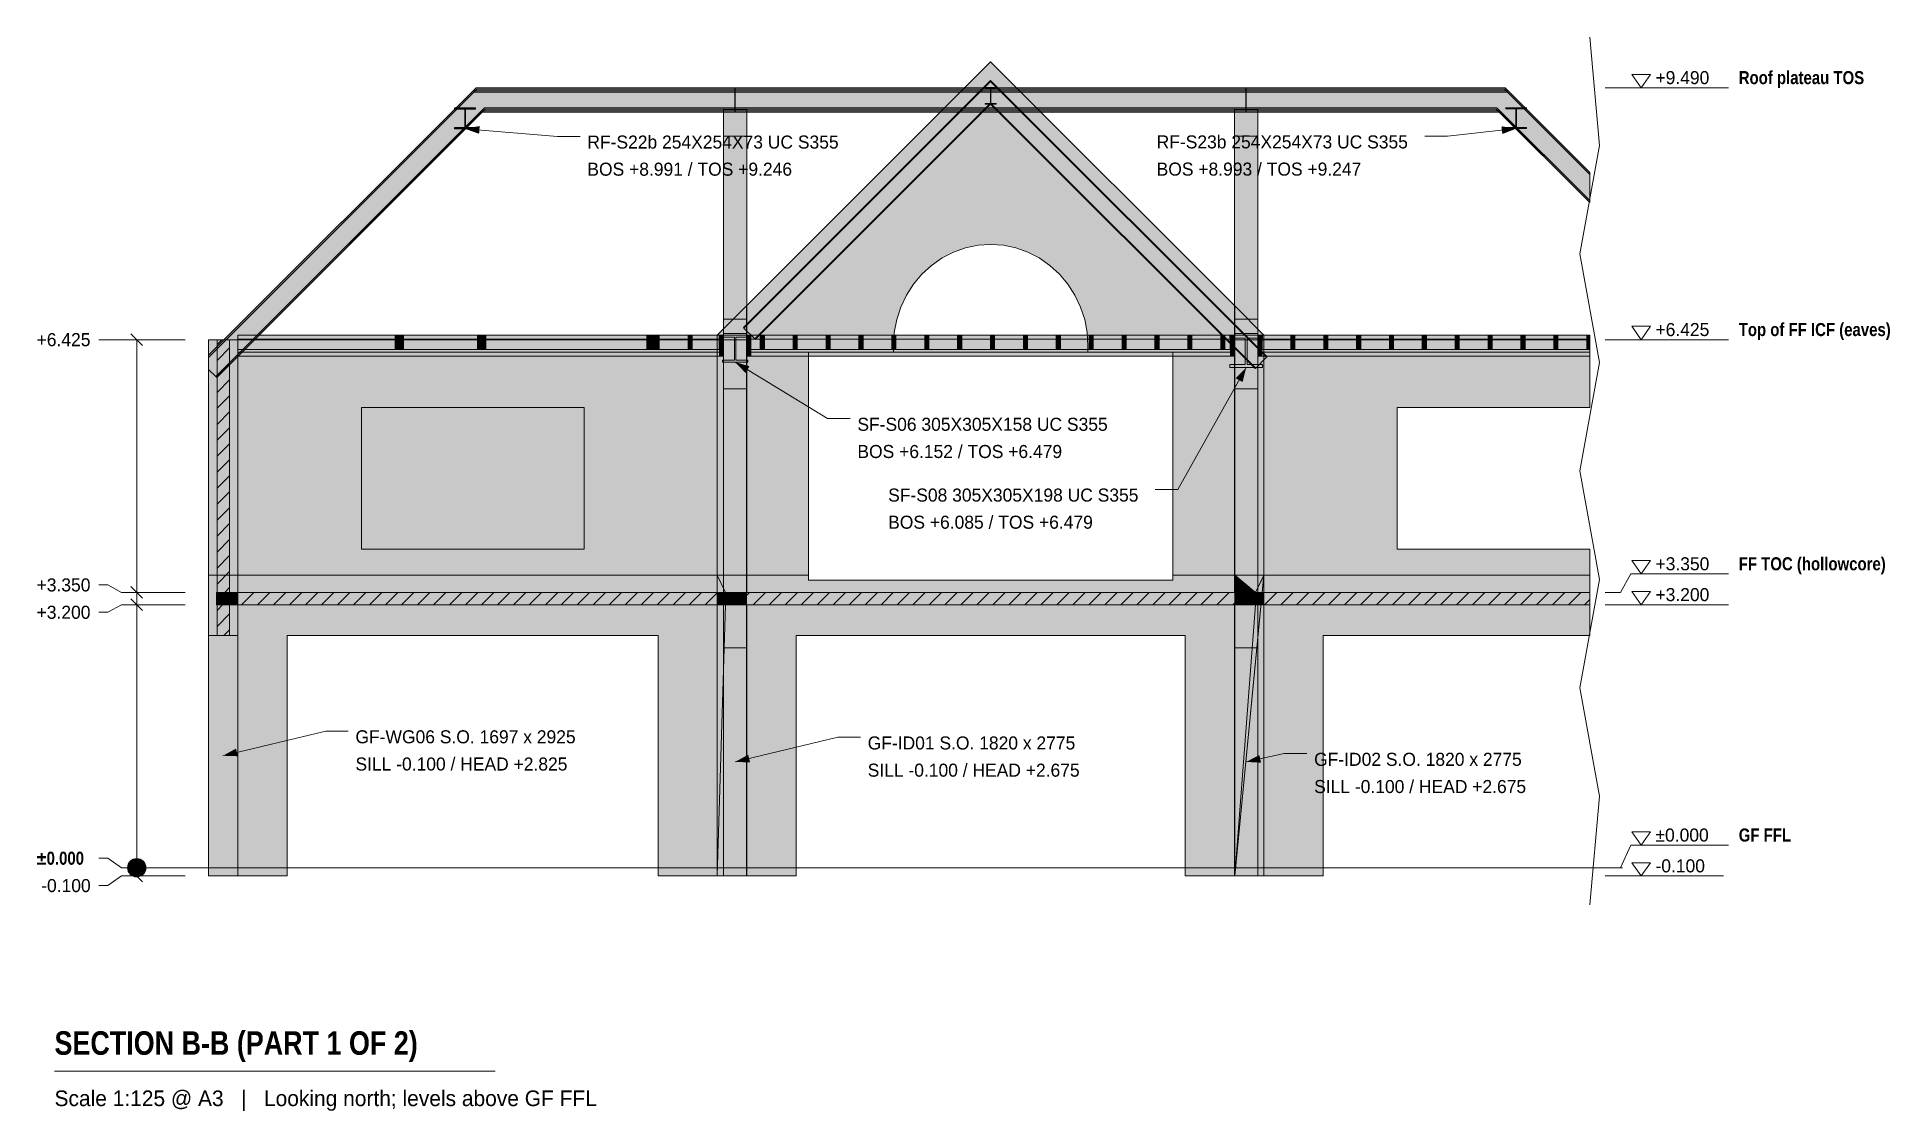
# Model space of a CAD drawing. Header units: millimetres. Extents: x -2122 to 20417, y -2959 to 10107.
import ezdxf

# ---------------------------------------------------------------- set-up
doc = ezdxf.new("R2010")
doc.units = ezdxf.units.MM
doc.linetypes.add('DASHED', pattern=[1.524, 1.27, -0.254])
for name, color, linetype in [('FILL-C_BDBDBF', 7, 'Continuous'), ('FILL-EPS', 7, 'Continuous'), ('FILL-INK', 7, 'Continuous'), ('FILL-LIGHT', 7, 'Continuous'), ('FILL-STEEL', 7, 'Continuous'), ('FILL-TIMBER', 7, 'Continuous'), ('FILL-WHITE', 7, 'Continuous'), ('LINE-CORE', 7, 'Continuous'), ('LINE-INK', 7, 'Continuous'), ('LINE-STEEL-DASH', 7, 'DASHED'), ('LINE-STEEL_GREY', 7, 'Continuous'), ('TEXT-INK', 7, 'Continuous'), ('TEXT-STEEL', 7, 'Continuous'), ('TEXT-STEEL_GREY', 7, 'Continuous')]:
    doc.layers.add(name, color=color, linetype=linetype)
doc.styles.add('OpenSansCondensed-Bold', font='OpenSansCondensed-Bold.ttf')

msp = doc.modelspace()

# ---------------------------------------------------------------- texts
at = {"layer": 'TEXT-INK'}
for s, height, p in [('+9.490', 158.8, (17565, 9534)), ('RF-S22b 254X254X73 UC S355', 158.75, (4572, 8750)), ('RF-S23b 254X254X73 UC S355', 158.75, (11497, 8752)), ('BOS +8.991 / TOS +9.246', 158.75, (4572, 8420)), ('BOS +8.993 / TOS +9.247', 158.75, (11497, 8421)), ('+6.425', 158.8, (17565, 6469)), ('+6.425', 158.8, (-2128, 6346)), ('SF-S06 305X305X158 UC S355', 158.75, (7857, 5316)), ('BOS +6.152 / TOS +6.479', 158.75, (7857, 4985)), ('SF-S08 305X305X198 UC S355', 158.75, (8231, 4455)), ('BOS +6.085 / TOS +6.479', 158.75, (8231, 4125)), ('+3.350', 158.8, (17565, 3619)), ('+3.350', 158.8, (-2128, 3362)), ('+3.200', 158.8, (17565, 3244)), ('+3.200', 158.8, (-2128, 3029)), ('GF-WG06 S.O. 1697 x 2925', 158.75, (1751, 1514)), ('GF-ID01 S.O. 1820 x 2775', 158.75, (7982, 1439)), ('GF-ID02 S.O. 1820 x 2775', 158.75, (13413, 1240)), ('SILL -0.100 / HEAD +2.825', 158.75, (1751, 1183)), ('SILL -0.100 / HEAD +2.675', 158.75, (7982, 1108)), ('SILL -0.100 / HEAD +2.675', 158.75, (13413, 909)), ('±0.000', 158.8, (17565, 319)), ('-0.100', 158.8, (17565, -56)), ('-0.100', 158.8, (-2072, -296))]:
    msp.add_text(s, height=height, dxfattribs=at).set_placement(p)
at = {"layer": 'TEXT-INK', "style": 'OpenSansCondensed-Bold'}
for s, height, p in [('±0.000', 158.8, (-2128, 37)), ('SECTION B-B (PART 1 OF 2)', 285.75, (-1910, -2275))]:
    msp.add_text(s, height=height, dxfattribs=at).set_placement(p)
at = {"layer": 'TEXT-STEEL', "style": 'OpenSansCondensed-Bold'}
for s, height, p in [('Roof plateau TOS', 158.75, (18578, 9534)), ('Top of FF ICF (eaves)', 158.75, (18578, 6469)), ('FF TOC (hollowcore)', 158.75, (18578, 3619)), ('GF FFL', 158.8, (18578, 319))]:
    msp.add_text(s, height=height, dxfattribs=at).set_placement(p)
at = {"layer": 'TEXT-STEEL_GREY'}
msp.add_text('Scale 1:125 @ A3   |   Looking north; levels above GF FFL', height=190.5, dxfattribs=at).set_placement((-1910, -2900))

# ---------------------------------------------------------------- hatches: boundary and pattern name
at = {"layer": 'FILL-C_BDBDBF', "true_color": 0xbdbdbf}
h = msp.add_hatch(color=9, dxfattribs=at)
h.dxf.hatch_style = 1
h.paths.add_polyline_path([(219, 6425), (219, 3351), (190, 3351), (67, 3351), (67, 6425), (149, 6425)])
h = msp.add_hatch(color=9, dxfattribs=at)
h.dxf.hatch_style = 1
h.paths.add_polyline_path([(219, 3199), (219, 2825), (67, 2825), (67, 3199), (198, 3199)])
at = {"layer": 'FILL-EPS', "true_color": 0xccffff}
h = msp.add_hatch(color=7, dxfattribs=at)
h.dxf.hatch_style = 1
h.paths.add_polyline_path([(-35, 3005), (-35, 3558), (-35, 4023), (-35, 4049), (-35, 4117), (-35, 4155), (-35, 4548), (-35, 5713), (-35, 5759), (-35, 5839), (-35, 5871), (-35, 6425), (67, 6425), (67, 3351), (67, 3351), (67, 3277), (67, 3199), (67, 3199), (67, 2825), (-30, 2825), (-35, 2825), (-35, 2827), (-35, 2929)])
h = msp.add_hatch(color=7, dxfattribs=at)
h.dxf.hatch_style = 1
h.paths.add_polyline_path([(321, 5871), (321, 5839), (321, 5759), (321, 5713), (321, 5321), (321, 4155), (321, 4117), (321, 4049), (321, 4023), (321, 3558), (321, 3451), (321, 3351), (219, 3351), (219, 6425), (321, 6425)])
h = msp.add_hatch(color=7, dxfattribs=at)
h.dxf.hatch_style = 1
h.paths.add_polyline_path([(321, 2917), (321, 2878), (321, 2826), (321, 2825), (219, 2825), (219, 3199), (321, 3199)])
h = msp.add_hatch(color=7, dxfattribs=at)
h.dxf.hatch_style = 1
h.paths.add_polyline_path([(6511, 3200), (6513, 3200), (6513, 2679), (6513, 2676), (6235, 2676), (6227, 2676), (6227, 2679), (6227, 3200), (6348, 3200)])
h = msp.add_hatch(color=7, dxfattribs=at)
h.dxf.hatch_style = 1
h.paths.add_polyline_path([(12608, 3200), (12729, 3200), (12729, 2679), (12729, 2676), (12451, 2676), (12443, 2676), (12443, 2679), (12443, 3200), (12606, 3200)])
at = {"layer": 'FILL-INK', "true_color": 0x1a1a1f}
h = msp.add_hatch(color=250, dxfattribs=at)
h.dxf.hatch_style = 1
h.paths.add_polyline_path([(3084, 8991), (3262, 9024), (3255, 8930)])
h = msp.add_hatch(color=250, dxfattribs=at)
h.dxf.hatch_style = 1
h.paths.add_polyline_path([(15871, 8993), (15702, 8927), (15692, 9021)])
h = msp.add_hatch(color=250, dxfattribs=at)
h.dxf.hatch_style = 1
h.paths.add_polyline_path([(6370, 6152), (6544, 6101), (6495, 6020)])
h = msp.add_hatch(color=250, dxfattribs=at)
h.dxf.hatch_style = 1
h.paths.add_polyline_path([(12586, 6085), (12542, 5910), (12459, 5956)])
h = msp.add_hatch(color=250, dxfattribs=at)
h.dxf.hatch_style = 1
h.paths.add_polyline_path([(139, 1363), (298, 1450), (320, 1357)])
h = msp.add_hatch(color=250, dxfattribs=at)
h.dxf.hatch_style = 1
h.paths.add_polyline_path([(6370, 1288), (6529, 1375), (6551, 1282)])
h = msp.add_hatch(color=250, dxfattribs=at)
h.dxf.hatch_style = 1
h.paths.add_polyline_path([(12586, 1288), (12747, 1371), (12767, 1279)])
at = {"layer": 'FILL-LIGHT', "true_color": 0xcccccf}
h = msp.add_hatch(color=254, dxfattribs=at)
h.dxf.hatch_style = 1
h.paths.add_polyline_path([(4478, 3350), (6369, 3350), (6369, 3305), (6369, 3200), (1953, 3200), (62, 3200), (62, 3245), (62, 3350)])
h = msp.add_hatch(color=254, dxfattribs=at)
h.dxf.hatch_style = 1
h.paths.add_polyline_path([(12585, 3350), (12585, 3204), (12585, 3200), (12414, 3200), (6371, 3200), (6371, 3346), (6371, 3350), (6542, 3350)])
h = msp.add_hatch(color=254, dxfattribs=at)
h.dxf.hatch_style = 1
h.paths.add_polyline_path([(16765, 3350), (16765, 3200), (12587, 3200), (12587, 3346), (12587, 3350), (12759, 3350)])
at = {"layer": 'FILL-STEEL', "true_color": 0x0d2973}
h = msp.add_hatch(color=166, dxfattribs=at)
h.dxf.hatch_style = 1
h.paths.add_polyline_path([(2957, 8991), (2957, 8995), (2957, 9006), (3050, 9006), (3080, 9006), (3080, 9060), (3080, 9231), (2987, 9231), (2957, 9231), (2957, 9235), (2957, 9246), (3150, 9246), (3211, 9246), (3211, 9242), (3211, 9231), (3118, 9231), (3088, 9231), (3088, 9177), (3088, 9006), (3181, 9006), (3211, 9006), (3211, 9002), (3211, 8991), (3018, 8991)])
h = msp.add_hatch(color=166, dxfattribs=at)
h.dxf.hatch_style = 1
h.paths.add_polyline_path([(15744, 8993), (15744, 8996), (15744, 9007), (15837, 9007), (15867, 9007), (15867, 9062), (15867, 9233), (15774, 9233), (15744, 9233), (15744, 9236), (15744, 9247), (15937, 9247), (15998, 9247), (15998, 9244), (15998, 9233), (15905, 9233), (15875, 9233), (15875, 9178), (15875, 9007), (15968, 9007), (15998, 9007), (15998, 9004), (15998, 8993), (15805, 8993)])
h = msp.add_hatch(color=166, dxfattribs=at)
h.dxf.hatch_style = 1
h.paths.add_polyline_path([(6214, 6152), (6214, 6155), (6214, 6177), (6343, 6177), (6362, 6177), (6362, 6213), (6362, 6454), (6234, 6454), (6214, 6454), (6214, 6457), (6214, 6479), (6485, 6479), (6526, 6479), (6526, 6476), (6526, 6454), (6397, 6454), (6378, 6454), (6378, 6418), (6378, 6177), (6506, 6177), (6526, 6177), (6526, 6174), (6526, 6152), (6255, 6152)])
h = msp.add_hatch(color=166, dxfattribs=at)
h.dxf.hatch_style = 1
h.paths.add_polyline_path([(12386, 6085), (12386, 6090), (12386, 6122), (12550, 6122), (12575, 6122), (12575, 6163), (12575, 6442), (12411, 6442), (12386, 6442), (12386, 6447), (12386, 6479), (12734, 6479), (12786, 6479), (12786, 6474), (12786, 6442), (12622, 6442), (12597, 6442), (12597, 6401), (12597, 6122), (12761, 6122), (12786, 6122), (12786, 6117), (12786, 6085), (12438, 6085)])
at = {"layer": 'FILL-TIMBER', "true_color": 0xedd6a8}
h = msp.add_hatch(color=41, dxfattribs=at)
h.dxf.hatch_style = 1
h.paths.add_polyline_path([(2335, 6339), (2335, 6304), (2315, 6304), (2235, 6304), (2235, 6444), (2235, 6479), (2255, 6479), (2335, 6479)])
h = msp.add_hatch(color=41, dxfattribs=at)
h.dxf.hatch_style = 1
h.paths.add_polyline_path([(3255, 6479), (3335, 6479), (3570, 6479), (5297, 6479), (5317, 6479), (5397, 6479), (5407, 6479), (5447, 6479), (5447, 6339), (5447, 6304), (5437, 6304), (5397, 6304), (5377, 6304), (5297, 6304), (5062, 6304), (3335, 6304), (3315, 6304), (3235, 6304), (3235, 6444), (3235, 6479)])
h = msp.add_hatch(color=41, dxfattribs=at)
h.dxf.hatch_style = 1
h.paths.add_polyline_path([(5847, 6339), (5847, 6304), (5837, 6304), (5797, 6304), (5797, 6444), (5797, 6479), (5807, 6479), (5847, 6479)])
h = msp.add_hatch(color=41, dxfattribs=at)
h.dxf.hatch_style = 1
h.paths.add_polyline_path([(6227, 6339), (6227, 6304), (6217, 6304), (6177, 6304), (6177, 6444), (6177, 6479), (6187, 6479), (6227, 6479)])
h = msp.add_hatch(color=41, dxfattribs=at)
h.dxf.hatch_style = 1
h.paths.add_polyline_path([(6726, 6304), (6703, 6304), (6676, 6304), (6676, 6399), (6676, 6479), (6699, 6479), (6726, 6479), (6726, 6384)])
h = msp.add_hatch(color=41, dxfattribs=at)
h.dxf.hatch_style = 1
h.paths.add_polyline_path([(7126, 6304), (7103, 6304), (7076, 6304), (7076, 6399), (7076, 6479), (7099, 6479), (7126, 6479), (7126, 6384)])
h = msp.add_hatch(color=41, dxfattribs=at)
h.dxf.hatch_style = 1
h.paths.add_polyline_path([(7526, 6384), (7526, 6304), (7503, 6304), (7476, 6304), (7476, 6399), (7476, 6479), (7499, 6479), (7526, 6479)])
h = msp.add_hatch(color=41, dxfattribs=at)
h.dxf.hatch_style = 1
h.paths.add_polyline_path([(7926, 6384), (7926, 6304), (7903, 6304), (7876, 6304), (7876, 6399), (7876, 6479), (7899, 6479), (7926, 6479)])
h = msp.add_hatch(color=41, dxfattribs=at)
h.dxf.hatch_style = 1
h.paths.add_polyline_path([(8326, 6384), (8326, 6304), (8303, 6304), (8276, 6304), (8276, 6399), (8276, 6479), (8299, 6479), (8326, 6479)])
h = msp.add_hatch(color=41, dxfattribs=at)
h.dxf.hatch_style = 1
h.paths.add_polyline_path([(8726, 6304), (8703, 6304), (8676, 6304), (8676, 6399), (8676, 6479), (8699, 6479), (8726, 6479), (8726, 6384)])
h = msp.add_hatch(color=41, dxfattribs=at)
h.dxf.hatch_style = 1
h.paths.add_polyline_path([(9126, 6304), (9103, 6304), (9076, 6304), (9076, 6399), (9076, 6479), (9099, 6479), (9126, 6479), (9126, 6384)])
h = msp.add_hatch(color=41, dxfattribs=at)
h.dxf.hatch_style = 1
h.paths.add_polyline_path([(9526, 6384), (9526, 6304), (9503, 6304), (9476, 6304), (9476, 6399), (9476, 6479), (9499, 6479), (9526, 6479)])
h = msp.add_hatch(color=41, dxfattribs=at)
h.dxf.hatch_style = 1
h.paths.add_polyline_path([(9926, 6384), (9926, 6304), (9903, 6304), (9876, 6304), (9876, 6399), (9876, 6479), (9899, 6479), (9926, 6479)])
h = msp.add_hatch(color=41, dxfattribs=at)
h.dxf.hatch_style = 1
h.paths.add_polyline_path([(10326, 6384), (10326, 6304), (10303, 6304), (10276, 6304), (10276, 6399), (10276, 6479), (10299, 6479), (10326, 6479)])
h = msp.add_hatch(color=41, dxfattribs=at)
h.dxf.hatch_style = 1
h.paths.add_polyline_path([(10726, 6304), (10703, 6304), (10676, 6304), (10676, 6399), (10676, 6479), (10699, 6479), (10726, 6479), (10726, 6384)])
h = msp.add_hatch(color=41, dxfattribs=at)
h.dxf.hatch_style = 1
h.paths.add_polyline_path([(11126, 6304), (11103, 6304), (11076, 6304), (11076, 6399), (11076, 6479), (11099, 6479), (11126, 6479), (11126, 6384)])
h = msp.add_hatch(color=41, dxfattribs=at)
h.dxf.hatch_style = 1
h.paths.add_polyline_path([(11526, 6384), (11526, 6304), (11503, 6304), (11476, 6304), (11476, 6399), (11476, 6479), (11499, 6479), (11526, 6479)])
h = msp.add_hatch(color=41, dxfattribs=at)
h.dxf.hatch_style = 1
h.paths.add_polyline_path([(11926, 6384), (11926, 6304), (11903, 6304), (11876, 6304), (11876, 6399), (11876, 6479), (11899, 6479), (11926, 6479)])
h = msp.add_hatch(color=41, dxfattribs=at)
h.dxf.hatch_style = 1
h.paths.add_polyline_path([(12326, 6384), (12326, 6304), (12303, 6304), (12276, 6304), (12276, 6399), (12276, 6479), (12299, 6479), (12326, 6479)])
h = msp.add_hatch(color=41, dxfattribs=at)
h.dxf.hatch_style = 1
h.paths.add_polyline_path([(12443, 6304), (12420, 6304), (12393, 6304), (12393, 6399), (12393, 6479), (12416, 6479), (12443, 6479), (12443, 6384)])
h = msp.add_hatch(color=41, dxfattribs=at)
h.dxf.hatch_style = 1
h.paths.add_polyline_path([(12779, 6304), (12761, 6304), (12729, 6304), (12729, 6415), (12729, 6479), (12747, 6479), (12779, 6479), (12779, 6368)])
h = msp.add_hatch(color=41, dxfattribs=at)
h.dxf.hatch_style = 1
h.paths.add_polyline_path([(13179, 6368), (13179, 6304), (13161, 6304), (13129, 6304), (13129, 6415), (13129, 6479), (13147, 6479), (13179, 6479)])
h = msp.add_hatch(color=41, dxfattribs=at)
h.dxf.hatch_style = 1
h.paths.add_polyline_path([(13579, 6368), (13579, 6304), (13561, 6304), (13529, 6304), (13529, 6415), (13529, 6479), (13547, 6479), (13579, 6479)])
h = msp.add_hatch(color=41, dxfattribs=at)
h.dxf.hatch_style = 1
h.paths.add_polyline_path([(13979, 6368), (13979, 6304), (13961, 6304), (13929, 6304), (13929, 6415), (13929, 6479), (13947, 6479), (13979, 6479)])
h = msp.add_hatch(color=41, dxfattribs=at)
h.dxf.hatch_style = 1
h.paths.add_polyline_path([(14379, 6304), (14361, 6304), (14329, 6304), (14329, 6415), (14329, 6479), (14347, 6479), (14379, 6479), (14379, 6368)])
h = msp.add_hatch(color=41, dxfattribs=at)
h.dxf.hatch_style = 1
h.paths.add_polyline_path([(14779, 6304), (14761, 6304), (14729, 6304), (14729, 6415), (14729, 6479), (14747, 6479), (14779, 6479), (14779, 6368)])
h = msp.add_hatch(color=41, dxfattribs=at)
h.dxf.hatch_style = 1
h.paths.add_polyline_path([(15179, 6368), (15179, 6304), (15161, 6304), (15129, 6304), (15129, 6415), (15129, 6479), (15147, 6479), (15179, 6479)])
h = msp.add_hatch(color=41, dxfattribs=at)
h.dxf.hatch_style = 1
h.paths.add_polyline_path([(15579, 6368), (15579, 6304), (15561, 6304), (15529, 6304), (15529, 6415), (15529, 6479), (15547, 6479), (15579, 6479)])
h = msp.add_hatch(color=41, dxfattribs=at)
h.dxf.hatch_style = 1
h.paths.add_polyline_path([(15979, 6368), (15979, 6304), (15961, 6304), (15929, 6304), (15929, 6415), (15929, 6479), (15947, 6479), (15979, 6479)])
h = msp.add_hatch(color=41, dxfattribs=at)
h.dxf.hatch_style = 1
h.paths.add_polyline_path([(16379, 6304), (16361, 6304), (16329, 6304), (16329, 6415), (16329, 6479), (16347, 6479), (16379, 6479), (16379, 6368)])
h = msp.add_hatch(color=41, dxfattribs=at)
h.dxf.hatch_style = 1
h.paths.add_polyline_path([(16761, 6304), (16729, 6304), (16729, 6415), (16729, 6479), (16747, 6479), (16765, 6479), (16765, 6304)])
at = {"layer": 'FILL-WHITE', "true_color": 0xffffff}
h = msp.add_hatch(color=7, dxfattribs=at)
h.dxf.hatch_style = 1
h.paths.add_polyline_path([(9478, 9805), (12447, 6836), (12447, 3558), (11696, 3558), (11696, 6275), (10662, 6275), (10662, 6350), (10652, 6511), (10622, 6669), (10572, 6822), (10503, 6967), (10417, 7101), (10315, 7223), (10199, 7329), (10070, 7419), (9931, 7490), (9785, 7542), (9633, 7573), (9478, 7584), (9324, 7573), (9172, 7542), (9026, 7490), (8887, 7419), (8758, 7329), (8642, 7223), (8540, 7101), (8454, 6967), (8385, 6822), (8335, 6669), (8305, 6511), (8295, 6350), (8295, 6275), (7261, 6275), (7261, 3558), (6509, 3558), (6509, 6836)])
h = msp.add_hatch(color=7, dxfattribs=at)
h.dxf.hatch_style = 1
h.paths.add_polyline_path([(9478, 9805), (12447, 6836), (12447, 3558), (11696, 3558), (11696, 6275), (10662, 6275), (10662, 6350), (10652, 6511), (10622, 6669), (10572, 6822), (10503, 6967), (10417, 7101), (10315, 7223), (10199, 7329), (10070, 7419), (9931, 7490), (9785, 7542), (9633, 7573), (9478, 7584), (9324, 7573), (9172, 7542), (9026, 7490), (8887, 7419), (8758, 7329), (8642, 7223), (8540, 7101), (8454, 6967), (8385, 6822), (8335, 6669), (8305, 6511), (8295, 6350), (8295, 6275), (7261, 6275), (7261, 3558), (6509, 3558), (6509, 6836)])
h = msp.add_hatch(color=7, dxfattribs=at)
h.dxf.hatch_style = 1
h.paths.add_polyline_path([(9477, 9807), (9477, 9807), (9477, 9807), (9478, 9807), (9478, 9807), (9478, 9807), (9478, 9807), (9478, 9807), (9478, 9807), (9478, 9807), (9478, 9807), (9478, 9807), (9478, 9807), (9478, 9807), (9478, 9807), (9478, 9807), (9478, 9807), (9478, 9807), (9478, 9807), (9478, 9807), (9478, 9807), (9478, 9807), (9478, 9807), (9478, 9807), (9478, 9807), (9478, 9807), (9478, 9807), (9478, 9807), (9478, 9807), (9478, 9807), (9478, 9807), (9478, 9807), (9478, 9807), (9478, 9807), (9478, 9807), (9478, 9807), (9479, 9807), (9479, 9807), (9478, 9805)])
h = msp.add_hatch(color=7, dxfattribs=at)
h.dxf.hatch_style = 1
h.paths.add_polyline_path([(9477, 9807), (9477, 9807), (9477, 9807), (9478, 9807), (9478, 9807), (9478, 9807), (9478, 9807), (9478, 9807), (9478, 9807), (9478, 9807), (9478, 9807), (9478, 9807), (9478, 9807), (9478, 9807), (9478, 9807), (9478, 9807), (9478, 9807), (9478, 9807), (9478, 9807), (9478, 9807), (9478, 9807), (9478, 9807), (9478, 9807), (9478, 9807), (9478, 9807), (9478, 9807), (9478, 9807), (9478, 9807), (9478, 9807), (9478, 9807), (9478, 9807), (9478, 9807), (9478, 9807), (9478, 9807), (9478, 9807), (9478, 9807), (9479, 9807), (9479, 9807), (9478, 9805)])
h = msp.add_hatch(color=7, dxfattribs=at)
h.dxf.hatch_style = 1
h.paths.add_polyline_path([(3221, 9490), (6367, 9490), (6367, 9490), (6367, 9490), (6367, 9490), (6367, 9473), (3228, 9473), (-35, 6210), (-35, 6235)])
h = msp.add_hatch(color=7, dxfattribs=at)
h.dxf.hatch_style = 1
h.paths.add_polyline_path([(3221, 9490), (3221, 9490), (3221, 9490), (3221, 9490), (6367, 9490), (6367, 9473), (3228, 9473), (-35, 6210), (-35, 6235)])
h = msp.add_hatch(color=7, dxfattribs=at)
h.dxf.hatch_style = 1
h.paths.add_polyline_path([(3228, 9473), (6367, 9473), (6367, 9247), (3321, 9247), (51, 5977), (-35, 6063), (-35, 6210)])
h = msp.add_hatch(color=7, dxfattribs=at)
h.dxf.hatch_style = 1
h.paths.add_polyline_path([(3228, 9473), (6367, 9473), (6367, 9247), (3321, 9247), (51, 5977), (-35, 6063), (-35, 6210)])
h = msp.add_hatch(color=7, dxfattribs=at)
h.dxf.hatch_style = 1
h.paths.add_polyline_path([(6372, 9490), (12583, 9490), (12583, 9473), (6372, 9473)])
h = msp.add_hatch(color=7, dxfattribs=at)
h.dxf.hatch_style = 1
h.paths.add_polyline_path([(6372, 9490), (12583, 9490), (12583, 9473), (6372, 9473)])
h = msp.add_hatch(color=7, dxfattribs=at)
h.dxf.hatch_style = 1
h.paths.add_polyline_path([(6372, 9473), (12583, 9473), (12583, 9247), (6372, 9247)])
h = msp.add_hatch(color=7, dxfattribs=at)
h.dxf.hatch_style = 1
h.paths.add_polyline_path([(6372, 9473), (12583, 9473), (12583, 9247), (6372, 9247)])
h = msp.add_hatch(color=7, dxfattribs=at)
h.dxf.hatch_style = 1
h.paths.add_polyline_path([(6471, 6572), (9478, 9579), (12841, 6216), (12835, 6211), (9478, 9568), (6477, 6567), (6471, 6572)])
h = msp.add_hatch(color=7, dxfattribs=at)
h.dxf.hatch_style = 1
h.paths.add_polyline_path([(6471, 6572), (9478, 9579), (12841, 6216), (12835, 6211), (9478, 9568), (6477, 6567), (6471, 6572)])
h = msp.add_hatch(color=7, dxfattribs=at)
h.dxf.hatch_style = 1
h.paths.add_polyline_path([(9478, 9568), (12835, 6211), (12703, 6078), (9478, 9303), (6609, 6434), (6477, 6567)])
h = msp.add_hatch(color=7, dxfattribs=at)
h.dxf.hatch_style = 1
h.paths.add_polyline_path([(9478, 9568), (12835, 6211), (12703, 6078), (9478, 9303), (6609, 6434), (6477, 6567)])
h = msp.add_hatch(color=7, dxfattribs=at)
h.dxf.hatch_style = 1
h.paths.add_polyline_path([(9410, 9495), (9410, 9495), (9411, 9495), (9410, 9495)])
h = msp.add_hatch(color=7, dxfattribs=at)
h.dxf.hatch_style = 1
h.paths.add_polyline_path([(9411, 9300), (9475, 9300), (9475, 9475), (9475, 9487), (9411, 9487), (9411, 9495), (9545, 9495), (9545, 9487), (9481, 9487), (9481, 9312), (9481, 9300), (9545, 9300), (9545, 9292), (9411, 9292)])
h = msp.add_hatch(color=7, dxfattribs=at)
h.dxf.hatch_style = 1
h.paths.add_polyline_path([(9545, 9495), (9545, 9487), (9481, 9487), (9481, 9466), (9481, 9300), (9545, 9300), (9545, 9292), (9411, 9292), (9411, 9300), (9475, 9300), (9475, 9487), (9411, 9487), (9411, 9495)])
h = msp.add_hatch(color=7, dxfattribs=at)
h.dxf.hatch_style = 1
h.paths.add_polyline_path([(9475, 9312), (9475, 9475), (9481, 9475), (9481, 9312)])
h = msp.add_hatch(color=7, dxfattribs=at)
h.dxf.hatch_style = 1
h.paths.add_polyline_path([(9546, 9495), (9546, 9495), (9546, 9495), (9545, 9495), (9545, 9495)])
h = msp.add_hatch(color=7, dxfattribs=at)
h.dxf.hatch_style = 1
h.paths.add_polyline_path([(12588, 9490), (15736, 9490), (16765, 8460), (16765, 8436), (15729, 9473), (12588, 9473)])
h = msp.add_hatch(color=7, dxfattribs=at)
h.dxf.hatch_style = 1
h.paths.add_polyline_path([(15736, 9490), (16765, 8460), (16765, 8436), (15729, 9473), (12588, 9473), (12588, 9490), (12588, 9490)])
h = msp.add_hatch(color=7, dxfattribs=at)
h.dxf.hatch_style = 1
h.paths.add_polyline_path([(12588, 9473), (15729, 9473), (16765, 8436), (16765, 8117), (15635, 9247), (12588, 9247)])
h = msp.add_hatch(color=7, dxfattribs=at)
h.dxf.hatch_style = 1
h.paths.add_polyline_path([(12588, 9473), (15729, 9473), (16765, 8436), (16765, 8117), (15635, 9247), (12588, 9247)])
h = msp.add_hatch(color=7, dxfattribs=at)
h.dxf.hatch_style = 1
h.paths.add_polyline_path([(3183, 9452), (6367, 9452), (6367, 9452), (6367, 9435), (3190, 9435), (-35, 6210), (-35, 6235)])
h = msp.add_hatch(color=7, dxfattribs=at)
h.dxf.hatch_style = 1
h.paths.add_polyline_path([(3183, 9452), (6367, 9452), (6367, 9435), (3190, 9435), (-35, 6210), (-35, 6235)])
h = msp.add_hatch(color=7, dxfattribs=at)
h.dxf.hatch_style = 1
h.paths.add_polyline_path([(3190, 9435), (6367, 9435), (6367, 9209), (3283, 9209), (51, 5977), (-35, 6063), (-35, 6210)])
h = msp.add_hatch(color=7, dxfattribs=at)
h.dxf.hatch_style = 1
h.paths.add_polyline_path([(3190, 9435), (6367, 9435), (6367, 9209), (3283, 9209), (51, 5977), (-35, 6063), (-35, 6210)])
h = msp.add_hatch(color=7, dxfattribs=at)
h.dxf.hatch_style = 1
h.paths.add_polyline_path([(51, 5977), (3321, 9247), (6367, 9247), (6367, 9230), (3328, 9230), (63, 5965), (51, 5977)])
h = msp.add_hatch(color=7, dxfattribs=at)
h.dxf.hatch_style = 1
h.paths.add_polyline_path([(51, 5977), (3321, 9247), (3321, 9247), (3321, 9247), (3321, 9247), (6367, 9247), (6367, 9230), (3328, 9230), (63, 5965), (51, 5977)])
h = msp.add_hatch(color=7, dxfattribs=at)
h.dxf.hatch_style = 1
h.paths.add_polyline_path([(2955, 9246), (2955, 9246), (2956, 9246), (2957, 9246), (3211, 9246), (3211, 9231), (3088, 9231), (3088, 9006), (3211, 9006), (3211, 8991), (2957, 8991), (2957, 9006), (3080, 9006), (3080, 9231), (2957, 9231), (2957, 9246), (2955, 9246)])
h = msp.add_hatch(color=7, dxfattribs=at)
h.dxf.hatch_style = 1
h.paths.add_polyline_path([(2957, 9006), (3080, 9006), (3080, 9231), (2957, 9231), (2957, 9246), (3211, 9246), (3211, 9231), (3088, 9231), (3088, 9006), (3211, 9006), (3211, 8991), (2957, 8991)])
h = msp.add_hatch(color=7, dxfattribs=at)
h.dxf.hatch_style = 1
h.paths.add_polyline_path([(2957, 9006), (3080, 9006), (3080, 9231), (2957, 9231), (2957, 9246), (3211, 9246), (3211, 9231), (3088, 9231), (3088, 9006), (3211, 9006), (3211, 8991), (2957, 8991)])
h = msp.add_hatch(color=7, dxfattribs=at)
h.dxf.hatch_style = 1
h.paths.add_polyline_path([(3183, 9452), (3183, 9452), (3183, 9452)])
h = msp.add_hatch(color=7, dxfattribs=at)
h.dxf.hatch_style = 1
h.paths.add_polyline_path([(3213, 9246), (3213, 9246), (3213, 9246), (3211, 9246)])
h = msp.add_hatch(color=7, dxfattribs=at)
h.dxf.hatch_style = 1
h.paths.add_polyline_path([(3213, 9246), (3213, 9246), (3213, 9246), (3211, 9246)])
h = msp.add_hatch(color=7, dxfattribs=at)
h.dxf.hatch_style = 1
h.paths.add_polyline_path([(6372, 9452), (12583, 9452), (12583, 9435), (6372, 9435)])
h = msp.add_hatch(color=7, dxfattribs=at)
h.dxf.hatch_style = 1
h.paths.add_polyline_path([(6372, 9452), (12583, 9452), (12583, 9435), (6372, 9435)])
h = msp.add_hatch(color=7, dxfattribs=at)
h.dxf.hatch_style = 1
h.paths.add_polyline_path([(6372, 9435), (12583, 9435), (12583, 9209), (6372, 9209)])
h = msp.add_hatch(color=7, dxfattribs=at)
h.dxf.hatch_style = 1
h.paths.add_polyline_path([(6372, 9435), (12583, 9435), (12583, 9209), (6372, 9209)])
h = msp.add_hatch(color=7, dxfattribs=at)
h.dxf.hatch_style = 1
h.paths.add_polyline_path([(6372, 9247), (12583, 9247), (12583, 9230), (6372, 9230)])
h = msp.add_hatch(color=7, dxfattribs=at)
h.dxf.hatch_style = 1
h.paths.add_polyline_path([(6372, 9247), (12583, 9247), (12583, 9230), (6372, 9230)])
h = msp.add_hatch(color=7, dxfattribs=at)
h.dxf.hatch_style = 1
h.paths.add_polyline_path([(6609, 6434), (9478, 9303), (12703, 6078), (12697, 6073), (9478, 9292), (6615, 6429), (6609, 6434)])
h = msp.add_hatch(color=7, dxfattribs=at)
h.dxf.hatch_style = 1
h.paths.add_polyline_path([(6609, 6434), (9478, 9303), (12703, 6078), (12697, 6073), (9478, 9292), (6615, 6429), (6609, 6434)])
h = msp.add_hatch(color=7, dxfattribs=at)
h.dxf.hatch_style = 1
h.paths.add_polyline_path([(9475, 9300), (9475, 9466), (9481, 9466), (9481, 9300), (9545, 9300), (9545, 9292), (9411, 9292), (9411, 9300)])
h = msp.add_hatch(color=7, dxfattribs=at)
h.dxf.hatch_style = 1
h.paths.add_polyline_path([(12588, 9452), (15774, 9452), (16765, 8460), (16765, 8436), (15767, 9435), (12588, 9435), (12588, 9435)])
h = msp.add_hatch(color=7, dxfattribs=at)
h.dxf.hatch_style = 1
h.paths.add_polyline_path([(15774, 9452), (16765, 8460), (16765, 8436), (15767, 9435), (12588, 9435), (12588, 9452)])
h = msp.add_hatch(color=7, dxfattribs=at)
h.dxf.hatch_style = 1
h.paths.add_polyline_path([(12588, 9435), (15767, 9435), (16765, 8436), (16765, 8117), (15673, 9209), (12588, 9209)])
h = msp.add_hatch(color=7, dxfattribs=at)
h.dxf.hatch_style = 1
h.paths.add_polyline_path([(12588, 9435), (15767, 9435), (16765, 8436), (16765, 8117), (15673, 9209), (12588, 9209)])
h = msp.add_hatch(color=7, dxfattribs=at)
h.dxf.hatch_style = 1
h.paths.add_polyline_path([(12588, 9247), (15635, 9247), (15635, 9247), (15635, 9247), (15635, 9247), (16765, 8117), (16765, 8092), (15628, 9230), (12588, 9230)])
h = msp.add_hatch(color=7, dxfattribs=at)
h.dxf.hatch_style = 1
h.paths.add_polyline_path([(15635, 9247), (16765, 8117), (16765, 8092), (15628, 9230), (12588, 9230), (12588, 9247)])
h = msp.add_hatch(color=7, dxfattribs=at)
h.dxf.hatch_style = 1
h.paths.add_polyline_path([(15742, 9247), (15742, 9247), (15743, 9247), (15744, 9247), (15998, 9247), (15998, 9233), (15875, 9233), (15875, 9007), (15998, 9007), (15998, 8993), (15744, 8993), (15744, 9007), (15867, 9007), (15867, 9233), (15744, 9233), (15744, 9247), (15742, 9247)])
h = msp.add_hatch(color=7, dxfattribs=at)
h.dxf.hatch_style = 1
h.paths.add_polyline_path([(15744, 9007), (15867, 9007), (15867, 9233), (15744, 9233), (15744, 9247), (15998, 9247), (15998, 9233), (15875, 9233), (15875, 9007), (15998, 9007), (15998, 8993), (15744, 8993)])
h = msp.add_hatch(color=7, dxfattribs=at)
h.dxf.hatch_style = 1
h.paths.add_polyline_path([(15744, 9007), (15867, 9007), (15867, 9233), (15744, 9233), (15744, 9247), (15998, 9247), (15998, 9233), (15875, 9233), (15875, 9007), (15998, 9007), (15998, 8993), (15744, 8993)])
h = msp.add_hatch(color=7, dxfattribs=at)
h.dxf.hatch_style = 1
h.paths.add_polyline_path([(16000, 9247), (16000, 9247), (16000, 9247), (15998, 9247)])
h = msp.add_hatch(color=7, dxfattribs=at)
h.dxf.hatch_style = 1
h.paths.add_polyline_path([(16000, 9247), (16000, 9247), (16000, 9247), (15998, 9247)])
h = msp.add_hatch(color=7, dxfattribs=at)
h.dxf.hatch_style = 1
h.paths.add_polyline_path([(51, 5977), (3283, 9209), (6367, 9209), (6367, 9192), (3290, 9192), (63, 5965), (51, 5977)])
h = msp.add_hatch(color=7, dxfattribs=at)
h.dxf.hatch_style = 1
h.paths.add_polyline_path([(51, 5977), (3283, 9209), (3283, 9209), (3283, 9209), (3283, 9209), (6367, 9209), (6367, 9192), (6367, 9192), (3290, 9192), (63, 5965), (51, 5977)])
h = msp.add_hatch(color=7, dxfattribs=at)
h.dxf.hatch_style = 1
h.paths.add_polyline_path([(6227, 6674), (6227, 9227), (6513, 9227), (6513, 6674), (6227, 6674)])
h = msp.add_hatch(color=7, dxfattribs=at)
h.dxf.hatch_style = 1
h.paths.add_polyline_path([(6227, 3350), (6227, 9227), (6513, 9227), (6513, 3350), (6227, 3350)])
h = msp.add_hatch(color=7, dxfattribs=at)
h.dxf.hatch_style = 1
h.paths.add_polyline_path([(6372, 9209), (12583, 9209), (12583, 9192), (6372, 9192)])
h = msp.add_hatch(color=7, dxfattribs=at)
h.dxf.hatch_style = 1
h.paths.add_polyline_path([(6372, 9209), (12583, 9209), (12583, 9192), (6372, 9192)])
h = msp.add_hatch(color=7, dxfattribs=at)
h.dxf.hatch_style = 1
h.paths.add_polyline_path([(12443, 9227), (12729, 9227), (12729, 6674), (12443, 6674)])
h = msp.add_hatch(color=7, dxfattribs=at)
h.dxf.hatch_style = 1
h.paths.add_polyline_path([(12443, 9227), (12729, 9227), (12729, 3350), (12443, 3350)])
h = msp.add_hatch(color=7, dxfattribs=at)
h.dxf.hatch_style = 1
h.paths.add_polyline_path([(12588, 9209), (15673, 9209), (16765, 8117), (16765, 8092), (15666, 9192), (12588, 9192)])
h = msp.add_hatch(color=7, dxfattribs=at)
h.dxf.hatch_style = 1
h.paths.add_polyline_path([(15673, 9209), (16765, 8117), (16765, 8092), (15666, 9192), (12588, 9192), (12588, 9209)])
h = msp.add_hatch(color=7, dxfattribs=at)
h.dxf.hatch_style = 1
h.paths.add_polyline_path([(6227, 8900), (6513, 8900), (6513, 6500), (6227, 6500)])
h = msp.add_hatch(color=7, dxfattribs=at)
h.dxf.hatch_style = 1
h.paths.add_polyline_path([(6513, 8900), (6513, 6500), (6227, 6500), (6227, 8900)])
h = msp.add_hatch(color=7, dxfattribs=at)
h.dxf.hatch_style = 1
h.paths.add_polyline_path([(12443, 8900), (12729, 8900), (12729, 6500), (12443, 6500)])
h = msp.add_hatch(color=7, dxfattribs=at)
h.dxf.hatch_style = 1
h.paths.add_polyline_path([(12729, 8900), (12729, 6500), (12443, 6500), (12443, 8900)])
h = msp.add_hatch(color=7, dxfattribs=at)
h.dxf.hatch_style = 1
h.paths.add_polyline_path([(6153, 3558), (6153, 6480), (6508, 6836), (6509, 6837), (6509, 6837), (6509, 3558), (6508, 3558)])
h = msp.add_hatch(color=7, dxfattribs=at)
h.dxf.hatch_style = 1
h.paths.add_polyline_path([(6509, 6836), (6509, 3558), (6153, 3558), (6153, 6480)])
h = msp.add_hatch(color=7, dxfattribs=at)
h.dxf.hatch_style = 1
h.paths.add_polyline_path([(6507, 6836), (6507, 6836), (6507, 6836), (6507, 6837), (6509, 6836), (6507, 6836)])
h = msp.add_hatch(color=7, dxfattribs=at)
h.dxf.hatch_style = 1
h.paths.add_polyline_path([(6507, 6836), (6507, 6836), (6507, 6836), (6507, 6836), (6509, 6836), (6507, 6836)])
h = msp.add_hatch(color=7, dxfattribs=at)
h.dxf.hatch_style = 1
h.paths.add_polyline_path([(12449, 6837), (12449, 6836), (12449, 6836), (12449, 6836), (12449, 6836), (12447, 6836)])
h = msp.add_hatch(color=7, dxfattribs=at)
h.dxf.hatch_style = 1
h.paths.add_polyline_path([(12449, 6836), (12449, 6836), (12449, 6836), (12449, 6836), (12449, 6836), (12447, 6836)])
h = msp.add_hatch(color=7, dxfattribs=at)
h.dxf.hatch_style = 1
h.paths.add_polyline_path([(12803, 6480), (12803, 3558), (12447, 3558), (12447, 6836)])
h = msp.add_hatch(color=7, dxfattribs=at)
h.dxf.hatch_style = 1
h.paths.add_polyline_path([(12448, 6836), (12803, 6480), (12803, 3558), (12448, 3558), (12447, 3556), (12447, 3556), (12447, 6836)])
h = msp.add_hatch(color=7, dxfattribs=at)
h.dxf.hatch_style = 1
h.paths.add_polyline_path([(6227, 6674), (6513, 6674), (6513, 3350), (6227, 3350), (6227, 6674)])
h = msp.add_hatch(color=7, dxfattribs=at)
h.dxf.hatch_style = 1
h.paths.add_polyline_path([(12729, 6674), (12729, 3350), (12443, 3350), (12443, 6674)])
h = msp.add_hatch(color=7, dxfattribs=at)
h.dxf.hatch_style = 1
h.paths.add_polyline_path([(-35, 6425), (321, 6425), (321, 6427), (321, 6427), (321, 3558), (321, 3558), (-35, 3558)])
h = msp.add_hatch(color=7, dxfattribs=at)
h.dxf.hatch_style = 1
h.paths.add_polyline_path([(-35, 6425), (321, 6425), (321, 3558), (-35, 3558)])
h = msp.add_hatch(color=7, dxfattribs=at)
h.dxf.hatch_style = 1
h.paths.add_polyline_path([(321, 6425), (321, 3558), (-35, 3558), (-35, 6425)])
h = msp.add_hatch(color=7, dxfattribs=at)
h.dxf.hatch_style = 1
h.paths.add_polyline_path([(6182, 6479), (6182, 6432), (321, 6432), (321, 6479)])
h = msp.add_hatch(color=7, dxfattribs=at)
h.dxf.hatch_style = 1
h.paths.add_polyline_path([(321, 6479), (6182, 6479), (6182, 6432), (321, 6432)])
h = msp.add_hatch(color=7, dxfattribs=at)
h.dxf.hatch_style = 1
h.paths.add_polyline_path([(6182, 6479), (6182, 6432), (321, 6432), (321, 6479)])
h = msp.add_hatch(color=7, dxfattribs=at)
h.dxf.hatch_style = 1
h.paths.add_polyline_path([(321, 6479), (6182, 6479), (6182, 6432), (321, 6432)])
h = msp.add_hatch(color=7, dxfattribs=at)
h.dxf.hatch_style = 1
h.paths.add_polyline_path([(6182, 6479), (6182, 6432), (321, 6432), (321, 6479)])
h = msp.add_hatch(color=7, dxfattribs=at)
h.dxf.hatch_style = 1
h.paths.add_polyline_path([(321, 6479), (6182, 6479), (6182, 6432), (321, 6432)])
h = msp.add_hatch(color=7, dxfattribs=at)
h.dxf.hatch_style = 1
h.paths.add_polyline_path([(6182, 6479), (6182, 6432), (321, 6432), (321, 6479)])
h = msp.add_hatch(color=7, dxfattribs=at)
h.dxf.hatch_style = 1
h.paths.add_polyline_path([(321, 6479), (6182, 6479), (6182, 6432), (321, 6432)])
h = msp.add_hatch(color=7, dxfattribs=at)
h.dxf.hatch_style = 1
h.paths.add_polyline_path([(6182, 6479), (6182, 6432), (321, 6432), (321, 6479)])
h = msp.add_hatch(color=7, dxfattribs=at)
h.dxf.hatch_style = 1
h.paths.add_polyline_path([(321, 6479), (6182, 6479), (6182, 6432), (321, 6432)])
h = msp.add_hatch(color=7, dxfattribs=at)
h.dxf.hatch_style = 1
h.paths.add_polyline_path([(6182, 6479), (6182, 6432), (321, 6432), (321, 6479)])
h = msp.add_hatch(color=7, dxfattribs=at)
h.dxf.hatch_style = 1
h.paths.add_polyline_path([(321, 6479), (6182, 6479), (6182, 6432), (321, 6432)])
h = msp.add_hatch(color=7, dxfattribs=at)
h.dxf.hatch_style = 1
h.paths.add_polyline_path([(6182, 6479), (6182, 6432), (321, 6432), (321, 6479)])
h = msp.add_hatch(color=7, dxfattribs=at)
h.dxf.hatch_style = 1
h.paths.add_polyline_path([(321, 6479), (6182, 6479), (6182, 6432), (321, 6432)])
h = msp.add_hatch(color=7, dxfattribs=at)
h.dxf.hatch_style = 1
h.paths.add_polyline_path([(6182, 6479), (6182, 6432), (321, 6432), (321, 6479)])
h = msp.add_hatch(color=7, dxfattribs=at)
h.dxf.hatch_style = 1
h.paths.add_polyline_path([(321, 6479), (6182, 6479), (6182, 6432), (321, 6432)])
h = msp.add_hatch(color=7, dxfattribs=at)
h.dxf.hatch_style = 1
h.paths.add_polyline_path([(6182, 6479), (6182, 6432), (321, 6432), (321, 6479)])
h = msp.add_hatch(color=7, dxfattribs=at)
h.dxf.hatch_style = 1
h.paths.add_polyline_path([(321, 6479), (6182, 6479), (6182, 6432), (321, 6432)])
h = msp.add_hatch(color=7, dxfattribs=at)
h.dxf.hatch_style = 1
h.paths.add_polyline_path([(6182, 6479), (6182, 6432), (321, 6432), (321, 6479)])
h = msp.add_hatch(color=7, dxfattribs=at)
h.dxf.hatch_style = 1
h.paths.add_polyline_path([(321, 6479), (6182, 6479), (6182, 6432), (321, 6432)])
h = msp.add_hatch(color=7, dxfattribs=at)
h.dxf.hatch_style = 1
h.paths.add_polyline_path([(6182, 6479), (6182, 6432), (321, 6432), (321, 6479)])
h = msp.add_hatch(color=7, dxfattribs=at)
h.dxf.hatch_style = 1
h.paths.add_polyline_path([(321, 6479), (6182, 6479), (6182, 6432), (321, 6432)])
h = msp.add_hatch(color=7, dxfattribs=at)
h.dxf.hatch_style = 1
h.paths.add_polyline_path([(6182, 6479), (6182, 6432), (321, 6432), (321, 6479)])
h = msp.add_hatch(color=7, dxfattribs=at)
h.dxf.hatch_style = 1
h.paths.add_polyline_path([(321, 6479), (6182, 6479), (6182, 6432), (321, 6432)])
h = msp.add_hatch(color=7, dxfattribs=at)
h.dxf.hatch_style = 1
h.paths.add_polyline_path([(6182, 6479), (6182, 6432), (321, 6432), (321, 6479)])
h = msp.add_hatch(color=7, dxfattribs=at)
h.dxf.hatch_style = 1
h.paths.add_polyline_path([(321, 6479), (6182, 6479), (6182, 6432), (321, 6432)])
h = msp.add_hatch(color=7, dxfattribs=at)
h.dxf.hatch_style = 1
h.paths.add_polyline_path([(6182, 6479), (6182, 6432), (321, 6432), (321, 6479)])
h = msp.add_hatch(color=7, dxfattribs=at)
h.dxf.hatch_style = 1
h.paths.add_polyline_path([(321, 6479), (6182, 6479), (6182, 6432), (321, 6432)])
h = msp.add_hatch(color=7, dxfattribs=at)
h.dxf.hatch_style = 1
h.paths.add_polyline_path([(6182, 6479), (6182, 6432), (321, 6432), (321, 6479)])
h = msp.add_hatch(color=7, dxfattribs=at)
h.dxf.hatch_style = 1
h.paths.add_polyline_path([(321, 6479), (6182, 6479), (6182, 6432), (321, 6432)])
h = msp.add_hatch(color=7, dxfattribs=at)
h.dxf.hatch_style = 1
h.paths.add_polyline_path([(6182, 6479), (6182, 6432), (321, 6432), (321, 6479)])
h = msp.add_hatch(color=7, dxfattribs=at)
h.dxf.hatch_style = 1
h.paths.add_polyline_path([(321, 6479), (6182, 6479), (6182, 6432), (321, 6432)])
h = msp.add_hatch(color=7, dxfattribs=at)
h.dxf.hatch_style = 1
h.paths.add_polyline_path([(6182, 6479), (6182, 6432), (321, 6432), (321, 6479)])
h = msp.add_hatch(color=7, dxfattribs=at)
h.dxf.hatch_style = 1
h.paths.add_polyline_path([(321, 6479), (6182, 6479), (6182, 6432), (321, 6432)])
h = msp.add_hatch(color=7, dxfattribs=at)
h.dxf.hatch_style = 1
h.paths.add_polyline_path([(6182, 6479), (6182, 6432), (321, 6432), (321, 6479)])
h = msp.add_hatch(color=7, dxfattribs=at)
h.dxf.hatch_style = 1
h.paths.add_polyline_path([(321, 6479), (6182, 6479), (6182, 6432), (321, 6432)])
h = msp.add_hatch(color=7, dxfattribs=at)
h.dxf.hatch_style = 1
h.paths.add_polyline_path([(6182, 6479), (6182, 6432), (321, 6432), (321, 6479)])
h = msp.add_hatch(color=7, dxfattribs=at)
h.dxf.hatch_style = 1
h.paths.add_polyline_path([(321, 6479), (6182, 6479), (6182, 6432), (321, 6432)])
h = msp.add_hatch(color=7, dxfattribs=at)
h.dxf.hatch_style = 1
h.paths.add_polyline_path([(6182, 6479), (6182, 6432), (321, 6432), (321, 6479)])
h = msp.add_hatch(color=7, dxfattribs=at)
h.dxf.hatch_style = 1
h.paths.add_polyline_path([(321, 6479), (6182, 6479), (6182, 6432), (321, 6432)])
h = msp.add_hatch(color=7, dxfattribs=at)
h.dxf.hatch_style = 1
h.paths.add_polyline_path([(321, 6479), (6227, 6479), (6227, 6304), (321, 6304)])
h = msp.add_hatch(color=7, dxfattribs=at)
h.dxf.hatch_style = 1
h.paths.add_polyline_path([(321, 6479), (6227, 6479), (6227, 6304), (321, 6304)])
h = msp.add_hatch(color=7, dxfattribs=at)
h.dxf.hatch_style = 1
h.paths.add_polyline_path([(321, 6479), (2235, 6479), (2235, 6304), (321, 6304)])
h = msp.add_hatch(color=7, dxfattribs=at)
h.dxf.hatch_style = 1
h.paths.add_polyline_path([(321, 6479), (2235, 6479), (2235, 6304), (321, 6304)])
h = msp.add_hatch(color=7, dxfattribs=at)
h.dxf.hatch_style = 1
h.paths.add_polyline_path([(321, 6479), (2235, 6479), (2235, 6304), (321, 6304)])
h = msp.add_hatch(color=7, dxfattribs=at)
h.dxf.hatch_style = 1
h.paths.add_polyline_path([(321, 6479), (2235, 6479), (2235, 6304), (321, 6304)])
h = msp.add_hatch(color=7, dxfattribs=at)
h.dxf.hatch_style = 1
h.paths.add_polyline_path([(321, 6479), (2235, 6479), (2235, 6304), (321, 6304)])
h = msp.add_hatch(color=7, dxfattribs=at)
h.dxf.hatch_style = 1
h.paths.add_polyline_path([(321, 6479), (2235, 6479), (2235, 6304), (321, 6304)])
h = msp.add_hatch(color=7, dxfattribs=at)
h.dxf.hatch_style = 1
h.paths.add_polyline_path([(321, 6432), (6182, 6432), (6182, 6272), (321, 6272)])
h = msp.add_hatch(color=7, dxfattribs=at)
h.dxf.hatch_style = 1
h.paths.add_polyline_path([(321, 6432), (6182, 6432), (6182, 6272), (321, 6272)])
h = msp.add_hatch(color=7, dxfattribs=at)
h.dxf.hatch_style = 1
h.paths.add_polyline_path([(321, 6432), (6182, 6432), (6182, 6272), (321, 6272)])
h = msp.add_hatch(color=7, dxfattribs=at)
h.dxf.hatch_style = 1
h.paths.add_polyline_path([(321, 6432), (6182, 6432), (6182, 6272), (321, 6272)])
h = msp.add_hatch(color=7, dxfattribs=at)
h.dxf.hatch_style = 1
h.paths.add_polyline_path([(321, 6432), (6182, 6432), (6182, 6272), (321, 6272)])
h = msp.add_hatch(color=7, dxfattribs=at)
h.dxf.hatch_style = 1
h.paths.add_polyline_path([(321, 6432), (6182, 6432), (6182, 6272), (321, 6272)])
h = msp.add_hatch(color=7, dxfattribs=at)
h.dxf.hatch_style = 1
h.paths.add_polyline_path([(321, 6432), (6182, 6432), (6182, 6272), (321, 6272)])
h = msp.add_hatch(color=7, dxfattribs=at)
h.dxf.hatch_style = 1
h.paths.add_polyline_path([(321, 6432), (6182, 6432), (6182, 6272), (321, 6272)])
h = msp.add_hatch(color=7, dxfattribs=at)
h.dxf.hatch_style = 1
h.paths.add_polyline_path([(321, 6432), (6182, 6432), (6182, 6272), (321, 6272)])
h = msp.add_hatch(color=7, dxfattribs=at)
h.dxf.hatch_style = 1
h.paths.add_polyline_path([(321, 6432), (6182, 6432), (6182, 6272), (321, 6272)])
h = msp.add_hatch(color=7, dxfattribs=at)
h.dxf.hatch_style = 1
h.paths.add_polyline_path([(321, 6432), (6182, 6432), (6182, 6272), (321, 6272)])
h = msp.add_hatch(color=7, dxfattribs=at)
h.dxf.hatch_style = 1
h.paths.add_polyline_path([(321, 6432), (6182, 6432), (6182, 6272), (321, 6272)])
h = msp.add_hatch(color=7, dxfattribs=at)
h.dxf.hatch_style = 1
h.paths.add_polyline_path([(321, 6432), (6182, 6432), (6182, 6272), (321, 6272)])
h = msp.add_hatch(color=7, dxfattribs=at)
h.dxf.hatch_style = 1
h.paths.add_polyline_path([(321, 6432), (6182, 6432), (6182, 6272), (321, 6272)])
h = msp.add_hatch(color=7, dxfattribs=at)
h.dxf.hatch_style = 1
h.paths.add_polyline_path([(321, 6432), (6182, 6432), (6182, 6272), (321, 6272)])
h = msp.add_hatch(color=7, dxfattribs=at)
h.dxf.hatch_style = 1
h.paths.add_polyline_path([(321, 6432), (6182, 6432), (6182, 6272), (321, 6272)])
h = msp.add_hatch(color=7, dxfattribs=at)
h.dxf.hatch_style = 1
h.paths.add_polyline_path([(321, 6432), (6182, 6432), (6182, 6272), (321, 6272)])
h = msp.add_hatch(color=7, dxfattribs=at)
h.dxf.hatch_style = 1
h.paths.add_polyline_path([(321, 6432), (6182, 6432), (6182, 6272), (321, 6272)])
h = msp.add_hatch(color=7, dxfattribs=at)
h.dxf.hatch_style = 1
h.paths.add_polyline_path([(321, 6432), (6182, 6432), (6182, 6272), (321, 6272)])
h = msp.add_hatch(color=7, dxfattribs=at)
h.dxf.hatch_style = 1
h.paths.add_polyline_path([(321, 6432), (6182, 6432), (6182, 6272), (321, 6272)])
h = msp.add_hatch(color=7, dxfattribs=at)
h.dxf.hatch_style = 1
h.paths.add_polyline_path([(321, 6432), (6182, 6432), (6182, 6272), (321, 6272)])
h = msp.add_hatch(color=7, dxfattribs=at)
h.dxf.hatch_style = 1
h.paths.add_polyline_path([(321, 6432), (6182, 6432), (6182, 6272), (321, 6272)])
h = msp.add_hatch(color=7, dxfattribs=at)
h.dxf.hatch_style = 1
h.paths.add_polyline_path([(321, 6432), (6182, 6432), (6182, 6272), (321, 6272)])
h = msp.add_hatch(color=7, dxfattribs=at)
h.dxf.hatch_style = 1
h.paths.add_polyline_path([(321, 6432), (6182, 6432), (6182, 6272), (321, 6272)])
h = msp.add_hatch(color=7, dxfattribs=at)
h.dxf.hatch_style = 1
h.paths.add_polyline_path([(321, 6432), (6182, 6432), (6182, 6272), (321, 6272)])
h = msp.add_hatch(color=7, dxfattribs=at)
h.dxf.hatch_style = 1
h.paths.add_polyline_path([(321, 6432), (6182, 6432), (6182, 6272), (321, 6272)])
h = msp.add_hatch(color=7, dxfattribs=at)
h.dxf.hatch_style = 1
h.paths.add_polyline_path([(321, 6432), (6182, 6432), (6182, 6272), (321, 6272)])
h = msp.add_hatch(color=7, dxfattribs=at)
h.dxf.hatch_style = 1
h.paths.add_polyline_path([(321, 6432), (6182, 6432), (6182, 6272), (321, 6272)])
h = msp.add_hatch(color=7, dxfattribs=at)
h.dxf.hatch_style = 1
h.paths.add_polyline_path([(321, 6432), (6182, 6432), (6182, 6272), (321, 6272)])
h = msp.add_hatch(color=7, dxfattribs=at)
h.dxf.hatch_style = 1
h.paths.add_polyline_path([(321, 6432), (6182, 6432), (6182, 6272), (321, 6272)])
h = msp.add_hatch(color=7, dxfattribs=at)
h.dxf.hatch_style = 1
h.paths.add_polyline_path([(321, 6432), (6182, 6432), (6182, 6272), (321, 6272)])
h = msp.add_hatch(color=7, dxfattribs=at)
h.dxf.hatch_style = 1
h.paths.add_polyline_path([(321, 6432), (6182, 6432), (6182, 6272), (321, 6272)])
h = msp.add_hatch(color=7, dxfattribs=at)
h.dxf.hatch_style = 1
h.paths.add_polyline_path([(321, 6432), (6182, 6432), (6182, 6272), (321, 6272)])
h = msp.add_hatch(color=7, dxfattribs=at)
h.dxf.hatch_style = 1
h.paths.add_polyline_path([(321, 6432), (6182, 6432), (6182, 6272), (321, 6272)])
h = msp.add_hatch(color=7, dxfattribs=at)
h.dxf.hatch_style = 1
h.paths.add_polyline_path([(321, 6432), (6182, 6432), (6182, 6272), (321, 6272)])
h = msp.add_hatch(color=7, dxfattribs=at)
h.dxf.hatch_style = 1
h.paths.add_polyline_path([(321, 6432), (6182, 6432), (6182, 6272), (321, 6272)])
h = msp.add_hatch(color=7, dxfattribs=at)
h.dxf.hatch_style = 1
h.paths.add_polyline_path([(321, 6432), (6182, 6432), (6182, 6272), (321, 6272)])
h = msp.add_hatch(color=7, dxfattribs=at)
h.dxf.hatch_style = 1
h.paths.add_polyline_path([(321, 6432), (6182, 6432), (6182, 6272), (321, 6272)])
h = msp.add_hatch(color=7, dxfattribs=at)
h.dxf.hatch_style = 1
h.paths.add_polyline_path([(321, 6432), (6182, 6432), (6182, 6272), (321, 6272)])
h = msp.add_hatch(color=7, dxfattribs=at)
h.dxf.hatch_style = 1
h.paths.add_polyline_path([(321, 6432), (6182, 6432), (6182, 6272), (321, 6272)])
h = msp.add_hatch(color=7, dxfattribs=at)
h.dxf.hatch_style = 1
h.paths.add_polyline_path([(6153, 6425), (6153, 3558), (321, 3558), (321, 6425)])
h.paths.add_polyline_path([(4533, 5600), (1823, 5600), (1823, 3875), (4533, 3875)], flags=0)
h = msp.add_hatch(color=7, dxfattribs=at)
h.dxf.hatch_style = 1
h.paths.add_polyline_path([(321, 6425), (6153, 6425), (6153, 3558), (321, 3558)])
h.paths.add_polyline_path([(4533, 5600), (1823, 5600), (1823, 3875), (4533, 3875)], flags=0)
h = msp.add_hatch(color=7, dxfattribs=at)
h.dxf.hatch_style = 1
h.paths.add_polyline_path([(2235, 6479), (2335, 6479), (2335, 6304), (2235, 6304), (2235, 6479)])
h = msp.add_hatch(color=7, dxfattribs=at)
h.dxf.hatch_style = 1
h.paths.add_polyline_path([(3235, 6479), (3335, 6479), (3335, 6304), (3235, 6304), (3235, 6479)])
h = msp.add_hatch(color=7, dxfattribs=at)
h.dxf.hatch_style = 1
h.paths.add_polyline_path([(3335, 6479), (5297, 6479), (5297, 6304), (3335, 6304), (3335, 6479)])
h = msp.add_hatch(color=7, dxfattribs=at)
h.dxf.hatch_style = 1
h.paths.add_polyline_path([(3335, 6304), (3335, 6479), (5297, 6479), (5297, 6304), (3335, 6304)])
h = msp.add_hatch(color=7, dxfattribs=at)
h.dxf.hatch_style = 1
h.paths.add_polyline_path([(3335, 6479), (5297, 6479), (5297, 6304), (3335, 6304), (3335, 6479)])
h = msp.add_hatch(color=7, dxfattribs=at)
h.dxf.hatch_style = 1
h.paths.add_polyline_path([(3335, 6304), (3335, 6479), (5297, 6479), (5297, 6304), (3335, 6304)])
h = msp.add_hatch(color=7, dxfattribs=at)
h.dxf.hatch_style = 1
h.paths.add_polyline_path([(3335, 6479), (5297, 6479), (5297, 6304), (3335, 6304), (3335, 6479)])
h = msp.add_hatch(color=7, dxfattribs=at)
h.dxf.hatch_style = 1
h.paths.add_polyline_path([(5397, 6479), (5447, 6479), (5447, 6304), (5397, 6304), (5297, 6304), (5297, 6479)])
h = msp.add_hatch(color=7, dxfattribs=at)
h.dxf.hatch_style = 1
h.paths.add_polyline_path([(5847, 6479), (5847, 6304), (5797, 6304), (5797, 6479)])
h = msp.add_hatch(color=7, dxfattribs=at)
h.dxf.hatch_style = 1
h.paths.add_polyline_path([(6508, 6425), (6508, 3558), (6153, 3558), (6153, 6425)])
h = msp.add_hatch(color=7, dxfattribs=at)
h.dxf.hatch_style = 1
h.paths.add_polyline_path([(6508, 6425), (6508, 3558), (6153, 3558), (6153, 6425)])
h = msp.add_hatch(color=7, dxfattribs=at)
h.dxf.hatch_style = 1
h.paths.add_polyline_path([(6153, 6425), (6508, 6425), (6508, 3558), (6153, 3558)])
h = msp.add_hatch(color=7, dxfattribs=at)
h.dxf.hatch_style = 1
h.paths.add_polyline_path([(6153, 6425), (6508, 6425), (6508, 3558), (6153, 3558)])
h = msp.add_hatch(color=7, dxfattribs=at)
h.dxf.hatch_style = 1
h.paths.add_polyline_path([(6227, 6479), (6227, 6304), (6177, 6304), (6177, 6479)])
h = msp.add_hatch(color=7, dxfattribs=at)
h.dxf.hatch_style = 1
h.paths.add_polyline_path([(6182, 6479), (6182, 6225), (6180, 6225), (6180, 6479)])
h = msp.add_hatch(color=7, dxfattribs=at)
h.dxf.hatch_style = 1
h.paths.add_polyline_path([(6180, 6479), (6182, 6479), (6182, 6225), (6180, 6225)])
h = msp.add_hatch(color=7, dxfattribs=at)
h.dxf.hatch_style = 1
h.paths.add_polyline_path([(6182, 6479), (6182, 6225), (6180, 6225), (6180, 6479)])
h = msp.add_hatch(color=7, dxfattribs=at)
h.dxf.hatch_style = 1
h.paths.add_polyline_path([(6180, 6479), (6182, 6479), (6182, 6225), (6180, 6225)])
h = msp.add_hatch(color=7, dxfattribs=at)
h.dxf.hatch_style = 1
h.paths.add_polyline_path([(6182, 6479), (6182, 6225), (6180, 6225), (6180, 6479)])
h = msp.add_hatch(color=7, dxfattribs=at)
h.dxf.hatch_style = 1
h.paths.add_polyline_path([(6180, 6479), (6182, 6479), (6182, 6225), (6180, 6225)])
h = msp.add_hatch(color=7, dxfattribs=at)
h.dxf.hatch_style = 1
h.paths.add_polyline_path([(6182, 6479), (6182, 6225), (6180, 6225), (6180, 6479)])
h = msp.add_hatch(color=7, dxfattribs=at)
h.dxf.hatch_style = 1
h.paths.add_polyline_path([(6180, 6479), (6182, 6479), (6182, 6225), (6180, 6225)])
h = msp.add_hatch(color=7, dxfattribs=at)
h.dxf.hatch_style = 1
h.paths.add_polyline_path([(6182, 6479), (6182, 6225), (6180, 6225), (6180, 6479)])
h = msp.add_hatch(color=7, dxfattribs=at)
h.dxf.hatch_style = 1
h.paths.add_polyline_path([(6180, 6479), (6182, 6479), (6182, 6225), (6180, 6225)])
h = msp.add_hatch(color=7, dxfattribs=at)
h.dxf.hatch_style = 1
h.paths.add_polyline_path([(6182, 6479), (6182, 6225), (6180, 6225), (6180, 6479)])
h = msp.add_hatch(color=7, dxfattribs=at)
h.dxf.hatch_style = 1
h.paths.add_polyline_path([(6180, 6479), (6182, 6479), (6182, 6225), (6180, 6225)])
h = msp.add_hatch(color=7, dxfattribs=at)
h.dxf.hatch_style = 1
h.paths.add_polyline_path([(6182, 6479), (6182, 6225), (6180, 6225), (6180, 6479)])
h = msp.add_hatch(color=7, dxfattribs=at)
h.dxf.hatch_style = 1
h.paths.add_polyline_path([(6180, 6479), (6182, 6479), (6182, 6225), (6180, 6225)])
h = msp.add_hatch(color=7, dxfattribs=at)
h.dxf.hatch_style = 1
h.paths.add_polyline_path([(6182, 6479), (6182, 6225), (6180, 6225), (6180, 6479)])
h = msp.add_hatch(color=7, dxfattribs=at)
h.dxf.hatch_style = 1
h.paths.add_polyline_path([(6180, 6479), (6182, 6479), (6182, 6225), (6180, 6225)])
h = msp.add_hatch(color=7, dxfattribs=at)
h.dxf.hatch_style = 1
h.paths.add_polyline_path([(6182, 6479), (6182, 6225), (6180, 6225), (6180, 6479)])
h = msp.add_hatch(color=7, dxfattribs=at)
h.dxf.hatch_style = 1
h.paths.add_polyline_path([(6180, 6479), (6182, 6479), (6182, 6225), (6180, 6225)])
h = msp.add_hatch(color=7, dxfattribs=at)
h.dxf.hatch_style = 1
h.paths.add_polyline_path([(6182, 6479), (6182, 6225), (6180, 6225), (6180, 6479)])
h = msp.add_hatch(color=7, dxfattribs=at)
h.dxf.hatch_style = 1
h.paths.add_polyline_path([(6180, 6479), (6182, 6479), (6182, 6225), (6180, 6225)])
h = msp.add_hatch(color=7, dxfattribs=at)
h.dxf.hatch_style = 1
h.paths.add_polyline_path([(6182, 6479), (6182, 6225), (6180, 6225), (6180, 6479)])
h = msp.add_hatch(color=7, dxfattribs=at)
h.dxf.hatch_style = 1
h.paths.add_polyline_path([(6180, 6479), (6182, 6479), (6182, 6225), (6180, 6225)])
h = msp.add_hatch(color=7, dxfattribs=at)
h.dxf.hatch_style = 1
h.paths.add_polyline_path([(6182, 6479), (6182, 6225), (6180, 6225), (6180, 6479)])
h = msp.add_hatch(color=7, dxfattribs=at)
h.dxf.hatch_style = 1
h.paths.add_polyline_path([(6180, 6479), (6182, 6479), (6182, 6225), (6180, 6225)])
h = msp.add_hatch(color=7, dxfattribs=at)
h.dxf.hatch_style = 1
h.paths.add_polyline_path([(6182, 6479), (6182, 6225), (6180, 6225), (6180, 6479)])
h = msp.add_hatch(color=7, dxfattribs=at)
h.dxf.hatch_style = 1
h.paths.add_polyline_path([(6180, 6479), (6182, 6479), (6182, 6225), (6180, 6225)])
h = msp.add_hatch(color=7, dxfattribs=at)
h.dxf.hatch_style = 1
h.paths.add_polyline_path([(6182, 6479), (6182, 6225), (6180, 6225), (6180, 6479)])
h = msp.add_hatch(color=7, dxfattribs=at)
h.dxf.hatch_style = 1
h.paths.add_polyline_path([(6180, 6479), (6182, 6479), (6182, 6225), (6180, 6225)])
h = msp.add_hatch(color=7, dxfattribs=at)
h.dxf.hatch_style = 1
h.paths.add_polyline_path([(6182, 6479), (6182, 6225), (6180, 6225), (6180, 6479)])
h = msp.add_hatch(color=7, dxfattribs=at)
h.dxf.hatch_style = 1
h.paths.add_polyline_path([(6180, 6479), (6182, 6479), (6182, 6225), (6180, 6225)])
h = msp.add_hatch(color=7, dxfattribs=at)
h.dxf.hatch_style = 1
h.paths.add_polyline_path([(6182, 6479), (6182, 6225), (6180, 6225), (6180, 6479)])
h = msp.add_hatch(color=7, dxfattribs=at)
h.dxf.hatch_style = 1
h.paths.add_polyline_path([(6180, 6479), (6182, 6479), (6182, 6225), (6180, 6225)])
h = msp.add_hatch(color=7, dxfattribs=at)
h.dxf.hatch_style = 1
h.paths.add_polyline_path([(6182, 6479), (6182, 6225), (6180, 6225), (6180, 6479)])
h = msp.add_hatch(color=7, dxfattribs=at)
h.dxf.hatch_style = 1
h.paths.add_polyline_path([(6180, 6479), (6182, 6479), (6182, 6225), (6180, 6225)])
h = msp.add_hatch(color=7, dxfattribs=at)
h.dxf.hatch_style = 1
h.paths.add_polyline_path([(6182, 6479), (6182, 6225), (6180, 6225), (6180, 6479)])
h = msp.add_hatch(color=7, dxfattribs=at)
h.dxf.hatch_style = 1
h.paths.add_polyline_path([(6180, 6479), (6182, 6479), (6182, 6225), (6180, 6225)])
h = msp.add_hatch(color=7, dxfattribs=at)
h.dxf.hatch_style = 1
h.paths.add_polyline_path([(6182, 6479), (6182, 6225), (6180, 6225), (6180, 6479)])
h = msp.add_hatch(color=7, dxfattribs=at)
h.dxf.hatch_style = 1
h.paths.add_polyline_path([(6180, 6479), (6182, 6479), (6182, 6225), (6180, 6225)])
h = msp.add_hatch(color=7, dxfattribs=at)
h.dxf.hatch_style = 1
h.paths.add_polyline_path([(6182, 6479), (6182, 6225), (6180, 6225), (6180, 6479)])
h = msp.add_hatch(color=7, dxfattribs=at)
h.dxf.hatch_style = 1
h.paths.add_polyline_path([(6180, 6479), (6182, 6479), (6182, 6225), (6180, 6225)])
h = msp.add_hatch(color=7, dxfattribs=at)
h.dxf.hatch_style = 1
h.paths.add_polyline_path([(6227, 6479), (6227, 6225), (6182, 6225), (6182, 6479)])
h = msp.add_hatch(color=7, dxfattribs=at)
h.dxf.hatch_style = 1
h.paths.add_polyline_path([(6182, 6225), (6182, 6479), (6227, 6479), (6227, 6225)])
h = msp.add_hatch(color=7, dxfattribs=at)
h.dxf.hatch_style = 1
h.paths.add_polyline_path([(6214, 6177), (6362, 6177), (6362, 6454), (6214, 6454), (6214, 6479), (6526, 6479), (6526, 6454), (6378, 6454), (6378, 6177), (6526, 6177), (6526, 6152), (6214, 6152)])
h = msp.add_hatch(color=7, dxfattribs=at)
h.dxf.hatch_style = 1
h.paths.add_polyline_path([(6229, 6479), (6229, 6295), (6227, 6295), (6227, 6479)])
h = msp.add_hatch(color=7, dxfattribs=at)
h.dxf.hatch_style = 1
h.paths.add_polyline_path([(6227, 6479), (6229, 6479), (6229, 6295), (6227, 6295)])
h = msp.add_hatch(color=7, dxfattribs=at)
h.dxf.hatch_style = 1
h.paths.add_polyline_path([(6229, 6479), (6229, 6295), (6227, 6295), (6227, 6479)])
h = msp.add_hatch(color=7, dxfattribs=at)
h.dxf.hatch_style = 1
h.paths.add_polyline_path([(6227, 6479), (6229, 6479), (6229, 6295), (6227, 6295)])
h = msp.add_hatch(color=7, dxfattribs=at)
h.dxf.hatch_style = 1
h.paths.add_polyline_path([(6229, 6479), (6229, 6295), (6227, 6295), (6227, 6479)])
h = msp.add_hatch(color=7, dxfattribs=at)
h.dxf.hatch_style = 1
h.paths.add_polyline_path([(6227, 6479), (6229, 6479), (6229, 6295), (6227, 6295)])
h = msp.add_hatch(color=7, dxfattribs=at)
h.dxf.hatch_style = 1
h.paths.add_polyline_path([(6229, 6479), (6229, 6295), (6227, 6295), (6227, 6479)])
h = msp.add_hatch(color=7, dxfattribs=at)
h.dxf.hatch_style = 1
h.paths.add_polyline_path([(6227, 6479), (6229, 6479), (6229, 6295), (6227, 6295)])
h = msp.add_hatch(color=7, dxfattribs=at)
h.dxf.hatch_style = 1
h.paths.add_polyline_path([(6229, 6479), (6229, 6295), (6227, 6295), (6227, 6479)])
h = msp.add_hatch(color=7, dxfattribs=at)
h.dxf.hatch_style = 1
h.paths.add_polyline_path([(6227, 6479), (6229, 6479), (6229, 6295), (6227, 6295)])
h = msp.add_hatch(color=7, dxfattribs=at)
h.dxf.hatch_style = 1
h.paths.add_polyline_path([(6229, 6479), (6229, 6295), (6227, 6295), (6227, 6479)])
h = msp.add_hatch(color=7, dxfattribs=at)
h.dxf.hatch_style = 1
h.paths.add_polyline_path([(6227, 6479), (6229, 6479), (6229, 6295), (6227, 6295)])
h = msp.add_hatch(color=7, dxfattribs=at)
h.dxf.hatch_style = 1
h.paths.add_polyline_path([(6229, 6479), (6229, 6295), (6227, 6295), (6227, 6479)])
h = msp.add_hatch(color=7, dxfattribs=at)
h.dxf.hatch_style = 1
h.paths.add_polyline_path([(6227, 6479), (6229, 6479), (6229, 6295), (6227, 6295)])
h = msp.add_hatch(color=7, dxfattribs=at)
h.dxf.hatch_style = 1
h.paths.add_polyline_path([(6229, 6479), (6229, 6295), (6227, 6295), (6227, 6479)])
h = msp.add_hatch(color=7, dxfattribs=at)
h.dxf.hatch_style = 1
h.paths.add_polyline_path([(6227, 6479), (6229, 6479), (6229, 6295), (6227, 6295)])
h = msp.add_hatch(color=7, dxfattribs=at)
h.dxf.hatch_style = 1
h.paths.add_polyline_path([(6513, 6479), (6513, 6295), (6511, 6295), (6511, 6479)])
h = msp.add_hatch(color=7, dxfattribs=at)
h.dxf.hatch_style = 1
h.paths.add_polyline_path([(6511, 6479), (6513, 6479), (6513, 6295), (6511, 6295)])
h = msp.add_hatch(color=7, dxfattribs=at)
h.dxf.hatch_style = 1
h.paths.add_polyline_path([(6513, 6479), (6513, 6295), (6511, 6295), (6511, 6479)])
h = msp.add_hatch(color=7, dxfattribs=at)
h.dxf.hatch_style = 1
h.paths.add_polyline_path([(6511, 6479), (6513, 6479), (6513, 6295), (6511, 6295)])
h = msp.add_hatch(color=7, dxfattribs=at)
h.dxf.hatch_style = 1
h.paths.add_polyline_path([(6513, 6479), (6513, 6295), (6511, 6295), (6511, 6479)])
h = msp.add_hatch(color=7, dxfattribs=at)
h.dxf.hatch_style = 1
h.paths.add_polyline_path([(6511, 6479), (6513, 6479), (6513, 6295), (6511, 6295)])
h = msp.add_hatch(color=7, dxfattribs=at)
h.dxf.hatch_style = 1
h.paths.add_polyline_path([(6513, 6479), (6513, 6295), (6511, 6295), (6511, 6479)])
h = msp.add_hatch(color=7, dxfattribs=at)
h.dxf.hatch_style = 1
h.paths.add_polyline_path([(6511, 6479), (6513, 6479), (6513, 6295), (6511, 6295)])
h = msp.add_hatch(color=7, dxfattribs=at)
h.dxf.hatch_style = 1
h.paths.add_polyline_path([(6513, 6479), (6513, 6295), (6511, 6295), (6511, 6479)])
h = msp.add_hatch(color=7, dxfattribs=at)
h.dxf.hatch_style = 1
h.paths.add_polyline_path([(6511, 6479), (6513, 6479), (6513, 6295), (6511, 6295)])
h = msp.add_hatch(color=7, dxfattribs=at)
h.dxf.hatch_style = 1
h.paths.add_polyline_path([(6558, 6479), (6558, 6225), (6513, 6225), (6513, 6479)])
h = msp.add_hatch(color=7, dxfattribs=at)
h.dxf.hatch_style = 1
h.paths.add_polyline_path([(12443, 6479), (12443, 6304), (6513, 6304), (6513, 6479)])
h = msp.add_hatch(color=7, dxfattribs=at)
h.dxf.hatch_style = 1
h.paths.add_polyline_path([(6513, 6225), (6513, 6479), (6558, 6479), (6558, 6225)])
h = msp.add_hatch(color=7, dxfattribs=at)
h.dxf.hatch_style = 1
h.paths.add_polyline_path([(6513, 6479), (12443, 6479), (12443, 6304), (6513, 6304)])
h = msp.add_hatch(color=7, dxfattribs=at)
h.dxf.hatch_style = 1
h.paths.add_polyline_path([(6527, 6479), (6527, 6479), (6527, 6479), (6526, 6479)])
h = msp.add_hatch(color=7, dxfattribs=at)
h.dxf.hatch_style = 1
h.paths.add_polyline_path([(6560, 6479), (6560, 6225), (6558, 6225), (6558, 6479)])
h = msp.add_hatch(color=7, dxfattribs=at)
h.dxf.hatch_style = 1
h.paths.add_polyline_path([(12398, 6479), (12398, 6432), (12398, 6432), (6558, 6432), (6558, 6479), (6558, 6479)])
h = msp.add_hatch(color=7, dxfattribs=at)
h.dxf.hatch_style = 1
h.paths.add_polyline_path([(6558, 6432), (6558, 6479), (12398, 6479), (12398, 6479), (12398, 6479), (12398, 6432), (6558, 6432), (6558, 6432)])
h = msp.add_hatch(color=7, dxfattribs=at)
h.dxf.hatch_style = 1
h.paths.add_polyline_path([(6558, 6479), (6560, 6479), (6560, 6225), (6558, 6225)])
h = msp.add_hatch(color=7, dxfattribs=at)
h.dxf.hatch_style = 1
h.paths.add_polyline_path([(6560, 6479), (6560, 6225), (6558, 6225), (6558, 6479)])
h = msp.add_hatch(color=7, dxfattribs=at)
h.dxf.hatch_style = 1
h.paths.add_polyline_path([(6558, 6479), (12398, 6479), (12398, 6432), (12398, 6432), (6558, 6432), (6558, 6479), (6558, 6479)])
h = msp.add_hatch(color=7, dxfattribs=at)
h.dxf.hatch_style = 1
h.paths.add_polyline_path([(6558, 6432), (6558, 6479), (12398, 6479), (12398, 6479), (12398, 6479), (12398, 6432), (6558, 6432), (6558, 6432)])
h = msp.add_hatch(color=7, dxfattribs=at)
h.dxf.hatch_style = 1
h.paths.add_polyline_path([(6558, 6479), (6560, 6479), (6560, 6225), (6558, 6225)])
h = msp.add_hatch(color=7, dxfattribs=at)
h.dxf.hatch_style = 1
h.paths.add_polyline_path([(6560, 6479), (6560, 6225), (6558, 6225), (6558, 6479)])
h = msp.add_hatch(color=7, dxfattribs=at)
h.dxf.hatch_style = 1
h.paths.add_polyline_path([(6558, 6479), (12398, 6479), (12398, 6432), (12398, 6432), (6558, 6432), (6558, 6479), (6558, 6479)])
h = msp.add_hatch(color=7, dxfattribs=at)
h.dxf.hatch_style = 1
h.paths.add_polyline_path([(6558, 6432), (6558, 6479), (12398, 6479), (12398, 6479), (12398, 6479), (12398, 6432), (6558, 6432), (6558, 6432)])
h = msp.add_hatch(color=7, dxfattribs=at)
h.dxf.hatch_style = 1
h.paths.add_polyline_path([(6558, 6479), (6560, 6479), (6560, 6225), (6558, 6225)])
h = msp.add_hatch(color=7, dxfattribs=at)
h.dxf.hatch_style = 1
h.paths.add_polyline_path([(6560, 6479), (6560, 6225), (6558, 6225), (6558, 6479)])
h = msp.add_hatch(color=7, dxfattribs=at)
h.dxf.hatch_style = 1
h.paths.add_polyline_path([(6558, 6479), (12398, 6479), (12398, 6432), (12398, 6432), (6558, 6432), (6558, 6479), (6558, 6479)])
h = msp.add_hatch(color=7, dxfattribs=at)
h.dxf.hatch_style = 1
h.paths.add_polyline_path([(6558, 6432), (6558, 6479), (12398, 6479), (12398, 6479), (12398, 6479), (12398, 6432), (6558, 6432), (6558, 6432)])
h = msp.add_hatch(color=7, dxfattribs=at)
h.dxf.hatch_style = 1
h.paths.add_polyline_path([(6558, 6479), (6560, 6479), (6560, 6225), (6558, 6225)])
h = msp.add_hatch(color=7, dxfattribs=at)
h.dxf.hatch_style = 1
h.paths.add_polyline_path([(6560, 6479), (6560, 6225), (6558, 6225), (6558, 6479)])
h = msp.add_hatch(color=7, dxfattribs=at)
h.dxf.hatch_style = 1
h.paths.add_polyline_path([(6558, 6479), (12398, 6479), (12398, 6432), (12398, 6432), (6558, 6432), (6558, 6479), (6558, 6479)])
h = msp.add_hatch(color=7, dxfattribs=at)
h.dxf.hatch_style = 1
h.paths.add_polyline_path([(6558, 6432), (6558, 6479), (12398, 6479), (12398, 6479), (12398, 6479), (12398, 6432), (6558, 6432), (6558, 6432)])
h = msp.add_hatch(color=7, dxfattribs=at)
h.dxf.hatch_style = 1
h.paths.add_polyline_path([(6558, 6479), (6560, 6479), (6560, 6225), (6558, 6225)])
h = msp.add_hatch(color=7, dxfattribs=at)
h.dxf.hatch_style = 1
h.paths.add_polyline_path([(6560, 6479), (6560, 6225), (6558, 6225), (6558, 6479)])
h = msp.add_hatch(color=7, dxfattribs=at)
h.dxf.hatch_style = 1
h.paths.add_polyline_path([(6558, 6479), (12398, 6479), (12398, 6432), (12398, 6432), (6558, 6432), (6558, 6479), (6558, 6479)])
h = msp.add_hatch(color=7, dxfattribs=at)
h.dxf.hatch_style = 1
h.paths.add_polyline_path([(6558, 6432), (6558, 6479), (12398, 6479), (12398, 6479), (12398, 6479), (12398, 6432), (6558, 6432), (6558, 6432)])
h = msp.add_hatch(color=7, dxfattribs=at)
h.dxf.hatch_style = 1
h.paths.add_polyline_path([(6558, 6479), (6560, 6479), (6560, 6225), (6558, 6225)])
h = msp.add_hatch(color=7, dxfattribs=at)
h.dxf.hatch_style = 1
h.paths.add_polyline_path([(6560, 6479), (6560, 6225), (6558, 6225), (6558, 6479)])
h = msp.add_hatch(color=7, dxfattribs=at)
h.dxf.hatch_style = 1
h.paths.add_polyline_path([(6558, 6479), (12398, 6479), (12398, 6432), (12398, 6432), (6558, 6432), (6558, 6479), (6558, 6479)])
h = msp.add_hatch(color=7, dxfattribs=at)
h.dxf.hatch_style = 1
h.paths.add_polyline_path([(6558, 6432), (6558, 6479), (12398, 6479), (12398, 6479), (12398, 6479), (12398, 6432), (6558, 6432), (6558, 6432)])
h = msp.add_hatch(color=7, dxfattribs=at)
h.dxf.hatch_style = 1
h.paths.add_polyline_path([(6558, 6479), (6560, 6479), (6560, 6225), (6558, 6225)])
h = msp.add_hatch(color=7, dxfattribs=at)
h.dxf.hatch_style = 1
h.paths.add_polyline_path([(6560, 6479), (6560, 6225), (6558, 6225), (6558, 6479)])
h = msp.add_hatch(color=7, dxfattribs=at)
h.dxf.hatch_style = 1
h.paths.add_polyline_path([(6558, 6479), (12398, 6479), (12398, 6432), (12398, 6432), (6558, 6432), (6558, 6479), (6558, 6479)])
h = msp.add_hatch(color=7, dxfattribs=at)
h.dxf.hatch_style = 1
h.paths.add_polyline_path([(6558, 6432), (6558, 6479), (12398, 6479), (12398, 6479), (12398, 6479), (12398, 6432), (6558, 6432), (6558, 6432)])
h = msp.add_hatch(color=7, dxfattribs=at)
h.dxf.hatch_style = 1
h.paths.add_polyline_path([(6558, 6479), (6560, 6479), (6560, 6225), (6558, 6225)])
h = msp.add_hatch(color=7, dxfattribs=at)
h.dxf.hatch_style = 1
h.paths.add_polyline_path([(6560, 6479), (6560, 6225), (6558, 6225), (6558, 6479)])
h = msp.add_hatch(color=7, dxfattribs=at)
h.dxf.hatch_style = 1
h.paths.add_polyline_path([(6558, 6479), (12398, 6479), (12398, 6432), (12398, 6432), (6558, 6432), (6558, 6479), (6558, 6479)])
h = msp.add_hatch(color=7, dxfattribs=at)
h.dxf.hatch_style = 1
h.paths.add_polyline_path([(6558, 6432), (6558, 6479), (12398, 6479), (12398, 6479), (12398, 6479), (12398, 6432), (6558, 6432), (6558, 6432)])
h = msp.add_hatch(color=7, dxfattribs=at)
h.dxf.hatch_style = 1
h.paths.add_polyline_path([(6558, 6479), (6560, 6479), (6560, 6225), (6558, 6225)])
h = msp.add_hatch(color=7, dxfattribs=at)
h.dxf.hatch_style = 1
h.paths.add_polyline_path([(6560, 6479), (6560, 6225), (6558, 6225), (6558, 6479)])
h = msp.add_hatch(color=7, dxfattribs=at)
h.dxf.hatch_style = 1
h.paths.add_polyline_path([(6558, 6479), (12398, 6479), (12398, 6432), (12398, 6432), (6558, 6432), (6558, 6479), (6558, 6479)])
h = msp.add_hatch(color=7, dxfattribs=at)
h.dxf.hatch_style = 1
h.paths.add_polyline_path([(6558, 6432), (6558, 6479), (12398, 6479), (12398, 6479), (12398, 6479), (12398, 6432), (6558, 6432), (6558, 6432)])
h = msp.add_hatch(color=7, dxfattribs=at)
h.dxf.hatch_style = 1
h.paths.add_polyline_path([(6558, 6479), (6560, 6479), (6560, 6225), (6558, 6225)])
h = msp.add_hatch(color=7, dxfattribs=at)
h.dxf.hatch_style = 1
h.paths.add_polyline_path([(6560, 6479), (6560, 6225), (6558, 6225), (6558, 6479)])
h = msp.add_hatch(color=7, dxfattribs=at)
h.dxf.hatch_style = 1
h.paths.add_polyline_path([(6558, 6479), (12398, 6479), (12398, 6432), (12398, 6432), (6558, 6432), (6558, 6479), (6558, 6479)])
h = msp.add_hatch(color=7, dxfattribs=at)
h.dxf.hatch_style = 1
h.paths.add_polyline_path([(6558, 6432), (6558, 6479), (12398, 6479), (12398, 6479), (12398, 6479), (12398, 6432), (6558, 6432), (6558, 6432)])
h = msp.add_hatch(color=7, dxfattribs=at)
h.dxf.hatch_style = 1
h.paths.add_polyline_path([(6558, 6479), (6560, 6479), (6560, 6225), (6558, 6225)])
h = msp.add_hatch(color=7, dxfattribs=at)
h.dxf.hatch_style = 1
h.paths.add_polyline_path([(6558, 6432), (12398, 6432), (12398, 6272), (6558, 6272)])
h = msp.add_hatch(color=7, dxfattribs=at)
h.dxf.hatch_style = 1
h.paths.add_polyline_path([(6558, 6432), (12398, 6432), (12398, 6272), (6558, 6272)])
h = msp.add_hatch(color=7, dxfattribs=at)
h.dxf.hatch_style = 1
h.paths.add_polyline_path([(6558, 6432), (12398, 6432), (12398, 6272), (6558, 6272)])
h = msp.add_hatch(color=7, dxfattribs=at)
h.dxf.hatch_style = 1
h.paths.add_polyline_path([(6558, 6432), (12398, 6432), (12398, 6272), (6558, 6272)])
h = msp.add_hatch(color=7, dxfattribs=at)
h.dxf.hatch_style = 1
h.paths.add_polyline_path([(6558, 6432), (12398, 6432), (12398, 6272), (6558, 6272)])
h = msp.add_hatch(color=7, dxfattribs=at)
h.dxf.hatch_style = 1
h.paths.add_polyline_path([(6558, 6432), (12398, 6432), (12398, 6272), (6558, 6272)])
h = msp.add_hatch(color=7, dxfattribs=at)
h.dxf.hatch_style = 1
h.paths.add_polyline_path([(6558, 6432), (12398, 6432), (12398, 6272), (6558, 6272)])
h = msp.add_hatch(color=7, dxfattribs=at)
h.dxf.hatch_style = 1
h.paths.add_polyline_path([(6558, 6432), (12398, 6432), (12398, 6272), (6558, 6272)])
h = msp.add_hatch(color=7, dxfattribs=at)
h.dxf.hatch_style = 1
h.paths.add_polyline_path([(6558, 6432), (12398, 6432), (12398, 6272), (6558, 6272)])
h = msp.add_hatch(color=7, dxfattribs=at)
h.dxf.hatch_style = 1
h.paths.add_polyline_path([(6558, 6432), (12398, 6432), (12398, 6272), (6558, 6272)])
h = msp.add_hatch(color=7, dxfattribs=at)
h.dxf.hatch_style = 1
h.paths.add_polyline_path([(6558, 6432), (12398, 6432), (12398, 6272), (6558, 6272)])
h = msp.add_hatch(color=7, dxfattribs=at)
h.dxf.hatch_style = 1
h.paths.add_polyline_path([(6558, 6432), (12398, 6432), (12398, 6272), (6558, 6272)])
h = msp.add_hatch(color=7, dxfattribs=at)
h.dxf.hatch_style = 1
h.paths.add_polyline_path([(6558, 6432), (12398, 6432), (12398, 6272), (6558, 6272)])
h = msp.add_hatch(color=7, dxfattribs=at)
h.dxf.hatch_style = 1
h.paths.add_polyline_path([(6558, 6432), (12398, 6432), (12398, 6272), (6558, 6272)])
h = msp.add_hatch(color=7, dxfattribs=at)
h.dxf.hatch_style = 1
h.paths.add_polyline_path([(6558, 6432), (12398, 6432), (12398, 6272), (6558, 6272)])
h = msp.add_hatch(color=7, dxfattribs=at)
h.dxf.hatch_style = 1
h.paths.add_polyline_path([(6558, 6432), (12398, 6432), (12398, 6272), (6558, 6272)])
h = msp.add_hatch(color=7, dxfattribs=at)
h.dxf.hatch_style = 1
h.paths.add_polyline_path([(6558, 6432), (12398, 6432), (12398, 6272), (6558, 6272)])
h = msp.add_hatch(color=7, dxfattribs=at)
h.dxf.hatch_style = 1
h.paths.add_polyline_path([(6558, 6432), (12398, 6432), (12398, 6272), (6558, 6272)])
h = msp.add_hatch(color=7, dxfattribs=at)
h.dxf.hatch_style = 1
h.paths.add_polyline_path([(6558, 6432), (12398, 6432), (12398, 6272), (6558, 6272)])
h = msp.add_hatch(color=7, dxfattribs=at)
h.dxf.hatch_style = 1
h.paths.add_polyline_path([(6558, 6432), (12398, 6432), (12398, 6272), (6558, 6272)])
h = msp.add_hatch(color=7, dxfattribs=at)
h.dxf.hatch_style = 1
h.paths.add_polyline_path([(6558, 6432), (12398, 6432), (12398, 6272), (6558, 6272)])
h = msp.add_hatch(color=7, dxfattribs=at)
h.dxf.hatch_style = 1
h.paths.add_polyline_path([(6558, 6432), (12398, 6432), (12398, 6272), (6558, 6272)])
h = msp.add_hatch(color=7, dxfattribs=at)
h.dxf.hatch_style = 1
h.paths.add_polyline_path([(6726, 6479), (6726, 6304), (6676, 6304), (6676, 6479)])
h = msp.add_hatch(color=7, dxfattribs=at)
h.dxf.hatch_style = 1
h.paths.add_polyline_path([(7126, 6479), (7126, 6304), (7076, 6304), (7076, 6479)])
h = msp.add_hatch(color=7, dxfattribs=at)
h.dxf.hatch_style = 1
h.paths.add_polyline_path([(7526, 6479), (7526, 6304), (7476, 6304), (7476, 6479)])
h = msp.add_hatch(color=7, dxfattribs=at)
h.dxf.hatch_style = 1
h.paths.add_polyline_path([(7926, 6479), (7926, 6304), (7876, 6304), (7876, 6479)])
h = msp.add_hatch(color=7, dxfattribs=at)
h.dxf.hatch_style = 1
h.paths.add_polyline_path([(8326, 6479), (8326, 6304), (8276, 6304), (8276, 6479)])
h = msp.add_hatch(color=7, dxfattribs=at)
h.dxf.hatch_style = 1
h.paths.add_polyline_path([(8726, 6479), (8726, 6304), (8676, 6304), (8676, 6479)])
h = msp.add_hatch(color=7, dxfattribs=at)
h.dxf.hatch_style = 1
h.paths.add_polyline_path([(9126, 6479), (9126, 6304), (9076, 6304), (9076, 6479)])
h = msp.add_hatch(color=7, dxfattribs=at)
h.dxf.hatch_style = 1
h.paths.add_polyline_path([(9526, 6479), (9526, 6304), (9476, 6304), (9476, 6479)])
h = msp.add_hatch(color=7, dxfattribs=at)
h.dxf.hatch_style = 1
h.paths.add_polyline_path([(9926, 6479), (9926, 6304), (9876, 6304), (9876, 6479)])
h = msp.add_hatch(color=7, dxfattribs=at)
h.dxf.hatch_style = 1
h.paths.add_polyline_path([(10326, 6479), (10326, 6304), (10276, 6304), (10276, 6479)])
h = msp.add_hatch(color=7, dxfattribs=at)
h.dxf.hatch_style = 1
h.paths.add_polyline_path([(10726, 6479), (10726, 6304), (10676, 6304), (10676, 6479)])
h = msp.add_hatch(color=7, dxfattribs=at)
h.dxf.hatch_style = 1
h.paths.add_polyline_path([(11126, 6479), (11126, 6304), (11076, 6304), (11076, 6479)])
h = msp.add_hatch(color=7, dxfattribs=at)
h.dxf.hatch_style = 1
h.paths.add_polyline_path([(11526, 6479), (11526, 6304), (11476, 6304), (11476, 6479)])
h = msp.add_hatch(color=7, dxfattribs=at)
h.dxf.hatch_style = 1
h.paths.add_polyline_path([(11926, 6479), (11926, 6304), (11876, 6304), (11876, 6479)])
h = msp.add_hatch(color=7, dxfattribs=at)
h.dxf.hatch_style = 1
h.paths.add_polyline_path([(12326, 6479), (12326, 6304), (12276, 6304), (12276, 6479)])
h = msp.add_hatch(color=7, dxfattribs=at)
h.dxf.hatch_style = 1
h.paths.add_polyline_path([(12386, 6122), (12575, 6122), (12575, 6442), (12386, 6442), (12386, 6479), (12786, 6479), (12786, 6442), (12597, 6442), (12597, 6122), (12786, 6122), (12786, 6085), (12386, 6085)])
h = msp.add_hatch(color=7, dxfattribs=at)
h.dxf.hatch_style = 1
h.paths.add_polyline_path([(12443, 6479), (12443, 6304), (12393, 6304), (12393, 6479)])
h = msp.add_hatch(color=7, dxfattribs=at)
h.dxf.hatch_style = 1
h.paths.add_polyline_path([(12398, 6479), (12398, 6225), (12396, 6225), (12396, 6479)])
h = msp.add_hatch(color=7, dxfattribs=at)
h.dxf.hatch_style = 1
h.paths.add_polyline_path([(12396, 6479), (12398, 6479), (12398, 6225), (12396, 6225)])
h = msp.add_hatch(color=7, dxfattribs=at)
h.dxf.hatch_style = 1
h.paths.add_polyline_path([(12398, 6479), (12398, 6225), (12396, 6225), (12396, 6479)])
h = msp.add_hatch(color=7, dxfattribs=at)
h.dxf.hatch_style = 1
h.paths.add_polyline_path([(12396, 6479), (12398, 6479), (12398, 6225), (12396, 6225)])
h = msp.add_hatch(color=7, dxfattribs=at)
h.dxf.hatch_style = 1
h.paths.add_polyline_path([(12398, 6479), (12398, 6225), (12396, 6225), (12396, 6479)])
h = msp.add_hatch(color=7, dxfattribs=at)
h.dxf.hatch_style = 1
h.paths.add_polyline_path([(12396, 6479), (12398, 6479), (12398, 6225), (12396, 6225)])
h = msp.add_hatch(color=7, dxfattribs=at)
h.dxf.hatch_style = 1
h.paths.add_polyline_path([(12398, 6479), (12398, 6225), (12396, 6225), (12396, 6479)])
h = msp.add_hatch(color=7, dxfattribs=at)
h.dxf.hatch_style = 1
h.paths.add_polyline_path([(12396, 6479), (12398, 6479), (12398, 6225), (12396, 6225)])
h = msp.add_hatch(color=7, dxfattribs=at)
h.dxf.hatch_style = 1
h.paths.add_polyline_path([(12398, 6479), (12398, 6225), (12396, 6225), (12396, 6479)])
h = msp.add_hatch(color=7, dxfattribs=at)
h.dxf.hatch_style = 1
h.paths.add_polyline_path([(12396, 6479), (12398, 6479), (12398, 6225), (12396, 6225)])
h = msp.add_hatch(color=7, dxfattribs=at)
h.dxf.hatch_style = 1
h.paths.add_polyline_path([(12398, 6479), (12398, 6225), (12396, 6225), (12396, 6479)])
h = msp.add_hatch(color=7, dxfattribs=at)
h.dxf.hatch_style = 1
h.paths.add_polyline_path([(12396, 6479), (12398, 6479), (12398, 6225), (12396, 6225)])
h = msp.add_hatch(color=7, dxfattribs=at)
h.dxf.hatch_style = 1
h.paths.add_polyline_path([(12398, 6479), (12398, 6225), (12396, 6225), (12396, 6479)])
h = msp.add_hatch(color=7, dxfattribs=at)
h.dxf.hatch_style = 1
h.paths.add_polyline_path([(12396, 6479), (12398, 6479), (12398, 6225), (12396, 6225)])
h = msp.add_hatch(color=7, dxfattribs=at)
h.dxf.hatch_style = 1
h.paths.add_polyline_path([(12398, 6479), (12398, 6225), (12396, 6225), (12396, 6479)])
h = msp.add_hatch(color=7, dxfattribs=at)
h.dxf.hatch_style = 1
h.paths.add_polyline_path([(12396, 6479), (12398, 6479), (12398, 6225), (12396, 6225)])
h = msp.add_hatch(color=7, dxfattribs=at)
h.dxf.hatch_style = 1
h.paths.add_polyline_path([(12398, 6479), (12398, 6225), (12396, 6225), (12396, 6479)])
h = msp.add_hatch(color=7, dxfattribs=at)
h.dxf.hatch_style = 1
h.paths.add_polyline_path([(12396, 6479), (12398, 6479), (12398, 6225), (12396, 6225)])
h = msp.add_hatch(color=7, dxfattribs=at)
h.dxf.hatch_style = 1
h.paths.add_polyline_path([(12398, 6479), (12398, 6225), (12396, 6225), (12396, 6479)])
h = msp.add_hatch(color=7, dxfattribs=at)
h.dxf.hatch_style = 1
h.paths.add_polyline_path([(12396, 6479), (12398, 6479), (12398, 6225), (12396, 6225)])
h = msp.add_hatch(color=7, dxfattribs=at)
h.dxf.hatch_style = 1
h.paths.add_polyline_path([(12398, 6479), (12398, 6225), (12396, 6225), (12396, 6479)])
h = msp.add_hatch(color=7, dxfattribs=at)
h.dxf.hatch_style = 1
h.paths.add_polyline_path([(12396, 6479), (12398, 6479), (12398, 6225), (12396, 6225)])
h = msp.add_hatch(color=7, dxfattribs=at)
h.dxf.hatch_style = 1
h.paths.add_polyline_path([(12443, 6479), (12443, 6225), (12398, 6225), (12398, 6479)])
h = msp.add_hatch(color=7, dxfattribs=at)
h.dxf.hatch_style = 1
h.paths.add_polyline_path([(12398, 6479), (12443, 6479), (12443, 6225), (12398, 6225)])
h = msp.add_hatch(color=7, dxfattribs=at)
h.dxf.hatch_style = 1
h.paths.add_polyline_path([(12445, 6479), (12445, 6295), (12443, 6295), (12443, 6479)])
h = msp.add_hatch(color=7, dxfattribs=at)
h.dxf.hatch_style = 1
h.paths.add_polyline_path([(12443, 6479), (12445, 6479), (12445, 6295), (12443, 6295)])
h = msp.add_hatch(color=7, dxfattribs=at)
h.dxf.hatch_style = 1
h.paths.add_polyline_path([(12445, 6479), (12445, 6295), (12443, 6295), (12443, 6479)])
h = msp.add_hatch(color=7, dxfattribs=at)
h.dxf.hatch_style = 1
h.paths.add_polyline_path([(12443, 6479), (12445, 6479), (12445, 6295), (12443, 6295)])
h = msp.add_hatch(color=7, dxfattribs=at)
h.dxf.hatch_style = 1
h.paths.add_polyline_path([(12445, 6479), (12445, 6295), (12443, 6295), (12443, 6479)])
h = msp.add_hatch(color=7, dxfattribs=at)
h.dxf.hatch_style = 1
h.paths.add_polyline_path([(12443, 6479), (12445, 6479), (12445, 6295), (12443, 6295)])
h = msp.add_hatch(color=7, dxfattribs=at)
h.dxf.hatch_style = 1
h.paths.add_polyline_path([(12445, 6479), (12445, 6295), (12443, 6295), (12443, 6479)])
h = msp.add_hatch(color=7, dxfattribs=at)
h.dxf.hatch_style = 1
h.paths.add_polyline_path([(12443, 6479), (12445, 6479), (12445, 6295), (12443, 6295)])
h = msp.add_hatch(color=7, dxfattribs=at)
h.dxf.hatch_style = 1
h.paths.add_polyline_path([(12445, 6479), (12445, 6295), (12443, 6295), (12443, 6479)])
h = msp.add_hatch(color=7, dxfattribs=at)
h.dxf.hatch_style = 1
h.paths.add_polyline_path([(12443, 6479), (12445, 6479), (12445, 6295), (12443, 6295)])
h = msp.add_hatch(color=7, dxfattribs=at)
h.dxf.hatch_style = 1
h.paths.add_polyline_path([(12803, 6425), (12803, 3558), (12448, 3558), (12448, 6425)])
h = msp.add_hatch(color=7, dxfattribs=at)
h.dxf.hatch_style = 1
h.paths.add_polyline_path([(12448, 3558), (12448, 6425), (12803, 6425), (12803, 3558)])
h = msp.add_hatch(color=7, dxfattribs=at)
h.dxf.hatch_style = 1
h.paths.add_polyline_path([(12803, 6425), (12803, 3558), (12448, 3558), (12448, 6425)])
h = msp.add_hatch(color=7, dxfattribs=at)
h.dxf.hatch_style = 1
h.paths.add_polyline_path([(12448, 3558), (12448, 6425), (12803, 6425), (12803, 3558)])
h = msp.add_hatch(color=7, dxfattribs=at)
h.dxf.hatch_style = 1
h.paths.add_polyline_path([(12729, 6479), (12729, 6295), (12727, 6295), (12727, 6479)])
h = msp.add_hatch(color=7, dxfattribs=at)
h.dxf.hatch_style = 1
h.paths.add_polyline_path([(12727, 6479), (12729, 6479), (12729, 6295), (12727, 6295)])
h = msp.add_hatch(color=7, dxfattribs=at)
h.dxf.hatch_style = 1
h.paths.add_polyline_path([(12729, 6479), (12729, 6295), (12727, 6295), (12727, 6479)])
h = msp.add_hatch(color=7, dxfattribs=at)
h.dxf.hatch_style = 1
h.paths.add_polyline_path([(12727, 6479), (12729, 6479), (12729, 6295), (12727, 6295)])
h = msp.add_hatch(color=7, dxfattribs=at)
h.dxf.hatch_style = 1
h.paths.add_polyline_path([(12729, 6479), (12729, 6295), (12727, 6295), (12727, 6479)])
h = msp.add_hatch(color=7, dxfattribs=at)
h.dxf.hatch_style = 1
h.paths.add_polyline_path([(12727, 6479), (12729, 6479), (12729, 6295), (12727, 6295)])
h = msp.add_hatch(color=7, dxfattribs=at)
h.dxf.hatch_style = 1
h.paths.add_polyline_path([(12729, 6479), (12729, 6295), (12727, 6295), (12727, 6479)])
h = msp.add_hatch(color=7, dxfattribs=at)
h.dxf.hatch_style = 1
h.paths.add_polyline_path([(12727, 6479), (12729, 6479), (12729, 6295), (12727, 6295)])
h = msp.add_hatch(color=7, dxfattribs=at)
h.dxf.hatch_style = 1
h.paths.add_polyline_path([(12729, 6479), (12729, 6295), (12727, 6295), (12727, 6479)])
h = msp.add_hatch(color=7, dxfattribs=at)
h.dxf.hatch_style = 1
h.paths.add_polyline_path([(12727, 6479), (12729, 6479), (12729, 6295), (12727, 6295)])
h = msp.add_hatch(color=7, dxfattribs=at)
h.dxf.hatch_style = 1
h.paths.add_polyline_path([(12729, 6479), (12729, 6295), (12727, 6295), (12727, 6479)])
h = msp.add_hatch(color=7, dxfattribs=at)
h.dxf.hatch_style = 1
h.paths.add_polyline_path([(12727, 6479), (12729, 6479), (12729, 6295), (12727, 6295)])
h = msp.add_hatch(color=7, dxfattribs=at)
h.dxf.hatch_style = 1
h.paths.add_polyline_path([(12729, 6479), (12729, 6295), (12727, 6295), (12727, 6479)])
h = msp.add_hatch(color=7, dxfattribs=at)
h.dxf.hatch_style = 1
h.paths.add_polyline_path([(12727, 6479), (12729, 6479), (12729, 6295), (12727, 6295)])
h = msp.add_hatch(color=7, dxfattribs=at)
h.dxf.hatch_style = 1
h.paths.add_polyline_path([(12729, 6479), (12729, 6295), (12727, 6295), (12727, 6479)])
h = msp.add_hatch(color=7, dxfattribs=at)
h.dxf.hatch_style = 1
h.paths.add_polyline_path([(12727, 6479), (12729, 6479), (12729, 6295), (12727, 6295)])
h = msp.add_hatch(color=7, dxfattribs=at)
h.dxf.hatch_style = 1
h.paths.add_polyline_path([(12774, 6479), (12774, 6225), (12729, 6225), (12729, 6479)])
h = msp.add_hatch(color=7, dxfattribs=at)
h.dxf.hatch_style = 1
h.paths.add_polyline_path([(16765, 6479), (16765, 6304), (12729, 6304), (12729, 6479)])
h = msp.add_hatch(color=7, dxfattribs=at)
h.dxf.hatch_style = 1
h.paths.add_polyline_path([(12779, 6479), (12779, 6304), (12729, 6304), (12729, 6479)])
h = msp.add_hatch(color=7, dxfattribs=at)
h.dxf.hatch_style = 1
h.paths.add_polyline_path([(12729, 6479), (12774, 6479), (12774, 6225), (12729, 6225)])
h = msp.add_hatch(color=7, dxfattribs=at)
h.dxf.hatch_style = 1
h.paths.add_polyline_path([(12729, 6479), (16765, 6479), (16765, 6304), (12729, 6304)])
h = msp.add_hatch(color=7, dxfattribs=at)
h.dxf.hatch_style = 1
h.paths.add_polyline_path([(12776, 6479), (12776, 6225), (12774, 6225), (12774, 6479)])
h = msp.add_hatch(color=7, dxfattribs=at)
h.dxf.hatch_style = 1
h.paths.add_polyline_path([(12774, 6479), (16765, 6479), (16765, 6432), (12774, 6432)])
h = msp.add_hatch(color=7, dxfattribs=at)
h.dxf.hatch_style = 1
h.paths.add_polyline_path([(12774, 6479), (16765, 6479), (16765, 6432), (12774, 6432)])
h = msp.add_hatch(color=7, dxfattribs=at)
h.dxf.hatch_style = 1
h.paths.add_polyline_path([(12774, 6479), (12776, 6479), (12776, 6225), (12774, 6225)])
h = msp.add_hatch(color=7, dxfattribs=at)
h.dxf.hatch_style = 1
h.paths.add_polyline_path([(12776, 6479), (12776, 6225), (12774, 6225), (12774, 6479)])
h = msp.add_hatch(color=7, dxfattribs=at)
h.dxf.hatch_style = 1
h.paths.add_polyline_path([(12774, 6479), (16765, 6479), (16765, 6432), (12774, 6432)])
h = msp.add_hatch(color=7, dxfattribs=at)
h.dxf.hatch_style = 1
h.paths.add_polyline_path([(12774, 6479), (16765, 6479), (16765, 6432), (12774, 6432)])
h = msp.add_hatch(color=7, dxfattribs=at)
h.dxf.hatch_style = 1
h.paths.add_polyline_path([(12774, 6479), (12776, 6479), (12776, 6225), (12774, 6225)])
h = msp.add_hatch(color=7, dxfattribs=at)
h.dxf.hatch_style = 1
h.paths.add_polyline_path([(12776, 6479), (12776, 6225), (12774, 6225), (12774, 6479)])
h = msp.add_hatch(color=7, dxfattribs=at)
h.dxf.hatch_style = 1
h.paths.add_polyline_path([(12774, 6479), (16765, 6479), (16765, 6432), (12774, 6432)])
h = msp.add_hatch(color=7, dxfattribs=at)
h.dxf.hatch_style = 1
h.paths.add_polyline_path([(12774, 6479), (16765, 6479), (16765, 6432), (12774, 6432)])
h = msp.add_hatch(color=7, dxfattribs=at)
h.dxf.hatch_style = 1
h.paths.add_polyline_path([(12774, 6479), (12776, 6479), (12776, 6225), (12774, 6225)])
h = msp.add_hatch(color=7, dxfattribs=at)
h.dxf.hatch_style = 1
h.paths.add_polyline_path([(12776, 6479), (12776, 6225), (12774, 6225), (12774, 6479)])
h = msp.add_hatch(color=7, dxfattribs=at)
h.dxf.hatch_style = 1
h.paths.add_polyline_path([(12774, 6479), (16765, 6479), (16765, 6432), (12774, 6432)])
h = msp.add_hatch(color=7, dxfattribs=at)
h.dxf.hatch_style = 1
h.paths.add_polyline_path([(12774, 6479), (16765, 6479), (16765, 6432), (12774, 6432)])
h = msp.add_hatch(color=7, dxfattribs=at)
h.dxf.hatch_style = 1
h.paths.add_polyline_path([(12774, 6479), (12776, 6479), (12776, 6225), (12774, 6225)])
h = msp.add_hatch(color=7, dxfattribs=at)
h.dxf.hatch_style = 1
h.paths.add_polyline_path([(12776, 6479), (12776, 6225), (12774, 6225), (12774, 6479)])
h = msp.add_hatch(color=7, dxfattribs=at)
h.dxf.hatch_style = 1
h.paths.add_polyline_path([(12774, 6479), (16765, 6479), (16765, 6432), (12774, 6432)])
h = msp.add_hatch(color=7, dxfattribs=at)
h.dxf.hatch_style = 1
h.paths.add_polyline_path([(12774, 6479), (16765, 6479), (16765, 6432), (12774, 6432)])
h = msp.add_hatch(color=7, dxfattribs=at)
h.dxf.hatch_style = 1
h.paths.add_polyline_path([(12774, 6479), (12776, 6479), (12776, 6225), (12774, 6225)])
h = msp.add_hatch(color=7, dxfattribs=at)
h.dxf.hatch_style = 1
h.paths.add_polyline_path([(12776, 6479), (12776, 6225), (12774, 6225), (12774, 6479)])
h = msp.add_hatch(color=7, dxfattribs=at)
h.dxf.hatch_style = 1
h.paths.add_polyline_path([(12774, 6479), (16765, 6479), (16765, 6432), (12774, 6432)])
h = msp.add_hatch(color=7, dxfattribs=at)
h.dxf.hatch_style = 1
h.paths.add_polyline_path([(12774, 6479), (16765, 6479), (16765, 6432), (12774, 6432)])
h = msp.add_hatch(color=7, dxfattribs=at)
h.dxf.hatch_style = 1
h.paths.add_polyline_path([(12774, 6479), (12776, 6479), (12776, 6225), (12774, 6225)])
h = msp.add_hatch(color=7, dxfattribs=at)
h.dxf.hatch_style = 1
h.paths.add_polyline_path([(12776, 6479), (12776, 6225), (12774, 6225), (12774, 6479)])
h = msp.add_hatch(color=7, dxfattribs=at)
h.dxf.hatch_style = 1
h.paths.add_polyline_path([(12774, 6479), (16765, 6479), (16765, 6432), (12774, 6432)])
h = msp.add_hatch(color=7, dxfattribs=at)
h.dxf.hatch_style = 1
h.paths.add_polyline_path([(12774, 6479), (16765, 6479), (16765, 6432), (12774, 6432)])
h = msp.add_hatch(color=7, dxfattribs=at)
h.dxf.hatch_style = 1
h.paths.add_polyline_path([(12774, 6479), (12776, 6479), (12776, 6225), (12774, 6225)])
h = msp.add_hatch(color=7, dxfattribs=at)
h.dxf.hatch_style = 1
h.paths.add_polyline_path([(12776, 6479), (12776, 6225), (12774, 6225), (12774, 6479)])
h = msp.add_hatch(color=7, dxfattribs=at)
h.dxf.hatch_style = 1
h.paths.add_polyline_path([(12774, 6479), (16765, 6479), (16765, 6432), (12774, 6432)])
h = msp.add_hatch(color=7, dxfattribs=at)
h.dxf.hatch_style = 1
h.paths.add_polyline_path([(12774, 6479), (16765, 6479), (16765, 6432), (12774, 6432)])
h = msp.add_hatch(color=7, dxfattribs=at)
h.dxf.hatch_style = 1
h.paths.add_polyline_path([(12774, 6479), (12776, 6479), (12776, 6225), (12774, 6225)])
h = msp.add_hatch(color=7, dxfattribs=at)
h.dxf.hatch_style = 1
h.paths.add_polyline_path([(12776, 6479), (12776, 6225), (12774, 6225), (12774, 6479)])
h = msp.add_hatch(color=7, dxfattribs=at)
h.dxf.hatch_style = 1
h.paths.add_polyline_path([(12774, 6479), (16765, 6479), (16765, 6432), (12774, 6432)])
h = msp.add_hatch(color=7, dxfattribs=at)
h.dxf.hatch_style = 1
h.paths.add_polyline_path([(12774, 6479), (16765, 6479), (16765, 6432), (12774, 6432)])
h = msp.add_hatch(color=7, dxfattribs=at)
h.dxf.hatch_style = 1
h.paths.add_polyline_path([(12774, 6479), (12776, 6479), (12776, 6225), (12774, 6225)])
h = msp.add_hatch(color=7, dxfattribs=at)
h.dxf.hatch_style = 1
h.paths.add_polyline_path([(12776, 6479), (12776, 6225), (12774, 6225), (12774, 6479)])
h = msp.add_hatch(color=7, dxfattribs=at)
h.dxf.hatch_style = 1
h.paths.add_polyline_path([(12774, 6479), (16765, 6479), (16765, 6432), (12774, 6432)])
h = msp.add_hatch(color=7, dxfattribs=at)
h.dxf.hatch_style = 1
h.paths.add_polyline_path([(12774, 6479), (16765, 6479), (16765, 6432), (12774, 6432)])
h = msp.add_hatch(color=7, dxfattribs=at)
h.dxf.hatch_style = 1
h.paths.add_polyline_path([(12774, 6479), (12776, 6479), (12776, 6225), (12774, 6225)])
h = msp.add_hatch(color=7, dxfattribs=at)
h.dxf.hatch_style = 1
h.paths.add_polyline_path([(12776, 6479), (12776, 6225), (12774, 6225), (12774, 6479)])
h = msp.add_hatch(color=7, dxfattribs=at)
h.dxf.hatch_style = 1
h.paths.add_polyline_path([(16765, 6479), (16765, 6432), (12774, 6432), (12774, 6479)])
h = msp.add_hatch(color=7, dxfattribs=at)
h.dxf.hatch_style = 1
h.paths.add_polyline_path([(12774, 6479), (16765, 6479), (16765, 6432), (12774, 6432)])
h = msp.add_hatch(color=7, dxfattribs=at)
h.dxf.hatch_style = 1
h.paths.add_polyline_path([(12774, 6479), (12776, 6479), (12776, 6225), (12774, 6225)])
h = msp.add_hatch(color=7, dxfattribs=at)
h.dxf.hatch_style = 1
h.paths.add_polyline_path([(12776, 6479), (12776, 6225), (12774, 6225), (12774, 6479)])
h = msp.add_hatch(color=7, dxfattribs=at)
h.dxf.hatch_style = 1
h.paths.add_polyline_path([(16765, 6479), (16765, 6432), (12774, 6432), (12774, 6479)])
h = msp.add_hatch(color=7, dxfattribs=at)
h.dxf.hatch_style = 1
h.paths.add_polyline_path([(12774, 6479), (16765, 6479), (16765, 6432), (12774, 6432)])
h = msp.add_hatch(color=7, dxfattribs=at)
h.dxf.hatch_style = 1
h.paths.add_polyline_path([(12774, 6479), (12776, 6479), (12776, 6225), (12774, 6225)])
h = msp.add_hatch(color=7, dxfattribs=at)
h.dxf.hatch_style = 1
h.paths.add_polyline_path([(12776, 6479), (12776, 6225), (12774, 6225), (12774, 6479)])
h = msp.add_hatch(color=7, dxfattribs=at)
h.dxf.hatch_style = 1
h.paths.add_polyline_path([(16765, 6479), (16765, 6432), (12774, 6432), (12774, 6479)])
h = msp.add_hatch(color=7, dxfattribs=at)
h.dxf.hatch_style = 1
h.paths.add_polyline_path([(12774, 6479), (16765, 6479), (16765, 6432), (12774, 6432)])
h = msp.add_hatch(color=7, dxfattribs=at)
h.dxf.hatch_style = 1
h.paths.add_polyline_path([(12774, 6479), (12776, 6479), (12776, 6225), (12774, 6225)])
h = msp.add_hatch(color=7, dxfattribs=at)
h.dxf.hatch_style = 1
h.paths.add_polyline_path([(12776, 6479), (12776, 6225), (12774, 6225), (12774, 6479)])
h = msp.add_hatch(color=7, dxfattribs=at)
h.dxf.hatch_style = 1
h.paths.add_polyline_path([(16765, 6479), (16765, 6432), (12774, 6432), (12774, 6479)])
h = msp.add_hatch(color=7, dxfattribs=at)
h.dxf.hatch_style = 1
h.paths.add_polyline_path([(12774, 6479), (16765, 6479), (16765, 6432), (12774, 6432)])
h = msp.add_hatch(color=7, dxfattribs=at)
h.dxf.hatch_style = 1
h.paths.add_polyline_path([(12774, 6479), (12776, 6479), (12776, 6225), (12774, 6225)])
h = msp.add_hatch(color=7, dxfattribs=at)
h.dxf.hatch_style = 1
h.paths.add_polyline_path([(12776, 6479), (12776, 6225), (12774, 6225), (12774, 6479)])
h = msp.add_hatch(color=7, dxfattribs=at)
h.dxf.hatch_style = 1
h.paths.add_polyline_path([(16765, 6479), (16765, 6432), (12774, 6432), (12774, 6479)])
h = msp.add_hatch(color=7, dxfattribs=at)
h.dxf.hatch_style = 1
h.paths.add_polyline_path([(12774, 6479), (16765, 6479), (16765, 6432), (12774, 6432)])
h = msp.add_hatch(color=7, dxfattribs=at)
h.dxf.hatch_style = 1
h.paths.add_polyline_path([(12774, 6479), (12776, 6479), (12776, 6225), (12774, 6225)])
h = msp.add_hatch(color=7, dxfattribs=at)
h.dxf.hatch_style = 1
h.paths.add_polyline_path([(12776, 6479), (12776, 6225), (12774, 6225), (12774, 6479)])
h = msp.add_hatch(color=7, dxfattribs=at)
h.dxf.hatch_style = 1
h.paths.add_polyline_path([(16765, 6479), (16765, 6432), (12774, 6432), (12774, 6479)])
h = msp.add_hatch(color=7, dxfattribs=at)
h.dxf.hatch_style = 1
h.paths.add_polyline_path([(12774, 6479), (16765, 6479), (16765, 6432), (12774, 6432)])
h = msp.add_hatch(color=7, dxfattribs=at)
h.dxf.hatch_style = 1
h.paths.add_polyline_path([(12774, 6479), (12776, 6479), (12776, 6225), (12774, 6225)])
h = msp.add_hatch(color=7, dxfattribs=at)
h.dxf.hatch_style = 1
h.paths.add_polyline_path([(12776, 6479), (12776, 6225), (12774, 6225), (12774, 6479)])
h = msp.add_hatch(color=7, dxfattribs=at)
h.dxf.hatch_style = 1
h.paths.add_polyline_path([(16765, 6479), (16765, 6432), (12774, 6432), (12774, 6479)])
h = msp.add_hatch(color=7, dxfattribs=at)
h.dxf.hatch_style = 1
h.paths.add_polyline_path([(12774, 6479), (16765, 6479), (16765, 6432), (12774, 6432)])
h = msp.add_hatch(color=7, dxfattribs=at)
h.dxf.hatch_style = 1
h.paths.add_polyline_path([(12774, 6479), (12776, 6479), (12776, 6225), (12774, 6225)])
h = msp.add_hatch(color=7, dxfattribs=at)
h.dxf.hatch_style = 1
h.paths.add_polyline_path([(12776, 6479), (12776, 6225), (12774, 6225), (12774, 6479)])
h = msp.add_hatch(color=7, dxfattribs=at)
h.dxf.hatch_style = 1
h.paths.add_polyline_path([(16765, 6479), (16765, 6432), (12774, 6432), (12774, 6479)])
h = msp.add_hatch(color=7, dxfattribs=at)
h.dxf.hatch_style = 1
h.paths.add_polyline_path([(12774, 6479), (16765, 6479), (16765, 6432), (12774, 6432)])
h = msp.add_hatch(color=7, dxfattribs=at)
h.dxf.hatch_style = 1
h.paths.add_polyline_path([(12774, 6479), (12776, 6479), (12776, 6225), (12774, 6225)])
h = msp.add_hatch(color=7, dxfattribs=at)
h.dxf.hatch_style = 1
h.paths.add_polyline_path([(12776, 6479), (12776, 6225), (12774, 6225), (12774, 6479)])
h = msp.add_hatch(color=7, dxfattribs=at)
h.dxf.hatch_style = 1
h.paths.add_polyline_path([(16765, 6479), (16765, 6432), (12774, 6432), (12774, 6479)])
h = msp.add_hatch(color=7, dxfattribs=at)
h.dxf.hatch_style = 1
h.paths.add_polyline_path([(12774, 6479), (16765, 6479), (16765, 6432), (12774, 6432)])
h = msp.add_hatch(color=7, dxfattribs=at)
h.dxf.hatch_style = 1
h.paths.add_polyline_path([(12774, 6479), (12776, 6479), (12776, 6225), (12774, 6225)])
h = msp.add_hatch(color=7, dxfattribs=at)
h.dxf.hatch_style = 1
h.paths.add_polyline_path([(12776, 6479), (12776, 6225), (12774, 6225), (12774, 6479)])
h = msp.add_hatch(color=7, dxfattribs=at)
h.dxf.hatch_style = 1
h.paths.add_polyline_path([(16765, 6479), (16765, 6432), (12774, 6432), (12774, 6479)])
h = msp.add_hatch(color=7, dxfattribs=at)
h.dxf.hatch_style = 1
h.paths.add_polyline_path([(12774, 6479), (16765, 6479), (16765, 6432), (12774, 6432)])
h = msp.add_hatch(color=7, dxfattribs=at)
h.dxf.hatch_style = 1
h.paths.add_polyline_path([(12774, 6479), (12776, 6479), (12776, 6225), (12774, 6225)])
h = msp.add_hatch(color=7, dxfattribs=at)
h.dxf.hatch_style = 1
h.paths.add_polyline_path([(16765, 6432), (16765, 6272), (12774, 6272), (12774, 6432)])
h = msp.add_hatch(color=7, dxfattribs=at)
h.dxf.hatch_style = 1
h.paths.add_polyline_path([(12774, 6432), (16765, 6432), (16765, 6272), (12774, 6272)])
h = msp.add_hatch(color=7, dxfattribs=at)
h.dxf.hatch_style = 1
h.paths.add_polyline_path([(16765, 6432), (16765, 6272), (12774, 6272), (12774, 6432)])
h = msp.add_hatch(color=7, dxfattribs=at)
h.dxf.hatch_style = 1
h.paths.add_polyline_path([(12774, 6432), (16765, 6432), (16765, 6272), (12774, 6272)])
h = msp.add_hatch(color=7, dxfattribs=at)
h.dxf.hatch_style = 1
h.paths.add_polyline_path([(16765, 6432), (16765, 6272), (12774, 6272), (12774, 6432)])
h = msp.add_hatch(color=7, dxfattribs=at)
h.dxf.hatch_style = 1
h.paths.add_polyline_path([(12774, 6432), (16765, 6432), (16765, 6272), (12774, 6272)])
h = msp.add_hatch(color=7, dxfattribs=at)
h.dxf.hatch_style = 1
h.paths.add_polyline_path([(16765, 6432), (16765, 6272), (12774, 6272), (12774, 6432)])
h = msp.add_hatch(color=7, dxfattribs=at)
h.dxf.hatch_style = 1
h.paths.add_polyline_path([(12774, 6432), (16765, 6432), (16765, 6272), (12774, 6272)])
h = msp.add_hatch(color=7, dxfattribs=at)
h.dxf.hatch_style = 1
h.paths.add_polyline_path([(16765, 6432), (16765, 6272), (12774, 6272), (12774, 6432)])
h = msp.add_hatch(color=7, dxfattribs=at)
h.dxf.hatch_style = 1
h.paths.add_polyline_path([(12774, 6432), (16765, 6432), (16765, 6272), (12774, 6272)])
h = msp.add_hatch(color=7, dxfattribs=at)
h.dxf.hatch_style = 1
h.paths.add_polyline_path([(16765, 6432), (16765, 6272), (12774, 6272), (12774, 6432)])
h = msp.add_hatch(color=7, dxfattribs=at)
h.dxf.hatch_style = 1
h.paths.add_polyline_path([(12774, 6432), (16765, 6432), (16765, 6272), (12774, 6272)])
h = msp.add_hatch(color=7, dxfattribs=at)
h.dxf.hatch_style = 1
h.paths.add_polyline_path([(16765, 6432), (16765, 6272), (12774, 6272), (12774, 6432)])
h = msp.add_hatch(color=7, dxfattribs=at)
h.dxf.hatch_style = 1
h.paths.add_polyline_path([(12774, 6432), (16765, 6432), (16765, 6272), (12774, 6272)])
h = msp.add_hatch(color=7, dxfattribs=at)
h.dxf.hatch_style = 1
h.paths.add_polyline_path([(16765, 6432), (16765, 6272), (12774, 6272), (12774, 6432)])
h = msp.add_hatch(color=7, dxfattribs=at)
h.dxf.hatch_style = 1
h.paths.add_polyline_path([(12774, 6432), (16765, 6432), (16765, 6272), (12774, 6272)])
h = msp.add_hatch(color=7, dxfattribs=at)
h.dxf.hatch_style = 1
h.paths.add_polyline_path([(16765, 6432), (16765, 6272), (12774, 6272), (12774, 6432)])
h = msp.add_hatch(color=7, dxfattribs=at)
h.dxf.hatch_style = 1
h.paths.add_polyline_path([(12774, 6432), (16765, 6432), (16765, 6272), (12774, 6272)])
h = msp.add_hatch(color=7, dxfattribs=at)
h.dxf.hatch_style = 1
h.paths.add_polyline_path([(16765, 6432), (16765, 6272), (12774, 6272), (12774, 6432)])
h = msp.add_hatch(color=7, dxfattribs=at)
h.dxf.hatch_style = 1
h.paths.add_polyline_path([(12774, 6432), (16765, 6432), (16765, 6272), (12774, 6272)])
h = msp.add_hatch(color=7, dxfattribs=at)
h.dxf.hatch_style = 1
h.paths.add_polyline_path([(16765, 6432), (16765, 6272), (12774, 6272), (12774, 6432)])
h = msp.add_hatch(color=7, dxfattribs=at)
h.dxf.hatch_style = 1
h.paths.add_polyline_path([(12774, 6432), (16765, 6432), (16765, 6272), (12774, 6272)])
h = msp.add_hatch(color=7, dxfattribs=at)
h.dxf.hatch_style = 1
h.paths.add_polyline_path([(16765, 6432), (16765, 6272), (12774, 6272), (12774, 6432)])
h = msp.add_hatch(color=7, dxfattribs=at)
h.dxf.hatch_style = 1
h.paths.add_polyline_path([(12774, 6432), (16765, 6432), (16765, 6272), (12774, 6272)])
h = msp.add_hatch(color=7, dxfattribs=at)
h.dxf.hatch_style = 1
h.paths.add_polyline_path([(16765, 6432), (16765, 6272), (12774, 6272), (12774, 6432)])
h = msp.add_hatch(color=7, dxfattribs=at)
h.dxf.hatch_style = 1
h.paths.add_polyline_path([(12774, 6432), (16765, 6432), (16765, 6272), (12774, 6272)])
h = msp.add_hatch(color=7, dxfattribs=at)
h.dxf.hatch_style = 1
h.paths.add_polyline_path([(16765, 6432), (16765, 6272), (12774, 6272), (12774, 6432)])
h = msp.add_hatch(color=7, dxfattribs=at)
h.dxf.hatch_style = 1
h.paths.add_polyline_path([(12774, 6432), (16765, 6432), (16765, 6272), (12774, 6272)])
h = msp.add_hatch(color=7, dxfattribs=at)
h.dxf.hatch_style = 1
h.paths.add_polyline_path([(16765, 6432), (16765, 6272), (12774, 6272), (12774, 6432)])
h = msp.add_hatch(color=7, dxfattribs=at)
h.dxf.hatch_style = 1
h.paths.add_polyline_path([(12774, 6432), (16765, 6432), (16765, 6272), (12774, 6272)])
h = msp.add_hatch(color=7, dxfattribs=at)
h.dxf.hatch_style = 1
h.paths.add_polyline_path([(16765, 6432), (16765, 6272), (12774, 6272), (12774, 6432)])
h = msp.add_hatch(color=7, dxfattribs=at)
h.dxf.hatch_style = 1
h.paths.add_polyline_path([(12774, 6432), (16765, 6432), (16765, 6272), (12774, 6272)])
h = msp.add_hatch(color=7, dxfattribs=at)
h.dxf.hatch_style = 1
h.paths.add_polyline_path([(16765, 6432), (16765, 6272), (12774, 6272), (12774, 6432)])
h = msp.add_hatch(color=7, dxfattribs=at)
h.dxf.hatch_style = 1
h.paths.add_polyline_path([(12774, 6432), (16765, 6432), (16765, 6272), (12774, 6272)])
h = msp.add_hatch(color=7, dxfattribs=at)
h.dxf.hatch_style = 1
h.paths.add_polyline_path([(16765, 6432), (16765, 6272), (12774, 6272), (12774, 6432)])
h = msp.add_hatch(color=7, dxfattribs=at)
h.dxf.hatch_style = 1
h.paths.add_polyline_path([(12774, 6432), (16765, 6432), (16765, 6272), (12774, 6272)])
h = msp.add_hatch(color=7, dxfattribs=at)
h.dxf.hatch_style = 1
h.paths.add_polyline_path([(16765, 6432), (16765, 6272), (12774, 6272), (12774, 6432)])
h = msp.add_hatch(color=7, dxfattribs=at)
h.dxf.hatch_style = 1
h.paths.add_polyline_path([(12774, 6432), (16765, 6432), (16765, 6272), (12774, 6272)])
h = msp.add_hatch(color=7, dxfattribs=at)
h.dxf.hatch_style = 1
h.paths.add_polyline_path([(16765, 6432), (16765, 6272), (12774, 6272), (12774, 6432)])
h = msp.add_hatch(color=7, dxfattribs=at)
h.dxf.hatch_style = 1
h.paths.add_polyline_path([(12774, 6432), (16765, 6432), (16765, 6272), (12774, 6272)])
h = msp.add_hatch(color=7, dxfattribs=at)
h.dxf.hatch_style = 1
h.paths.add_polyline_path([(12787, 6479), (12787, 6479), (12787, 6479), (12786, 6479)])
h = msp.add_hatch(color=7, dxfattribs=at)
h.dxf.hatch_style = 1
h.paths.add_polyline_path([(12803, 6425), (16765, 6425), (16765, 5600), (14422, 5600), (14422, 3875), (16765, 3875), (16765, 3558), (12803, 3558)])
h = msp.add_hatch(color=7, dxfattribs=at)
h.dxf.hatch_style = 1
h.paths.add_polyline_path([(12803, 6425), (16765, 6425), (16765, 5600), (14422, 5600), (14422, 3875), (16765, 3875), (16765, 3558), (12803, 3558)])
h = msp.add_hatch(color=7, dxfattribs=at)
h.dxf.hatch_style = 1
h.paths.add_polyline_path([(13179, 6479), (13179, 6304), (13129, 6304), (13129, 6479)])
h = msp.add_hatch(color=7, dxfattribs=at)
h.dxf.hatch_style = 1
h.paths.add_polyline_path([(13579, 6479), (13579, 6304), (13529, 6304), (13529, 6479)])
h = msp.add_hatch(color=7, dxfattribs=at)
h.dxf.hatch_style = 1
h.paths.add_polyline_path([(13979, 6479), (13979, 6304), (13929, 6304), (13929, 6479)])
h = msp.add_hatch(color=7, dxfattribs=at)
h.dxf.hatch_style = 1
h.paths.add_polyline_path([(14379, 6479), (14379, 6304), (14329, 6304), (14329, 6479)])
h = msp.add_hatch(color=7, dxfattribs=at)
h.dxf.hatch_style = 1
h.paths.add_polyline_path([(14779, 6479), (14779, 6304), (14729, 6304), (14729, 6479)])
h = msp.add_hatch(color=7, dxfattribs=at)
h.dxf.hatch_style = 1
h.paths.add_polyline_path([(15179, 6479), (15179, 6304), (15129, 6304), (15129, 6479)])
h = msp.add_hatch(color=7, dxfattribs=at)
h.dxf.hatch_style = 1
h.paths.add_polyline_path([(15579, 6479), (15579, 6304), (15529, 6304), (15529, 6479)])
h = msp.add_hatch(color=7, dxfattribs=at)
h.dxf.hatch_style = 1
h.paths.add_polyline_path([(15979, 6479), (15979, 6304), (15929, 6304), (15929, 6479)])
h = msp.add_hatch(color=7, dxfattribs=at)
h.dxf.hatch_style = 1
h.paths.add_polyline_path([(16379, 6479), (16379, 6304), (16329, 6304), (16329, 6479)])
h = msp.add_hatch(color=7, dxfattribs=at)
h.dxf.hatch_style = 1
h.paths.add_polyline_path([(16765, 6479), (16765, 6304), (16729, 6304), (16729, 6479)])
h = msp.add_hatch(color=7, dxfattribs=at)
h.dxf.hatch_style = 1
h.paths.add_polyline_path([(6182, 6272), (6182, 6225), (321, 6225), (321, 6272)])
h = msp.add_hatch(color=7, dxfattribs=at)
h.dxf.hatch_style = 1
h.paths.add_polyline_path([(321, 6272), (6182, 6272), (6182, 6225), (321, 6225)])
h = msp.add_hatch(color=7, dxfattribs=at)
h.dxf.hatch_style = 1
h.paths.add_polyline_path([(6182, 6272), (6182, 6225), (321, 6225), (321, 6272)])
h = msp.add_hatch(color=7, dxfattribs=at)
h.dxf.hatch_style = 1
h.paths.add_polyline_path([(321, 6272), (6182, 6272), (6182, 6225), (321, 6225)])
h = msp.add_hatch(color=7, dxfattribs=at)
h.dxf.hatch_style = 1
h.paths.add_polyline_path([(6182, 6272), (6182, 6225), (321, 6225), (321, 6272)])
h = msp.add_hatch(color=7, dxfattribs=at)
h.dxf.hatch_style = 1
h.paths.add_polyline_path([(321, 6272), (6182, 6272), (6182, 6225), (321, 6225)])
h = msp.add_hatch(color=7, dxfattribs=at)
h.dxf.hatch_style = 1
h.paths.add_polyline_path([(6182, 6272), (6182, 6225), (321, 6225), (321, 6272)])
h = msp.add_hatch(color=7, dxfattribs=at)
h.dxf.hatch_style = 1
h.paths.add_polyline_path([(321, 6272), (6182, 6272), (6182, 6225), (321, 6225)])
h = msp.add_hatch(color=7, dxfattribs=at)
h.dxf.hatch_style = 1
h.paths.add_polyline_path([(6182, 6272), (6182, 6225), (321, 6225), (321, 6272)])
h = msp.add_hatch(color=7, dxfattribs=at)
h.dxf.hatch_style = 1
h.paths.add_polyline_path([(321, 6272), (6182, 6272), (6182, 6225), (321, 6225)])
h = msp.add_hatch(color=7, dxfattribs=at)
h.dxf.hatch_style = 1
h.paths.add_polyline_path([(6182, 6272), (6182, 6225), (321, 6225), (321, 6272)])
h = msp.add_hatch(color=7, dxfattribs=at)
h.dxf.hatch_style = 1
h.paths.add_polyline_path([(321, 6272), (6182, 6272), (6182, 6225), (321, 6225)])
h = msp.add_hatch(color=7, dxfattribs=at)
h.dxf.hatch_style = 1
h.paths.add_polyline_path([(6182, 6272), (6182, 6225), (321, 6225), (321, 6272)])
h = msp.add_hatch(color=7, dxfattribs=at)
h.dxf.hatch_style = 1
h.paths.add_polyline_path([(321, 6272), (6182, 6272), (6182, 6225), (321, 6225)])
h = msp.add_hatch(color=7, dxfattribs=at)
h.dxf.hatch_style = 1
h.paths.add_polyline_path([(6182, 6272), (6182, 6225), (321, 6225), (321, 6272)])
h = msp.add_hatch(color=7, dxfattribs=at)
h.dxf.hatch_style = 1
h.paths.add_polyline_path([(321, 6272), (6182, 6272), (6182, 6225), (321, 6225)])
h = msp.add_hatch(color=7, dxfattribs=at)
h.dxf.hatch_style = 1
h.paths.add_polyline_path([(6182, 6272), (6182, 6225), (321, 6225), (321, 6272)])
h = msp.add_hatch(color=7, dxfattribs=at)
h.dxf.hatch_style = 1
h.paths.add_polyline_path([(321, 6272), (6182, 6272), (6182, 6225), (321, 6225)])
h = msp.add_hatch(color=7, dxfattribs=at)
h.dxf.hatch_style = 1
h.paths.add_polyline_path([(6182, 6272), (6182, 6225), (321, 6225), (321, 6272)])
h = msp.add_hatch(color=7, dxfattribs=at)
h.dxf.hatch_style = 1
h.paths.add_polyline_path([(321, 6272), (6182, 6272), (6182, 6225), (321, 6225)])
h = msp.add_hatch(color=7, dxfattribs=at)
h.dxf.hatch_style = 1
h.paths.add_polyline_path([(6182, 6272), (6182, 6225), (321, 6225), (321, 6272)])
h = msp.add_hatch(color=7, dxfattribs=at)
h.dxf.hatch_style = 1
h.paths.add_polyline_path([(321, 6272), (6182, 6272), (6182, 6225), (321, 6225)])
h = msp.add_hatch(color=7, dxfattribs=at)
h.dxf.hatch_style = 1
h.paths.add_polyline_path([(6182, 6272), (6182, 6225), (321, 6225), (321, 6272)])
h = msp.add_hatch(color=7, dxfattribs=at)
h.dxf.hatch_style = 1
h.paths.add_polyline_path([(321, 6272), (6182, 6272), (6182, 6225), (321, 6225)])
h = msp.add_hatch(color=7, dxfattribs=at)
h.dxf.hatch_style = 1
h.paths.add_polyline_path([(6182, 6272), (6182, 6225), (321, 6225), (321, 6272)])
h = msp.add_hatch(color=7, dxfattribs=at)
h.dxf.hatch_style = 1
h.paths.add_polyline_path([(321, 6272), (6182, 6272), (6182, 6225), (321, 6225)])
h = msp.add_hatch(color=7, dxfattribs=at)
h.dxf.hatch_style = 1
h.paths.add_polyline_path([(6182, 6272), (6182, 6225), (321, 6225), (321, 6272)])
h = msp.add_hatch(color=7, dxfattribs=at)
h.dxf.hatch_style = 1
h.paths.add_polyline_path([(321, 6272), (6182, 6272), (6182, 6225), (321, 6225)])
h = msp.add_hatch(color=7, dxfattribs=at)
h.dxf.hatch_style = 1
h.paths.add_polyline_path([(6182, 6272), (6182, 6225), (321, 6225), (321, 6272)])
h = msp.add_hatch(color=7, dxfattribs=at)
h.dxf.hatch_style = 1
h.paths.add_polyline_path([(321, 6272), (6182, 6272), (6182, 6225), (321, 6225)])
h = msp.add_hatch(color=7, dxfattribs=at)
h.dxf.hatch_style = 1
h.paths.add_polyline_path([(6182, 6272), (6182, 6225), (321, 6225), (321, 6272)])
h = msp.add_hatch(color=7, dxfattribs=at)
h.dxf.hatch_style = 1
h.paths.add_polyline_path([(321, 6272), (6182, 6272), (6182, 6225), (321, 6225)])
h = msp.add_hatch(color=7, dxfattribs=at)
h.dxf.hatch_style = 1
h.paths.add_polyline_path([(6182, 6272), (6182, 6225), (321, 6225), (321, 6272)])
h = msp.add_hatch(color=7, dxfattribs=at)
h.dxf.hatch_style = 1
h.paths.add_polyline_path([(321, 6272), (6182, 6272), (6182, 6225), (321, 6225)])
h = msp.add_hatch(color=7, dxfattribs=at)
h.dxf.hatch_style = 1
h.paths.add_polyline_path([(6182, 6272), (6182, 6225), (321, 6225), (321, 6272)])
h = msp.add_hatch(color=7, dxfattribs=at)
h.dxf.hatch_style = 1
h.paths.add_polyline_path([(321, 6272), (6182, 6272), (6182, 6225), (321, 6225)])
h = msp.add_hatch(color=7, dxfattribs=at)
h.dxf.hatch_style = 1
h.paths.add_polyline_path([(6182, 6272), (6182, 6225), (321, 6225), (321, 6272)])
h = msp.add_hatch(color=7, dxfattribs=at)
h.dxf.hatch_style = 1
h.paths.add_polyline_path([(321, 6272), (6182, 6272), (6182, 6225), (321, 6225)])
h = msp.add_hatch(color=7, dxfattribs=at)
h.dxf.hatch_style = 1
h.paths.add_polyline_path([(6182, 6272), (6182, 6225), (321, 6225), (321, 6272)])
h = msp.add_hatch(color=7, dxfattribs=at)
h.dxf.hatch_style = 1
h.paths.add_polyline_path([(321, 6272), (6182, 6272), (6182, 6225), (321, 6225)])
h = msp.add_hatch(color=7, dxfattribs=at)
h.dxf.hatch_style = 1
h.paths.add_polyline_path([(12398, 6272), (12398, 6225), (12398, 6225), (6558, 6225), (6558, 6272), (6558, 6272)])
h = msp.add_hatch(color=7, dxfattribs=at)
h.dxf.hatch_style = 1
h.paths.add_polyline_path([(6558, 6225), (6558, 6272), (12398, 6272), (12398, 6272), (12398, 6272), (12398, 6225), (6558, 6225), (6558, 6225)])
h = msp.add_hatch(color=7, dxfattribs=at)
h.dxf.hatch_style = 1
h.paths.add_polyline_path([(6558, 6272), (12398, 6272), (12398, 6225), (12398, 6225), (6558, 6225), (6558, 6272), (6558, 6272)])
h = msp.add_hatch(color=7, dxfattribs=at)
h.dxf.hatch_style = 1
h.paths.add_polyline_path([(6558, 6225), (6558, 6272), (12398, 6272), (12398, 6272), (12398, 6272), (12398, 6225), (6558, 6225), (6558, 6225)])
h = msp.add_hatch(color=7, dxfattribs=at)
h.dxf.hatch_style = 1
h.paths.add_polyline_path([(6558, 6272), (12398, 6272), (12398, 6225), (12398, 6225), (6558, 6225), (6558, 6272), (6558, 6272)])
h = msp.add_hatch(color=7, dxfattribs=at)
h.dxf.hatch_style = 1
h.paths.add_polyline_path([(6558, 6225), (6558, 6272), (12398, 6272), (12398, 6272), (12398, 6272), (12398, 6225), (6558, 6225), (6558, 6225)])
h = msp.add_hatch(color=7, dxfattribs=at)
h.dxf.hatch_style = 1
h.paths.add_polyline_path([(6558, 6272), (12398, 6272), (12398, 6225), (12398, 6225), (6558, 6225), (6558, 6272), (6558, 6272)])
h = msp.add_hatch(color=7, dxfattribs=at)
h.dxf.hatch_style = 1
h.paths.add_polyline_path([(6558, 6225), (6558, 6272), (12398, 6272), (12398, 6272), (12398, 6272), (12398, 6225), (6558, 6225), (6558, 6225)])
h = msp.add_hatch(color=7, dxfattribs=at)
h.dxf.hatch_style = 1
h.paths.add_polyline_path([(6558, 6272), (12398, 6272), (12398, 6225), (12398, 6225), (6558, 6225), (6558, 6272), (6558, 6272)])
h = msp.add_hatch(color=7, dxfattribs=at)
h.dxf.hatch_style = 1
h.paths.add_polyline_path([(6558, 6225), (6558, 6272), (12398, 6272), (12398, 6272), (12398, 6272), (12398, 6225), (6558, 6225), (6558, 6225)])
h = msp.add_hatch(color=7, dxfattribs=at)
h.dxf.hatch_style = 1
h.paths.add_polyline_path([(6558, 6272), (12398, 6272), (12398, 6225), (12398, 6225), (6558, 6225), (6558, 6272), (6558, 6272)])
h = msp.add_hatch(color=7, dxfattribs=at)
h.dxf.hatch_style = 1
h.paths.add_polyline_path([(6558, 6225), (6558, 6272), (12398, 6272), (12398, 6272), (12398, 6272), (12398, 6225), (6558, 6225), (6558, 6225)])
h = msp.add_hatch(color=7, dxfattribs=at)
h.dxf.hatch_style = 1
h.paths.add_polyline_path([(6558, 6272), (12398, 6272), (12398, 6225), (12398, 6225), (6558, 6225), (6558, 6272), (6558, 6272)])
h = msp.add_hatch(color=7, dxfattribs=at)
h.dxf.hatch_style = 1
h.paths.add_polyline_path([(6558, 6225), (6558, 6272), (12398, 6272), (12398, 6272), (12398, 6272), (12398, 6225), (6558, 6225), (6558, 6225)])
h = msp.add_hatch(color=7, dxfattribs=at)
h.dxf.hatch_style = 1
h.paths.add_polyline_path([(6558, 6272), (12398, 6272), (12398, 6225), (12398, 6225), (6558, 6225), (6558, 6272), (6558, 6272)])
h = msp.add_hatch(color=7, dxfattribs=at)
h.dxf.hatch_style = 1
h.paths.add_polyline_path([(6558, 6225), (6558, 6272), (12398, 6272), (12398, 6272), (12398, 6272), (12398, 6225), (6558, 6225), (6558, 6225)])
h = msp.add_hatch(color=7, dxfattribs=at)
h.dxf.hatch_style = 1
h.paths.add_polyline_path([(6558, 6272), (12398, 6272), (12398, 6225), (12398, 6225), (6558, 6225), (6558, 6272), (6558, 6272)])
h = msp.add_hatch(color=7, dxfattribs=at)
h.dxf.hatch_style = 1
h.paths.add_polyline_path([(6558, 6225), (6558, 6272), (12398, 6272), (12398, 6272), (12398, 6272), (12398, 6225), (6558, 6225), (6558, 6225)])
h = msp.add_hatch(color=7, dxfattribs=at)
h.dxf.hatch_style = 1
h.paths.add_polyline_path([(6558, 6272), (12398, 6272), (12398, 6225), (12398, 6225), (6558, 6225), (6558, 6272), (6558, 6272)])
h = msp.add_hatch(color=7, dxfattribs=at)
h.dxf.hatch_style = 1
h.paths.add_polyline_path([(6558, 6225), (6558, 6272), (12398, 6272), (12398, 6272), (12398, 6272), (12398, 6225), (6558, 6225), (6558, 6225)])
h = msp.add_hatch(color=7, dxfattribs=at)
h.dxf.hatch_style = 1
h.paths.add_polyline_path([(6558, 6272), (12398, 6272), (12398, 6225), (12398, 6225), (6558, 6225), (6558, 6272), (6558, 6272)])
h = msp.add_hatch(color=7, dxfattribs=at)
h.dxf.hatch_style = 1
h.paths.add_polyline_path([(6558, 6225), (6558, 6272), (12398, 6272), (12398, 6272), (12398, 6272), (12398, 6225), (6558, 6225), (6558, 6225)])
h = msp.add_hatch(color=7, dxfattribs=at)
h.dxf.hatch_style = 1
h.paths.add_polyline_path([(12774, 6272), (16765, 6272), (16765, 6225), (12774, 6225)])
h = msp.add_hatch(color=7, dxfattribs=at)
h.dxf.hatch_style = 1
h.paths.add_polyline_path([(12774, 6272), (16765, 6272), (16765, 6225), (12774, 6225)])
h = msp.add_hatch(color=7, dxfattribs=at)
h.dxf.hatch_style = 1
h.paths.add_polyline_path([(12774, 6272), (16765, 6272), (16765, 6225), (12774, 6225)])
h = msp.add_hatch(color=7, dxfattribs=at)
h.dxf.hatch_style = 1
h.paths.add_polyline_path([(12774, 6272), (16765, 6272), (16765, 6225), (12774, 6225)])
h = msp.add_hatch(color=7, dxfattribs=at)
h.dxf.hatch_style = 1
h.paths.add_polyline_path([(12774, 6272), (16765, 6272), (16765, 6225), (12774, 6225)])
h = msp.add_hatch(color=7, dxfattribs=at)
h.dxf.hatch_style = 1
h.paths.add_polyline_path([(12774, 6272), (16765, 6272), (16765, 6225), (12774, 6225)])
h = msp.add_hatch(color=7, dxfattribs=at)
h.dxf.hatch_style = 1
h.paths.add_polyline_path([(12774, 6272), (16765, 6272), (16765, 6225), (12774, 6225)])
h = msp.add_hatch(color=7, dxfattribs=at)
h.dxf.hatch_style = 1
h.paths.add_polyline_path([(12774, 6272), (16765, 6272), (16765, 6225), (12774, 6225)])
h = msp.add_hatch(color=7, dxfattribs=at)
h.dxf.hatch_style = 1
h.paths.add_polyline_path([(12774, 6272), (16765, 6272), (16765, 6225), (12774, 6225)])
h = msp.add_hatch(color=7, dxfattribs=at)
h.dxf.hatch_style = 1
h.paths.add_polyline_path([(12774, 6272), (16765, 6272), (16765, 6225), (12774, 6225)])
h = msp.add_hatch(color=7, dxfattribs=at)
h.dxf.hatch_style = 1
h.paths.add_polyline_path([(12774, 6272), (16765, 6272), (16765, 6225), (12774, 6225)])
h = msp.add_hatch(color=7, dxfattribs=at)
h.dxf.hatch_style = 1
h.paths.add_polyline_path([(12774, 6272), (16765, 6272), (16765, 6225), (12774, 6225)])
h = msp.add_hatch(color=7, dxfattribs=at)
h.dxf.hatch_style = 1
h.paths.add_polyline_path([(12774, 6272), (16765, 6272), (16765, 6225), (12774, 6225)])
h = msp.add_hatch(color=7, dxfattribs=at)
h.dxf.hatch_style = 1
h.paths.add_polyline_path([(12774, 6272), (16765, 6272), (16765, 6225), (12774, 6225)])
h = msp.add_hatch(color=7, dxfattribs=at)
h.dxf.hatch_style = 1
h.paths.add_polyline_path([(12774, 6272), (16765, 6272), (16765, 6225), (12774, 6225)])
h = msp.add_hatch(color=7, dxfattribs=at)
h.dxf.hatch_style = 1
h.paths.add_polyline_path([(12774, 6272), (16765, 6272), (16765, 6225), (12774, 6225)])
h = msp.add_hatch(color=7, dxfattribs=at)
h.dxf.hatch_style = 1
h.paths.add_polyline_path([(12774, 6272), (16765, 6272), (16765, 6225), (12774, 6225)])
h = msp.add_hatch(color=7, dxfattribs=at)
h.dxf.hatch_style = 1
h.paths.add_polyline_path([(12774, 6272), (16765, 6272), (16765, 6225), (12774, 6225)])
h = msp.add_hatch(color=7, dxfattribs=at)
h.dxf.hatch_style = 1
h.paths.add_polyline_path([(12774, 6272), (16765, 6272), (16765, 6225), (12774, 6225)])
h = msp.add_hatch(color=7, dxfattribs=at)
h.dxf.hatch_style = 1
h.paths.add_polyline_path([(12774, 6272), (16765, 6272), (16765, 6225), (12774, 6225)])
h = msp.add_hatch(color=7, dxfattribs=at)
h.dxf.hatch_style = 1
h.paths.add_polyline_path([(16765, 6272), (16765, 6225), (12774, 6225), (12774, 6272)])
h = msp.add_hatch(color=7, dxfattribs=at)
h.dxf.hatch_style = 1
h.paths.add_polyline_path([(12774, 6272), (16765, 6272), (16765, 6225), (12774, 6225)])
h = msp.add_hatch(color=7, dxfattribs=at)
h.dxf.hatch_style = 1
h.paths.add_polyline_path([(16765, 6272), (16765, 6225), (12774, 6225), (12774, 6272)])
h = msp.add_hatch(color=7, dxfattribs=at)
h.dxf.hatch_style = 1
h.paths.add_polyline_path([(12774, 6272), (16765, 6272), (16765, 6225), (12774, 6225)])
h = msp.add_hatch(color=7, dxfattribs=at)
h.dxf.hatch_style = 1
h.paths.add_polyline_path([(16765, 6272), (16765, 6225), (12774, 6225), (12774, 6272)])
h = msp.add_hatch(color=7, dxfattribs=at)
h.dxf.hatch_style = 1
h.paths.add_polyline_path([(12774, 6272), (16765, 6272), (16765, 6225), (12774, 6225)])
h = msp.add_hatch(color=7, dxfattribs=at)
h.dxf.hatch_style = 1
h.paths.add_polyline_path([(16765, 6272), (16765, 6225), (12774, 6225), (12774, 6272)])
h = msp.add_hatch(color=7, dxfattribs=at)
h.dxf.hatch_style = 1
h.paths.add_polyline_path([(12774, 6272), (16765, 6272), (16765, 6225), (12774, 6225)])
h = msp.add_hatch(color=7, dxfattribs=at)
h.dxf.hatch_style = 1
h.paths.add_polyline_path([(16765, 6272), (16765, 6225), (12774, 6225), (12774, 6272)])
h = msp.add_hatch(color=7, dxfattribs=at)
h.dxf.hatch_style = 1
h.paths.add_polyline_path([(12774, 6272), (16765, 6272), (16765, 6225), (12774, 6225)])
h = msp.add_hatch(color=7, dxfattribs=at)
h.dxf.hatch_style = 1
h.paths.add_polyline_path([(16765, 6272), (16765, 6225), (12774, 6225), (12774, 6272)])
h = msp.add_hatch(color=7, dxfattribs=at)
h.dxf.hatch_style = 1
h.paths.add_polyline_path([(12774, 6272), (16765, 6272), (16765, 6225), (12774, 6225)])
h = msp.add_hatch(color=7, dxfattribs=at)
h.dxf.hatch_style = 1
h.paths.add_polyline_path([(16765, 6272), (16765, 6225), (12774, 6225), (12774, 6272)])
h = msp.add_hatch(color=7, dxfattribs=at)
h.dxf.hatch_style = 1
h.paths.add_polyline_path([(12774, 6272), (16765, 6272), (16765, 6225), (12774, 6225)])
h = msp.add_hatch(color=7, dxfattribs=at)
h.dxf.hatch_style = 1
h.paths.add_polyline_path([(16765, 6272), (16765, 6225), (12774, 6225), (12774, 6272)])
h = msp.add_hatch(color=7, dxfattribs=at)
h.dxf.hatch_style = 1
h.paths.add_polyline_path([(12774, 6272), (16765, 6272), (16765, 6225), (12774, 6225)])
h = msp.add_hatch(color=7, dxfattribs=at)
h.dxf.hatch_style = 1
h.paths.add_polyline_path([(16765, 6272), (16765, 6225), (12774, 6225), (12774, 6272)])
h = msp.add_hatch(color=7, dxfattribs=at)
h.dxf.hatch_style = 1
h.paths.add_polyline_path([(12774, 6272), (16765, 6272), (16765, 6225), (12774, 6225)])
h = msp.add_hatch(color=7, dxfattribs=at)
h.dxf.hatch_style = 1
h.paths.add_polyline_path([(16765, 6272), (16765, 6225), (12774, 6225), (12774, 6272)])
h = msp.add_hatch(color=7, dxfattribs=at)
h.dxf.hatch_style = 1
h.paths.add_polyline_path([(12774, 6272), (16765, 6272), (16765, 6225), (12774, 6225)])
h = msp.add_hatch(color=7, dxfattribs=at)
h.dxf.hatch_style = 1
h.paths.add_polyline_path([(6227, 3350), (6227, 5825), (6513, 5825), (6513, 3350)])
h = msp.add_hatch(color=7, dxfattribs=at)
h.dxf.hatch_style = 1
h.paths.add_polyline_path([(6513, 5825), (6513, 3350), (6227, 3350), (6227, 5825)])
h = msp.add_hatch(color=7, dxfattribs=at)
h.dxf.hatch_style = 1
h.paths.add_polyline_path([(12443, 3350), (12443, 5825), (12729, 5825), (12729, 3350)])
h = msp.add_hatch(color=7, dxfattribs=at)
h.dxf.hatch_style = 1
h.paths.add_polyline_path([(12729, 5825), (12729, 3350), (12443, 3350), (12443, 5825)])
h = msp.add_hatch(color=7, dxfattribs=at)
h.dxf.hatch_style = 1
h.paths.add_polyline_path([(-35, 3558), (321, 3558), (321, -100), (-35, -100)])
h = msp.add_hatch(color=7, dxfattribs=at)
h.dxf.hatch_style = 1
h.paths.add_polyline_path([(321, 3558), (321, 3351), (321, 3351), (67, 3351), (67, 3199), (321, 3199), (321, 3200), (321, 3200), (321, -100), (321, -100), (-35, -100), (-35, 3558)])
h = msp.add_hatch(color=7, dxfattribs=at)
h.dxf.hatch_style = 1
h.paths.add_polyline_path([(321, 3558), (321, 3351), (67, 3351), (67, 3199), (321, 3199), (321, -100), (-35, -100), (-35, 3558)])
h = msp.add_hatch(color=7, dxfattribs=at)
h.dxf.hatch_style = 1
h.paths.add_polyline_path([(6153, 3558), (6153, -100), (5433, -100), (5433, 2825), (922, 2825), (922, -100), (321, -100), (321, 3558)])
h = msp.add_hatch(color=7, dxfattribs=at)
h.dxf.hatch_style = 1
h.paths.add_polyline_path([(321, 3558), (6153, 3558), (6153, 3351), (321, 3351)])
h = msp.add_hatch(color=7, dxfattribs=at)
h.dxf.hatch_style = 1
h.paths.add_polyline_path([(6152, 3559), (6153, 3559), (6153, 3559), (6153, 3559), (6153, 3558)])
h = msp.add_hatch(color=7, dxfattribs=at)
h.dxf.hatch_style = 1
h.paths.add_polyline_path([(6509, 3558), (6509, -100), (6153, -100), (6153, 3558)])
h = msp.add_hatch(color=7, dxfattribs=at)
h.dxf.hatch_style = 1
h.paths.add_polyline_path([(6509, 3558), (6509, 3351), (6508, 3351), (6259, 3351), (6259, 3199), (6508, 3199), (6509, 3200), (6509, 3200), (6509, -100), (6508, -100), (6153, -100), (6153, 3558)])
h = msp.add_hatch(color=7, dxfattribs=at)
h.dxf.hatch_style = 1
h.paths.add_polyline_path([(6508, 3558), (6508, 3351), (6254, 3351), (6254, 3199), (6508, 3199), (6508, -100), (6153, -100), (6153, 3558)])
h = msp.add_hatch(color=7, dxfattribs=at)
h.dxf.hatch_style = 1
h.paths.add_polyline_path([(6508, 3558), (6508, 3351), (6254, 3351), (6254, 3199), (6508, 3199), (6508, -100), (6153, -100), (6153, 3558)])
h = msp.add_hatch(color=7, dxfattribs=at)
h.dxf.hatch_style = 1
h.paths.add_polyline_path([(6254, 3351), (6254, 3199), (6254, 3197), (6254, 3197), (6153, -100), (6153, 3558)])
h = msp.add_hatch(color=7, dxfattribs=at)
h.dxf.hatch_style = 1
h.paths.add_polyline_path([(6508, 3558), (6508, 3351), (6254, 3351), (6153, 3558)])
h = msp.add_hatch(color=7, dxfattribs=at)
h.dxf.hatch_style = 1
h.paths.add_polyline_path([(6153, 3351), (6153, 3558), (6508, 3558), (6508, 3558), (6508, 3558), (6508, 3558), (6508, 3199), (6508, 3199), (6508, -100), (6508, -100), (6153, -100), (6153, 3199), (6508, 3199), (6508, 3351)])
h = msp.add_hatch(color=7, dxfattribs=at)
h.dxf.hatch_style = 1
h.paths.add_polyline_path([(6507, 3351), (6509, 3351), (6509, 3558), (7261, 3558), (7261, 3499), (11696, 3499), (11696, 3558), (12447, 3558), (12447, 3351), (6509, 3351)])
h = msp.add_hatch(color=7, dxfattribs=at)
h.dxf.hatch_style = 1
h.paths.add_polyline_path([(7261, 3558), (7261, 3499), (11696, 3499), (11696, 3558), (12447, 3558), (12447, -100), (11846, -100), (11846, 2825), (7111, 2825), (7111, -100), (6509, -100), (6509, 3558)])
h = msp.add_hatch(color=7, dxfattribs=at)
h.dxf.hatch_style = 1
h.paths.add_polyline_path([(12803, 3558), (12803, -100), (12447, -100), (12447, 3558)])
h = msp.add_hatch(color=7, dxfattribs=at)
h.dxf.hatch_style = 1
h.paths.add_polyline_path([(12447, 3558), (12447, 3558), (12447, 3558), (12447, 3558), (12803, 3558), (12803, -100), (12447, -100), (12447, -102), (12447, -102), (12447, -102), (12447, -102), (12447, 3199), (12447, 3199), (12697, 3199), (12697, 3351), (12447, 3351)])
h = msp.add_hatch(color=7, dxfattribs=at)
h.dxf.hatch_style = 1
h.paths.add_polyline_path([(12447, 3199), (12701, 3199), (12701, 3351), (12447, 3351), (12447, 3558), (12803, 3558), (12803, -100), (12803, -102), (12803, -100), (12447, -100), (12447, 3199)])
h = msp.add_hatch(color=7, dxfattribs=at)
h.dxf.hatch_style = 1
h.paths.add_polyline_path([(12447, 3558), (12803, 3558), (12803, -100), (12447, -100), (12447, 3199), (12701, 3199), (12701, 3351), (12447, 3351)])
h = msp.add_hatch(color=7, dxfattribs=at)
h.dxf.hatch_style = 1
h.paths.add_polyline_path([(12803, -100), (12447, -100), (12803, 3557), (12803, 3557), (12701, 3351), (12447, 3558), (12803, 3558)])
h = msp.add_hatch(color=7, dxfattribs=at)
h.dxf.hatch_style = 1
h.paths.add_polyline_path([(12447, 3351), (12447, 3558), (12701, 3351)])
h = msp.add_hatch(color=7, dxfattribs=at)
h.dxf.hatch_style = 1
h.paths.add_polyline_path([(12701, 3199), (12701, 3351), (12803, 3558), (12447, -100)])
h = msp.add_hatch(color=7, dxfattribs=at)
h.dxf.hatch_style = 1
h.paths.add_polyline_path([(12447, 3558), (12803, 3558), (12803, 3351), (12447, 3351)])
h = msp.add_hatch(color=7, dxfattribs=at)
h.dxf.hatch_style = 1
h.paths.add_polyline_path([(12803, 3559), (12803, 3559), (12803, 3559), (12803, 3559), (12803, 3558)])
h = msp.add_hatch(color=7, dxfattribs=at)
h.dxf.hatch_style = 1
h.paths.add_polyline_path([(12803, 3559), (12803, 3559), (12803, 3559), (12803, 3559), (12803, 3558)])
h = msp.add_hatch(color=7, dxfattribs=at)
h.dxf.hatch_style = 1
h.paths.add_polyline_path([(12803, 3558), (16765, 3558), (16765, 2825), (13522, 2825), (13522, -100), (12803, -100), (12803, 3558)])
h = msp.add_hatch(color=7, dxfattribs=at)
h.dxf.hatch_style = 1
h.paths.add_polyline_path([(12803, 3558), (16765, 3558), (16765, 3351), (12803, 3351)])
h = msp.add_hatch(color=7, dxfattribs=at)
h.dxf.hatch_style = 1
h.paths.add_polyline_path([(12803, 3558), (12803, 3558), (12803, 3558)])
h = msp.add_hatch(color=7, dxfattribs=at)
h.dxf.hatch_style = 1
h.paths.add_polyline_path([(67, 3351), (321, 3351), (321, 3199), (67, 3199)])
h = msp.add_hatch(color=7, dxfattribs=at)
h.dxf.hatch_style = 1
h.paths.add_polyline_path([(321, 3351), (6153, 3351), (6153, 3199), (321, 3199)])
h = msp.add_hatch(color=7, dxfattribs=at)
h.dxf.hatch_style = 1
h.paths.add_polyline_path([(6153, 3199), (6153, -100), (5433, -100), (5433, 2825), (922, 2825), (922, -100), (321, -100), (321, 3199)])
h = msp.add_hatch(color=7, dxfattribs=at)
h.dxf.hatch_style = 1
h.paths.add_polyline_path([(6153, 3352), (6153, 3351), (6153, 3351)])
h = msp.add_hatch(color=7, dxfattribs=at)
h.dxf.hatch_style = 1
h.paths.add_polyline_path([(6153, 3351), (6254, 3351), (6254, 3199), (6153, 3199)])
h = msp.add_hatch(color=7, dxfattribs=at)
h.dxf.hatch_style = 1
h.paths.add_polyline_path([(6254, 3199), (6508, 3199), (6508, -100), (6153, -100), (6254, 3199)])
h = msp.add_hatch(color=7, dxfattribs=at)
h.dxf.hatch_style = 1
h.paths.add_polyline_path([(6508, 3199), (6508, 3200), (6513, 3200), (6513, -100), (6227, -100), (6227, 3199)])
h = msp.add_hatch(color=7, dxfattribs=at)
h.dxf.hatch_style = 1
h.paths.add_polyline_path([(6227, 3200), (6508, 3200), (6508, 3199), (6227, 3199)])
h = msp.add_hatch(color=7, dxfattribs=at)
h.dxf.hatch_style = 1
h.paths.add_polyline_path([(6259, 3351), (6509, 3351), (6509, 3199), (6259, 3199)])
h = msp.add_hatch(color=7, dxfattribs=at)
h.dxf.hatch_style = 1
h.paths.add_polyline_path([(6509, 3351), (12447, 3351), (12447, 3199), (6509, 3199)])
h = msp.add_hatch(color=7, dxfattribs=at)
h.dxf.hatch_style = 1
h.paths.add_polyline_path([(6509, 3199), (12447, 3199), (12447, -100), (11846, -100), (11846, 2825), (7111, 2825), (7111, -100), (6509, -100), (6509, 3199)])
h = msp.add_hatch(color=7, dxfattribs=at)
h.dxf.hatch_style = 1
h.paths.add_polyline_path([(12447, 3200), (12447, 3199), (12729, 3199), (12729, -100), (12729, -100), (12729, -100), (12729, -100), (12443, -100), (12443, 3200)])
h = msp.add_hatch(color=7, dxfattribs=at)
h.dxf.hatch_style = 1
h.paths.add_polyline_path([(12447, 3199), (12447, 3351), (12697, 3351), (12697, 3199), (12447, 3199)])
h = msp.add_hatch(color=7, dxfattribs=at)
h.dxf.hatch_style = 1
h.paths.add_polyline_path([(12447, 3200), (12729, 3200), (12729, 3199), (12447, 3199)])
h = msp.add_hatch(color=7, dxfattribs=at)
h.dxf.hatch_style = 1
h.paths.add_polyline_path([(12447, 3199), (12701, 3199), (12447, -100)])
h = msp.add_hatch(color=7, dxfattribs=at)
h.dxf.hatch_style = 1
h.paths.add_polyline_path([(12447, -100), (12447, 3199), (12803, 3199), (12803, -100), (12447, -100)])
h = msp.add_hatch(color=7, dxfattribs=at)
h.dxf.hatch_style = 1
h.paths.add_polyline_path([(12701, 3351), (12803, 3351), (12803, 3199), (12701, 3199)])
h = msp.add_hatch(color=7, dxfattribs=at)
h.dxf.hatch_style = 1
h.paths.add_polyline_path([(12803, 3351), (16765, 3351), (16765, 3199), (12803, 3199)])
h = msp.add_hatch(color=7, dxfattribs=at)
h.dxf.hatch_style = 1
h.paths.add_polyline_path([(16765, 3199), (16765, 2825), (13522, 2825), (13522, -100), (12803, -100), (12803, 3199)])
h = msp.add_hatch(color=7, dxfattribs=at)
h.dxf.hatch_style = 1
h.paths.add_polyline_path([(-35, 2825), (321, 2825), (321, -100), (-35, -100)])
h = msp.add_hatch(color=7, dxfattribs=at)
h.dxf.hatch_style = 1
h.paths.add_polyline_path([(6227, -100), (6227, 2676), (6513, 2676), (6513, -100)])
h = msp.add_hatch(color=7, dxfattribs=at)
h.dxf.hatch_style = 1
h.paths.add_polyline_path([(12443, -100), (12443, 2676), (12729, 2676), (12729, -100), (12443, -100)])
h = msp.add_hatch(color=7, dxfattribs=at)
h.dxf.hatch_style = 1
h.paths.add_polyline_path([(12443, 2676), (12729, 2676), (12729, -100), (12443, -100), (12443, 2676)])
h = msp.add_hatch(color=7, dxfattribs=at)
h.dxf.hatch_style = 1
h.paths.add_polyline_path([(12443, -100), (12443, 2676), (12729, 2676), (12729, -100), (12443, -100)])
h = msp.add_hatch(color=7, dxfattribs=at)
h.dxf.hatch_style = 1
h.paths.add_polyline_path([(-797, 0), (-801, 29), (-812, 56), (-830, 80), (-853, 97), (-880, 109), (-910, 113), (-939, 109), (-966, 97), (-989, 80), (-1007, 56), (-1018, 29), (-1022, 0), (-1018, -29), (-1007, -56), (-989, -80), (-966, -97), (-939, -109), (-910, -112), (-880, -109), (-853, -97), (-830, -80), (-812, -56), (-801, -29)])

# ---------------------------------------------------------------- linework, layer by layer
at = {"layer": 'LINE-CORE', "lineweight": 5}
for points in [[(9478, 9805), (12447, 6836), (12447, 3558), (11696, 3558), (11696, 6275), (10662, 6275), (10662, 6350), (10652, 6511), (10622, 6669), (10572, 6822), (10503, 6967), (10417, 7101), (10315, 7223), (10199, 7329), (10070, 7419), (9931, 7490), (9785, 7542), (9633, 7573), (9478, 7584), (9324, 7573), (9172, 7542), (9026, 7490), (8887, 7419), (8758, 7329), (8642, 7223), (8540, 7101), (8454, 6967), (8385, 6822), (8335, 6669), (8305, 6511), (8295, 6350), (8295, 6275), (7261, 6275), (7261, 3558), (6509, 3558), (6509, 6836)], [(9478, 9805), (12447, 6836), (12447, 3558), (11696, 3558), (11696, 6275), (10662, 6275), (10662, 6350), (10652, 6511), (10622, 6669), (10572, 6822), (10503, 6967), (10417, 7101), (10315, 7223), (10199, 7329), (10070, 7419), (9931, 7490), (9785, 7542), (9633, 7573), (9478, 7584), (9324, 7573), (9172, 7542), (9026, 7490), (8887, 7419), (8758, 7329), (8642, 7223), (8540, 7101), (8454, 6967), (8385, 6822), (8335, 6669), (8305, 6511), (8295, 6350), (8295, 6275), (7261, 6275), (7261, 3558), (6509, 3558), (6509, 6836)], [(9477, 9807), (9477, 9807), (9477, 9807), (9478, 9807), (9478, 9807), (9478, 9807), (9478, 9807), (9478, 9807), (9478, 9807), (9478, 9807), (9478, 9807), (9478, 9807), (9478, 9807), (9478, 9807), (9478, 9807), (9478, 9807), (9478, 9807), (9478, 9807), (9478, 9807), (9478, 9807), (9478, 9807), (9478, 9807), (9478, 9807), (9478, 9807), (9478, 9807), (9478, 9807), (9478, 9807), (9478, 9807), (9478, 9807), (9478, 9807), (9478, 9807), (9478, 9807), (9478, 9807), (9478, 9807), (9478, 9807), (9478, 9807), (9479, 9807), (9479, 9807), (9478, 9805)], [(9477, 9807), (9477, 9807), (9477, 9807), (9478, 9807), (9478, 9807), (9478, 9807), (9478, 9807), (9478, 9807), (9478, 9807), (9478, 9807), (9478, 9807), (9478, 9807), (9478, 9807), (9478, 9807), (9478, 9807), (9478, 9807), (9478, 9807), (9478, 9807), (9478, 9807), (9478, 9807), (9478, 9807), (9478, 9807), (9478, 9807), (9478, 9807), (9478, 9807), (9478, 9807), (9478, 9807), (9478, 9807), (9478, 9807), (9478, 9807), (9478, 9807), (9478, 9807), (9478, 9807), (9478, 9807), (9478, 9807), (9478, 9807), (9479, 9807), (9479, 9807), (9478, 9805)], [(3221, 9490), (6367, 9490), (6367, 9490), (6367, 9490), (6367, 9490), (6367, 9473), (3228, 9473), (-35, 6210), (-35, 6235)], [(3221, 9490), (3221, 9490), (3221, 9490), (3221, 9490), (6367, 9490), (6367, 9473), (3228, 9473), (-35, 6210), (-35, 6235)], [(3228, 9473), (6367, 9473), (6367, 9473), (6367, 9247), (3321, 9247), (51, 5977), (-35, 6063), (-35, 6210)], [(3228, 9473), (6367, 9473), (6367, 9247), (3321, 9247), (51, 5977), (-35, 6063), (-35, 6210)], [(6372, 9490), (12583, 9490), (12583, 9490), (12583, 9473), (6372, 9473), (6372, 9473)], [(6372, 9490), (12583, 9490), (12583, 9473), (6372, 9473)], [(6372, 9473), (12583, 9473), (12583, 9473), (12583, 9247), (6372, 9247), (6372, 9247)], [(6372, 9473), (12583, 9473), (12583, 9247), (12583, 9247), (6372, 9247), (6372, 9473)], [(6471, 6572), (9478, 9579), (12841, 6216), (12835, 6211), (9478, 9568), (6477, 6567), (6471, 6572)], [(6471, 6572), (9478, 9579), (12841, 6216), (12835, 6211), (9478, 9568), (6477, 6567), (6471, 6572)], [(9478, 9568), (12835, 6211), (12835, 6211), (12703, 6078), (9478, 9303), (6609, 6434), (6477, 6567)], [(9478, 9568), (12835, 6211), (12835, 6211), (12703, 6078), (9478, 9303), (6609, 6434), (6477, 6567)], [(9410, 9495), (9410, 9495), (9411, 9495), (9410, 9495)], [(9411, 9300), (9475, 9300), (9475, 9475), (9475, 9475), (9475, 9487), (9411, 9487), (9411, 9495), (9545, 9495), (9545, 9487), (9481, 9487), (9481, 9312), (9481, 9312), (9481, 9300), (9545, 9300), (9545, 9292), (9411, 9292)], [(9545, 9495), (9545, 9487), (9481, 9487), (9481, 9466), (9481, 9466), (9481, 9300), (9545, 9300), (9545, 9292), (9411, 9292), (9411, 9300), (9475, 9300), (9475, 9487), (9411, 9487), (9411, 9495)], [(9475, 9312), (9475, 9475), (9481, 9475), (9481, 9475), (9481, 9312), (9475, 9312)], [(9546, 9495), (9546, 9495), (9546, 9495), (9545, 9495), (9545, 9495)], [(12588, 9490), (15736, 9490), (15736, 9490), (16765, 8460), (16765, 8436), (15729, 9473), (12588, 9473)], [(15736, 9490), (16765, 8460), (16765, 8436), (15729, 9473), (12588, 9473), (12588, 9490), (12588, 9490)], [(12588, 9473), (15729, 9473), (15729, 9473), (16765, 8436), (16765, 8117), (15635, 9247), (12588, 9247)], [(12588, 9473), (15729, 9473), (15729, 9473), (15729, 9473), (16765, 8436), (16765, 8117), (15635, 9247), (12588, 9247), (12588, 9473)], [(3183, 9452), (6367, 9452), (6367, 9452), (6367, 9435), (3190, 9435), (-35, 6210), (-35, 6235)], [(3183, 9452), (6367, 9452), (6367, 9435), (3190, 9435), (-35, 6210), (-35, 6235)], [(3190, 9435), (3190, 9435), (6367, 9435), (6367, 9435), (6367, 9435), (6367, 9435), (6367, 9209), (3283, 9209), (51, 5977), (-35, 6063), (-35, 6210)], [(3190, 9435), (3190, 9435), (6367, 9435), (6367, 9209), (6367, 9209), (3283, 9209), (51, 5977), (-35, 6063), (-35, 6210)], [(51, 5977), (3321, 9247), (6367, 9247), (6367, 9230), (3328, 9230), (63, 5965), (51, 5977), (51, 5977)], [(51, 5977), (3321, 9247), (3321, 9247), (3321, 9247), (3321, 9247), (6367, 9247), (6367, 9230), (3328, 9230), (63, 5965), (51, 5977), (51, 5977)], [(2955, 9246), (2955, 9246), (2956, 9246), (2957, 9246), (3211, 9246), (3211, 9231), (3088, 9231), (3088, 9006), (3211, 9006), (3211, 8991), (2957, 8991), (2957, 9006), (3080, 9006), (3080, 9231), (2957, 9231), (2957, 9246), (2955, 9246)], [(2957, 9006), (3080, 9006), (3080, 9231), (2957, 9231), (2957, 9246), (3211, 9246), (3211, 9246), (3211, 9231), (3088, 9231), (3088, 9006), (3211, 9006), (3211, 8991), (2957, 8991)], [(2957, 9006), (3080, 9006), (3080, 9231), (2957, 9231), (2957, 9246), (3211, 9246), (3211, 9246), (3211, 9231), (3088, 9231), (3088, 9006), (3211, 9006), (3211, 8991), (2957, 8991)], [(3183, 9452), (3183, 9452), (3183, 9452)], [(3213, 9246), (3213, 9246), (3213, 9246), (3211, 9246)], [(3213, 9246), (3213, 9246), (3213, 9246), (3211, 9246)], [(6372, 9452), (12583, 9452), (12583, 9452), (12583, 9435), (6372, 9435), (6372, 9435)], [(6372, 9452), (12583, 9452), (12583, 9435), (6372, 9435)], [(6372, 9435), (12583, 9435), (12583, 9435), (12583, 9209), (6372, 9209), (6372, 9209)], [(6372, 9435), (12583, 9435), (12583, 9209), (12583, 9209), (6372, 9209), (6372, 9435)], [(6372, 9247), (12583, 9247), (12583, 9247), (12583, 9230), (6372, 9230), (6372, 9230)], [(6372, 9247), (12583, 9247), (12583, 9230), (6372, 9230)], [(6609, 6434), (9478, 9303), (12703, 6078), (12697, 6073), (9478, 9292), (6615, 6429), (6609, 6434)], [(6609, 6434), (9478, 9303), (12703, 6078), (12697, 6073), (9478, 9292), (6615, 6429), (6609, 6434)], [(9475, 9300), (9475, 9466), (9475, 9466), (9481, 9466), (9481, 9300), (9545, 9300), (9545, 9292), (9411, 9292), (9411, 9300)], [(12588, 9452), (15774, 9452), (15774, 9452), (16765, 8460), (16765, 8436), (15767, 9435), (12588, 9435), (12588, 9435)], [(15774, 9452), (16765, 8460), (16765, 8436), (15767, 9435), (12588, 9435), (12588, 9452)], [(12588, 9435), (15767, 9435), (15767, 9435), (15767, 9435), (15767, 9435), (15767, 9435), (16765, 8436), (16765, 8117), (15673, 9209), (12588, 9209), (12588, 9209)], [(12588, 9435), (15767, 9435), (15767, 9435), (15767, 9435), (16765, 8436), (16765, 8117), (15673, 9209), (12588, 9209), (12588, 9435)], [(12588, 9247), (15635, 9247), (15635, 9247), (15635, 9247), (15635, 9247), (15635, 9247), (16765, 8117), (16765, 8092), (15628, 9230), (12588, 9230)], [(15635, 9247), (15635, 9247), (15635, 9247), (16765, 8117), (16765, 8092), (15628, 9230), (12588, 9230), (12588, 9247)], [(15742, 9247), (15742, 9247), (15743, 9247), (15744, 9247), (15998, 9247), (15998, 9233), (15875, 9233), (15875, 9007), (15998, 9007), (15998, 8993), (15744, 8993), (15744, 9007), (15867, 9007), (15867, 9233), (15744, 9233), (15744, 9247), (15742, 9247)], [(15744, 9007), (15867, 9007), (15867, 9233), (15744, 9233), (15744, 9247), (15998, 9247), (15998, 9247), (15998, 9233), (15875, 9233), (15875, 9007), (15998, 9007), (15998, 8993), (15744, 8993)], [(15744, 9007), (15867, 9007), (15867, 9233), (15744, 9233), (15744, 9247), (15998, 9247), (15998, 9247), (15998, 9233), (15875, 9233), (15875, 9007), (15998, 9007), (15998, 8993), (15744, 8993)], [(16000, 9247), (16000, 9247), (16000, 9247), (15998, 9247)], [(16000, 9247), (16000, 9247), (16000, 9247), (15998, 9247)], [(51, 5977), (3283, 9209), (3283, 9209), (3283, 9209), (3283, 9209), (6367, 9209), (6367, 9192), (3290, 9192), (63, 5965), (51, 5977)], [(51, 5977), (3283, 9209), (3283, 9209), (3283, 9209), (3283, 9209), (6367, 9209), (6367, 9192), (6367, 9192), (3290, 9192), (63, 5965), (51, 5977)], [(6227, 6674), (6227, 9227), (6513, 9227), (6513, 9227), (6513, 9227), (6513, 9227), (6513, 6674), (6227, 6674), (6227, 6674), (6227, 6674)], [(6227, 3350), (6227, 3350), (6227, 9227), (6513, 9227), (6513, 9227), (6513, 9227), (6513, 9227), (6513, 3350), (6227, 3350), (6227, 3350)], [(6372, 9209), (12583, 9209), (12583, 9209), (12583, 9192), (6372, 9192), (6372, 9192)], [(6372, 9209), (12583, 9209), (12583, 9192), (6372, 9192)], [(12443, 9227), (12729, 9227), (12729, 6674), (12443, 6674)], [(12443, 9227), (12729, 9227), (12729, 3350), (12443, 3350)], [(12588, 9209), (15673, 9209), (15673, 9209), (15673, 9209), (15673, 9209), (16765, 8117), (16765, 8092), (15666, 9192), (12588, 9192), (12588, 9192)], [(15673, 9209), (15673, 9209), (15673, 9209), (16765, 8117), (16765, 8092), (15666, 9192), (12588, 9192), (12588, 9209)], [(6227, 8900), (6513, 8900), (6513, 8900), (6513, 6500), (6227, 6500)], [(6513, 8900), (6513, 6500), (6227, 6500), (6227, 8900), (6227, 8900)], [(12443, 8900), (12729, 8900), (12729, 6500), (12443, 6500)], [(12729, 8900), (12729, 6500), (12443, 6500), (12443, 8900)], [(6153, 3558), (6153, 6480), (6508, 6836), (6509, 6837), (6509, 6837), (6509, 3558), (6508, 3558), (6153, 3558)], [(6509, 6836), (6509, 3558), (6509, 3558), (6509, 3558), (6509, 3558), (6153, 3558), (6153, 6480), (6153, 6480)], [(6507, 6836), (6507, 6836), (6507, 6836), (6507, 6837), (6509, 6836), (6507, 6836)], [(6507, 6836), (6507, 6836), (6507, 6836), (6507, 6836), (6509, 6836), (6507, 6836)], [(12449, 6837), (12449, 6836), (12449, 6836), (12449, 6836), (12449, 6836), (12447, 6836)], [(12449, 6836), (12449, 6836), (12449, 6836), (12449, 6836), (12449, 6836), (12447, 6836)], [(12803, 6480), (12803, 3558), (12803, 3558), (12447, 3558), (12447, 6836)], [(12448, 6836), (12448, 6836), (12803, 6480), (12803, 6480), (12803, 3558), (12448, 3558), (12447, 3556), (12447, 3556), (12447, 6836)], [(6227, 6674), (6513, 6674), (6513, 3350), (6513, 3350), (6513, 3350), (6513, 3350), (6227, 3350), (6227, 6674), (6227, 6674)], [(12729, 6674), (12729, 3350), (12729, 3350), (12443, 3350), (12443, 6674), (12443, 6674)], [(-35, 6425), (321, 6425), (321, 6427), (321, 6427), (321, 3558), (321, 3558), (-35, 3558)], [(-35, 6425), (321, 6425), (321, 3558), (-35, 3558), (-35, 6425)], [(321, 6425), (321, 3558), (-35, 3558), (-35, 6425)], [(6182, 6479), (6182, 6432), (321, 6432), (321, 6479)], [(321, 6479), (6182, 6479), (6182, 6432), (321, 6432)], [(6182, 6479), (6182, 6432), (321, 6432), (321, 6479)], [(321, 6479), (6182, 6479), (6182, 6432), (321, 6432)], [(6182, 6479), (6182, 6432), (321, 6432), (321, 6479)], [(321, 6479), (6182, 6479), (6182, 6432), (321, 6432)], [(6182, 6479), (6182, 6432), (321, 6432), (321, 6479)], [(321, 6479), (6182, 6479), (6182, 6432), (321, 6432)], [(6182, 6479), (6182, 6432), (321, 6432), (321, 6479)], [(321, 6479), (6182, 6479), (6182, 6432), (321, 6432)], [(6182, 6479), (6182, 6432), (321, 6432), (321, 6479)], [(321, 6479), (6182, 6479), (6182, 6432), (321, 6432)], [(6182, 6479), (6182, 6432), (321, 6432), (321, 6479)], [(321, 6479), (6182, 6479), (6182, 6432), (321, 6432)], [(6182, 6479), (6182, 6432), (321, 6432), (321, 6479)], [(321, 6479), (6182, 6479), (6182, 6432), (321, 6432)], [(6182, 6479), (6182, 6432), (321, 6432), (321, 6479)], [(321, 6479), (6182, 6479), (6182, 6432), (321, 6432)], [(6182, 6479), (6182, 6432), (321, 6432), (321, 6479)], [(321, 6479), (6182, 6479), (6182, 6432), (321, 6432)], [(6182, 6479), (6182, 6432), (321, 6432), (321, 6479)], [(321, 6479), (6182, 6479), (6182, 6432), (321, 6432)], [(6182, 6479), (6182, 6432), (321, 6432), (321, 6479)], [(321, 6479), (6182, 6479), (6182, 6432), (321, 6432)], [(6182, 6479), (6182, 6432), (321, 6432), (321, 6479)], [(321, 6479), (6182, 6479), (6182, 6432), (321, 6432)], [(6182, 6479), (6182, 6432), (321, 6432), (321, 6479)], [(321, 6479), (6182, 6479), (6182, 6432), (321, 6432)], [(6182, 6479), (6182, 6432), (321, 6432), (321, 6479)], [(321, 6479), (6182, 6479), (6182, 6432), (321, 6432)], [(6182, 6479), (6182, 6432), (321, 6432), (321, 6479)], [(321, 6479), (6182, 6479), (6182, 6432), (321, 6432)], [(6182, 6479), (6182, 6432), (321, 6432), (321, 6479)], [(321, 6479), (6182, 6479), (6182, 6432), (321, 6432)], [(6182, 6479), (6182, 6432), (321, 6432), (321, 6479)], [(321, 6479), (6182, 6479), (6182, 6432), (321, 6432)], [(6182, 6479), (6182, 6432), (321, 6432), (321, 6479)], [(321, 6479), (6182, 6479), (6182, 6432), (321, 6432)], [(6182, 6479), (6182, 6432), (321, 6432), (321, 6479)], [(321, 6479), (6182, 6479), (6182, 6432), (321, 6432)], [(321, 6479), (6227, 6479), (6227, 6304), (6227, 6304), (321, 6304), (321, 6479)], [(321, 6479), (6227, 6479), (6227, 6479), (6227, 6304), (321, 6304), (321, 6304)], [(321, 6479), (2235, 6479), (2235, 6304), (2235, 6304), (321, 6304), (321, 6479)], [(321, 6479), (2235, 6479), (2235, 6479), (2235, 6304), (321, 6304), (321, 6304)], [(321, 6479), (2235, 6479), (2235, 6304), (2235, 6304), (321, 6304), (321, 6479)], [(321, 6479), (2235, 6479), (2235, 6479), (2235, 6304), (321, 6304), (321, 6304)], [(321, 6479), (2235, 6479), (2235, 6304), (2235, 6304), (321, 6304), (321, 6479)], [(321, 6479), (2235, 6479), (2235, 6479), (2235, 6304), (321, 6304), (321, 6304)], [(321, 6432), (6182, 6432), (6182, 6272), (6182, 6272), (321, 6272), (321, 6432)], [(321, 6432), (6182, 6432), (6182, 6432), (6182, 6272), (321, 6272), (321, 6272)], [(321, 6432), (6182, 6432), (6182, 6272), (6182, 6272), (321, 6272), (321, 6432)], [(321, 6432), (6182, 6432), (6182, 6432), (6182, 6272), (321, 6272), (321, 6272)], [(321, 6432), (6182, 6432), (6182, 6272), (6182, 6272), (321, 6272), (321, 6432)], [(321, 6432), (6182, 6432), (6182, 6432), (6182, 6272), (321, 6272), (321, 6272)], [(321, 6432), (6182, 6432), (6182, 6272), (6182, 6272), (321, 6272), (321, 6432)], [(321, 6432), (6182, 6432), (6182, 6432), (6182, 6272), (321, 6272), (321, 6272)], [(321, 6432), (6182, 6432), (6182, 6272), (6182, 6272), (321, 6272), (321, 6432)], [(321, 6432), (6182, 6432), (6182, 6432), (6182, 6272), (321, 6272), (321, 6272)], [(321, 6432), (6182, 6432), (6182, 6272), (6182, 6272), (321, 6272), (321, 6432)], [(321, 6432), (6182, 6432), (6182, 6432), (6182, 6272), (321, 6272), (321, 6272)], [(321, 6432), (6182, 6432), (6182, 6272), (6182, 6272), (321, 6272), (321, 6432)], [(321, 6432), (6182, 6432), (6182, 6432), (6182, 6272), (321, 6272), (321, 6272)], [(321, 6432), (6182, 6432), (6182, 6272), (6182, 6272), (321, 6272), (321, 6432)], [(321, 6432), (6182, 6432), (6182, 6432), (6182, 6272), (321, 6272), (321, 6272)], [(321, 6432), (6182, 6432), (6182, 6272), (6182, 6272), (321, 6272), (321, 6432)], [(321, 6432), (6182, 6432), (6182, 6432), (6182, 6272), (321, 6272), (321, 6272)], [(321, 6432), (6182, 6432), (6182, 6272), (6182, 6272), (321, 6272), (321, 6432)], [(321, 6432), (6182, 6432), (6182, 6432), (6182, 6272), (321, 6272), (321, 6272)], [(321, 6432), (6182, 6432), (6182, 6272), (6182, 6272), (321, 6272), (321, 6432)], [(321, 6432), (6182, 6432), (6182, 6432), (6182, 6272), (321, 6272), (321, 6272)], [(321, 6432), (6182, 6432), (6182, 6272), (6182, 6272), (321, 6272), (321, 6432)], [(321, 6432), (6182, 6432), (6182, 6432), (6182, 6272), (321, 6272), (321, 6272)], [(321, 6432), (6182, 6432), (6182, 6272), (6182, 6272), (321, 6272), (321, 6432)], [(321, 6432), (6182, 6432), (6182, 6432), (6182, 6272), (321, 6272), (321, 6272)], [(321, 6432), (6182, 6432), (6182, 6272), (6182, 6272), (321, 6272), (321, 6432)], [(321, 6432), (6182, 6432), (6182, 6432), (6182, 6272), (321, 6272), (321, 6272)], [(321, 6432), (6182, 6432), (6182, 6272), (6182, 6272), (321, 6272), (321, 6432)], [(321, 6432), (6182, 6432), (6182, 6432), (6182, 6272), (321, 6272), (321, 6272)], [(321, 6432), (6182, 6432), (6182, 6272), (6182, 6272), (321, 6272), (321, 6432)], [(321, 6432), (6182, 6432), (6182, 6432), (6182, 6272), (321, 6272), (321, 6272)], [(321, 6432), (6182, 6432), (6182, 6272), (6182, 6272), (321, 6272), (321, 6432)], [(321, 6432), (6182, 6432), (6182, 6432), (6182, 6272), (321, 6272), (321, 6272)], [(321, 6432), (6182, 6432), (6182, 6272), (6182, 6272), (321, 6272), (321, 6432)], [(321, 6432), (6182, 6432), (6182, 6432), (6182, 6272), (321, 6272), (321, 6272)], [(321, 6432), (6182, 6432), (6182, 6272), (6182, 6272), (321, 6272), (321, 6432)], [(321, 6432), (6182, 6432), (6182, 6432), (6182, 6272), (321, 6272), (321, 6272)], [(321, 6432), (6182, 6432), (6182, 6272), (6182, 6272), (321, 6272), (321, 6432)], [(321, 6432), (6182, 6432), (6182, 6432), (6182, 6272), (321, 6272), (321, 6272)], [(6153, 6425), (6153, 3558), (321, 3558), (321, 6425)], [(321, 6425), (6153, 6425), (6153, 3558), (321, 3558)], [(2235, 6479), (2335, 6479), (2335, 6304), (2335, 6304), (2335, 6304), (2235, 6304), (2235, 6479), (2235, 6479)], [(3235, 6479), (3335, 6479), (3335, 6304), (3335, 6304), (3335, 6304), (3235, 6304), (3235, 6479), (3235, 6479)], [(3335, 6479), (3335, 6479), (5297, 6479), (5297, 6304), (5297, 6304), (5297, 6304), (5297, 6304), (3335, 6304), (3335, 6479), (3335, 6479)], [(3335, 6304), (3335, 6479), (5297, 6479), (5297, 6479), (5297, 6479), (5297, 6479), (5297, 6304), (3335, 6304), (3335, 6304), (3335, 6304)], [(3335, 6479), (3335, 6479), (5297, 6479), (5297, 6304), (5297, 6304), (5297, 6304), (5297, 6304), (3335, 6304), (3335, 6479), (3335, 6479)], [(3335, 6304), (3335, 6479), (5297, 6479), (5297, 6479), (5297, 6479), (5297, 6479), (5297, 6304), (3335, 6304), (3335, 6304), (3335, 6304)], [(3335, 6479), (3335, 6479), (5297, 6479), (5297, 6304), (5297, 6304), (5297, 6304), (5297, 6304), (3335, 6304), (3335, 6479), (3335, 6479)], [(5397, 6479), (5447, 6479), (5447, 6304), (5447, 6304), (5397, 6304), (5297, 6304), (5297, 6479)], [(5847, 6479), (5847, 6304), (5847, 6304), (5797, 6304), (5797, 6479), (5797, 6479)], [(6508, 6425), (6508, 3558), (6153, 3558), (6153, 6425)], [(6508, 6425), (6508, 3558), (6153, 3558), (6153, 6425)], [(6153, 6425), (6508, 6425), (6508, 3558), (6153, 3558)], [(6153, 6425), (6508, 6425), (6508, 3558), (6153, 3558)], [(6227, 6479), (6227, 6304), (6227, 6304), (6177, 6304), (6177, 6479), (6177, 6479)], [(6182, 6479), (6182, 6225), (6182, 6225), (6180, 6225), (6180, 6479), (6180, 6479)], [(6180, 6479), (6182, 6479), (6182, 6225), (6180, 6225)], [(6182, 6479), (6182, 6225), (6182, 6225), (6180, 6225), (6180, 6479), (6180, 6479)], [(6180, 6479), (6182, 6479), (6182, 6225), (6180, 6225)], [(6182, 6479), (6182, 6225), (6182, 6225), (6180, 6225), (6180, 6479), (6180, 6479)], [(6180, 6479), (6182, 6479), (6182, 6225), (6180, 6225)], [(6182, 6479), (6182, 6225), (6182, 6225), (6180, 6225), (6180, 6479), (6180, 6479)], [(6180, 6479), (6182, 6479), (6182, 6225), (6180, 6225)], [(6182, 6479), (6182, 6225), (6182, 6225), (6180, 6225), (6180, 6479), (6180, 6479)], [(6180, 6479), (6182, 6479), (6182, 6225), (6180, 6225)], [(6182, 6479), (6182, 6225), (6182, 6225), (6180, 6225), (6180, 6479), (6180, 6479)], [(6180, 6479), (6182, 6479), (6182, 6225), (6180, 6225)], [(6182, 6479), (6182, 6225), (6182, 6225), (6180, 6225), (6180, 6479), (6180, 6479)], [(6180, 6479), (6182, 6479), (6182, 6225), (6180, 6225)], [(6182, 6479), (6182, 6225), (6182, 6225), (6180, 6225), (6180, 6479), (6180, 6479)], [(6180, 6479), (6182, 6479), (6182, 6225), (6180, 6225)], [(6182, 6479), (6182, 6225), (6182, 6225), (6180, 6225), (6180, 6479), (6180, 6479)], [(6180, 6479), (6182, 6479), (6182, 6225), (6180, 6225)], [(6182, 6479), (6182, 6225), (6182, 6225), (6180, 6225), (6180, 6479), (6180, 6479)], [(6180, 6479), (6182, 6479), (6182, 6225), (6180, 6225)], [(6182, 6479), (6182, 6225), (6182, 6225), (6180, 6225), (6180, 6479), (6180, 6479)], [(6180, 6479), (6182, 6479), (6182, 6225), (6180, 6225)], [(6182, 6479), (6182, 6225), (6182, 6225), (6180, 6225), (6180, 6479), (6180, 6479)], [(6180, 6479), (6182, 6479), (6182, 6225), (6180, 6225)], [(6182, 6479), (6182, 6225), (6182, 6225), (6180, 6225), (6180, 6479), (6180, 6479)], [(6180, 6479), (6182, 6479), (6182, 6225), (6180, 6225)], [(6182, 6479), (6182, 6225), (6182, 6225), (6180, 6225), (6180, 6479), (6180, 6479)], [(6180, 6479), (6182, 6479), (6182, 6225), (6180, 6225)], [(6182, 6479), (6182, 6225), (6182, 6225), (6180, 6225), (6180, 6479), (6180, 6479)], [(6180, 6479), (6182, 6479), (6182, 6225), (6180, 6225)], [(6182, 6479), (6182, 6225), (6182, 6225), (6180, 6225), (6180, 6479), (6180, 6479)], [(6180, 6479), (6182, 6479), (6182, 6225), (6180, 6225)], [(6182, 6479), (6182, 6225), (6182, 6225), (6180, 6225), (6180, 6479), (6180, 6479)], [(6180, 6479), (6182, 6479), (6182, 6225), (6180, 6225)], [(6182, 6479), (6182, 6225), (6182, 6225), (6180, 6225), (6180, 6479), (6180, 6479)], [(6180, 6479), (6182, 6479), (6182, 6225), (6180, 6225)], [(6182, 6479), (6182, 6225), (6182, 6225), (6180, 6225), (6180, 6479), (6180, 6479)], [(6180, 6479), (6182, 6479), (6182, 6225), (6180, 6225)], [(6182, 6479), (6182, 6225), (6182, 6225), (6180, 6225), (6180, 6479), (6180, 6479)], [(6180, 6479), (6182, 6479), (6182, 6225), (6180, 6225)], [(6227, 6479), (6227, 6225), (6227, 6225), (6182, 6225), (6182, 6479), (6182, 6479)], [(6182, 6225), (6182, 6479), (6227, 6479), (6227, 6479), (6227, 6225), (6182, 6225)], [(6214, 6177), (6362, 6177), (6362, 6454), (6214, 6454), (6214, 6479), (6526, 6479), (6526, 6479), (6526, 6479), (6526, 6454), (6378, 6454), (6378, 6177), (6526, 6177), (6526, 6152), (6214, 6152)], [(6229, 6479), (6229, 6295), (6227, 6295), (6227, 6479)], [(6227, 6479), (6229, 6479), (6229, 6295), (6227, 6295)], [(6229, 6479), (6229, 6295), (6227, 6295), (6227, 6479)], [(6227, 6479), (6229, 6479), (6229, 6295), (6227, 6295)], [(6229, 6479), (6229, 6295), (6227, 6295), (6227, 6479)], [(6227, 6479), (6229, 6479), (6229, 6295), (6227, 6295)], [(6229, 6479), (6229, 6295), (6227, 6295), (6227, 6479)], [(6227, 6479), (6229, 6479), (6229, 6295), (6227, 6295)], [(6229, 6479), (6229, 6295), (6227, 6295), (6227, 6479)], [(6227, 6479), (6229, 6479), (6229, 6295), (6227, 6295)], [(6229, 6479), (6229, 6295), (6227, 6295), (6227, 6479)], [(6227, 6479), (6229, 6479), (6229, 6295), (6227, 6295)], [(6229, 6479), (6229, 6295), (6227, 6295), (6227, 6479)], [(6227, 6479), (6229, 6479), (6229, 6295), (6227, 6295)], [(6229, 6479), (6229, 6295), (6227, 6295), (6227, 6479)], [(6227, 6479), (6229, 6479), (6229, 6295), (6227, 6295)], [(6513, 6479), (6513, 6295), (6511, 6295), (6511, 6479)], [(6511, 6479), (6513, 6479), (6513, 6295), (6511, 6295)], [(6513, 6479), (6513, 6295), (6511, 6295), (6511, 6479)], [(6511, 6479), (6513, 6479), (6513, 6295), (6511, 6295)], [(6513, 6479), (6513, 6295), (6511, 6295), (6511, 6479)], [(6511, 6479), (6513, 6479), (6513, 6295), (6511, 6295)], [(6513, 6479), (6513, 6295), (6511, 6295), (6511, 6479)], [(6511, 6479), (6513, 6479), (6513, 6295), (6511, 6295)], [(6513, 6479), (6513, 6295), (6511, 6295), (6511, 6479)], [(6511, 6479), (6513, 6479), (6513, 6295), (6511, 6295)], [(6558, 6479), (6558, 6225), (6558, 6225), (6513, 6225), (6513, 6479), (6513, 6479)], [(12443, 6479), (12443, 6304), (6513, 6304), (6513, 6479)], [(6513, 6225), (6513, 6479), (6558, 6479), (6558, 6479), (6558, 6225), (6513, 6225)], [(6513, 6479), (12443, 6479), (12443, 6304), (6513, 6304)], [(6527, 6479), (6527, 6479), (6527, 6479), (6526, 6479)], [(6560, 6479), (6560, 6225), (6560, 6225), (6558, 6225), (6558, 6479), (6558, 6479)], [(12398, 6479), (12398, 6432), (12398, 6432), (6558, 6432), (6558, 6479), (6558, 6479)], [(6558, 6432), (6558, 6479), (12398, 6479), (12398, 6479), (12398, 6479), (12398, 6479), (12398, 6432), (6558, 6432), (6558, 6432), (6558, 6432)], [(6558, 6479), (6560, 6479), (6560, 6225), (6558, 6225)], [(6560, 6479), (6560, 6225), (6560, 6225), (6558, 6225), (6558, 6479), (6558, 6479)], [(6558, 6479), (6558, 6479), (12398, 6479), (12398, 6432), (12398, 6432), (6558, 6432), (6558, 6479), (6558, 6479)], [(6558, 6432), (6558, 6479), (12398, 6479), (12398, 6479), (12398, 6479), (12398, 6479), (12398, 6432), (6558, 6432), (6558, 6432), (6558, 6432)], [(6558, 6479), (6560, 6479), (6560, 6225), (6558, 6225)], [(6560, 6479), (6560, 6225), (6560, 6225), (6558, 6225), (6558, 6479), (6558, 6479)], [(6558, 6479), (6558, 6479), (12398, 6479), (12398, 6432), (12398, 6432), (6558, 6432), (6558, 6479), (6558, 6479)], [(6558, 6432), (6558, 6479), (12398, 6479), (12398, 6479), (12398, 6479), (12398, 6479), (12398, 6432), (6558, 6432), (6558, 6432), (6558, 6432)], [(6558, 6479), (6560, 6479), (6560, 6225), (6558, 6225)], [(6560, 6479), (6560, 6225), (6560, 6225), (6558, 6225), (6558, 6479), (6558, 6479)], [(6558, 6479), (6558, 6479), (12398, 6479), (12398, 6432), (12398, 6432), (6558, 6432), (6558, 6479), (6558, 6479)], [(6558, 6432), (6558, 6479), (12398, 6479), (12398, 6479), (12398, 6479), (12398, 6479), (12398, 6432), (6558, 6432), (6558, 6432), (6558, 6432)], [(6558, 6479), (6560, 6479), (6560, 6225), (6558, 6225)], [(6560, 6479), (6560, 6225), (6560, 6225), (6558, 6225), (6558, 6479), (6558, 6479)], [(6558, 6479), (6558, 6479), (12398, 6479), (12398, 6432), (12398, 6432), (6558, 6432), (6558, 6479), (6558, 6479)], [(6558, 6432), (6558, 6479), (12398, 6479), (12398, 6479), (12398, 6479), (12398, 6479), (12398, 6432), (6558, 6432), (6558, 6432), (6558, 6432)], [(6558, 6479), (6560, 6479), (6560, 6225), (6558, 6225)], [(6560, 6479), (6560, 6225), (6560, 6225), (6558, 6225), (6558, 6479), (6558, 6479)], [(6558, 6479), (6558, 6479), (12398, 6479), (12398, 6432), (12398, 6432), (6558, 6432), (6558, 6479), (6558, 6479)], [(6558, 6432), (6558, 6479), (12398, 6479), (12398, 6479), (12398, 6479), (12398, 6479), (12398, 6432), (6558, 6432), (6558, 6432), (6558, 6432)], [(6558, 6479), (6560, 6479), (6560, 6225), (6558, 6225)], [(6560, 6479), (6560, 6225), (6560, 6225), (6558, 6225), (6558, 6479), (6558, 6479)], [(6558, 6479), (6558, 6479), (12398, 6479), (12398, 6432), (12398, 6432), (6558, 6432), (6558, 6479), (6558, 6479)], [(6558, 6432), (6558, 6479), (12398, 6479), (12398, 6479), (12398, 6479), (12398, 6479), (12398, 6432), (6558, 6432), (6558, 6432), (6558, 6432)], [(6558, 6479), (6560, 6479), (6560, 6225), (6558, 6225)], [(6560, 6479), (6560, 6225), (6560, 6225), (6558, 6225), (6558, 6479), (6558, 6479)], [(6558, 6479), (6558, 6479), (12398, 6479), (12398, 6432), (12398, 6432), (6558, 6432), (6558, 6479), (6558, 6479)], [(6558, 6432), (6558, 6479), (12398, 6479), (12398, 6479), (12398, 6479), (12398, 6479), (12398, 6432), (6558, 6432), (6558, 6432), (6558, 6432)], [(6558, 6479), (6560, 6479), (6560, 6225), (6558, 6225)], [(6560, 6479), (6560, 6225), (6560, 6225), (6558, 6225), (6558, 6479), (6558, 6479)], [(6558, 6479), (6558, 6479), (12398, 6479), (12398, 6432), (12398, 6432), (6558, 6432), (6558, 6479), (6558, 6479)], [(6558, 6432), (6558, 6479), (12398, 6479), (12398, 6479), (12398, 6479), (12398, 6479), (12398, 6432), (6558, 6432), (6558, 6432), (6558, 6432)], [(6558, 6479), (6560, 6479), (6560, 6225), (6558, 6225)], [(6560, 6479), (6560, 6225), (6560, 6225), (6558, 6225), (6558, 6479), (6558, 6479)], [(6558, 6479), (6558, 6479), (12398, 6479), (12398, 6432), (12398, 6432), (6558, 6432), (6558, 6479), (6558, 6479)], [(6558, 6432), (6558, 6479), (12398, 6479), (12398, 6479), (12398, 6479), (12398, 6479), (12398, 6432), (6558, 6432), (6558, 6432), (6558, 6432)], [(6558, 6479), (6560, 6479), (6560, 6225), (6558, 6225)], [(6560, 6479), (6560, 6225), (6560, 6225), (6558, 6225), (6558, 6479), (6558, 6479)], [(6558, 6479), (6558, 6479), (12398, 6479), (12398, 6432), (12398, 6432), (6558, 6432), (6558, 6479), (6558, 6479)], [(6558, 6432), (6558, 6479), (12398, 6479), (12398, 6479), (12398, 6479), (12398, 6479), (12398, 6432), (6558, 6432), (6558, 6432), (6558, 6432)], [(6558, 6479), (6560, 6479), (6560, 6225), (6558, 6225)], [(6558, 6432), (12398, 6432), (12398, 6272), (12398, 6272), (6558, 6272), (6558, 6432)], [(6558, 6432), (12398, 6432), (12398, 6432), (12398, 6272), (6558, 6272), (6558, 6272)], [(6558, 6432), (12398, 6432), (12398, 6272), (12398, 6272), (6558, 6272), (6558, 6432)], [(6558, 6432), (12398, 6432), (12398, 6432), (12398, 6272), (6558, 6272), (6558, 6272)], [(6558, 6432), (12398, 6432), (12398, 6272), (12398, 6272), (6558, 6272), (6558, 6432)], [(6558, 6432), (12398, 6432), (12398, 6432), (12398, 6272), (6558, 6272), (6558, 6272)], [(6558, 6432), (12398, 6432), (12398, 6272), (12398, 6272), (6558, 6272), (6558, 6432)], [(6558, 6432), (12398, 6432), (12398, 6432), (12398, 6272), (6558, 6272), (6558, 6272)], [(6558, 6432), (12398, 6432), (12398, 6272), (12398, 6272), (6558, 6272), (6558, 6432)], [(6558, 6432), (12398, 6432), (12398, 6432), (12398, 6272), (6558, 6272), (6558, 6272)], [(6558, 6432), (12398, 6432), (12398, 6272), (12398, 6272), (6558, 6272), (6558, 6432)], [(6558, 6432), (12398, 6432), (12398, 6432), (12398, 6272), (6558, 6272), (6558, 6272)], [(6558, 6432), (12398, 6432), (12398, 6272), (12398, 6272), (6558, 6272), (6558, 6432)], [(6558, 6432), (12398, 6432), (12398, 6432), (12398, 6272), (6558, 6272), (6558, 6272)], [(6558, 6432), (12398, 6432), (12398, 6272), (12398, 6272), (6558, 6272), (6558, 6432)], [(6558, 6432), (12398, 6432), (12398, 6432), (12398, 6272), (6558, 6272), (6558, 6272)], [(6558, 6432), (12398, 6432), (12398, 6272), (12398, 6272), (6558, 6272), (6558, 6432)], [(6558, 6432), (12398, 6432), (12398, 6432), (12398, 6272), (6558, 6272), (6558, 6272)], [(6558, 6432), (12398, 6432), (12398, 6272), (12398, 6272), (6558, 6272), (6558, 6432)], [(6558, 6432), (12398, 6432), (12398, 6432), (12398, 6272), (6558, 6272), (6558, 6272)], [(6558, 6432), (12398, 6432), (12398, 6272), (12398, 6272), (6558, 6272), (6558, 6432)], [(6558, 6432), (12398, 6432), (12398, 6432), (12398, 6272), (6558, 6272), (6558, 6272)], [(6726, 6479), (6726, 6304), (6726, 6304), (6676, 6304), (6676, 6479), (6676, 6479)], [(7126, 6479), (7126, 6304), (7126, 6304), (7076, 6304), (7076, 6479), (7076, 6479)], [(7526, 6479), (7526, 6304), (7526, 6304), (7476, 6304), (7476, 6479), (7476, 6479)], [(7926, 6479), (7926, 6304), (7926, 6304), (7876, 6304), (7876, 6479), (7876, 6479)], [(8326, 6479), (8326, 6304), (8326, 6304), (8276, 6304), (8276, 6479), (8276, 6479)], [(8726, 6479), (8726, 6304), (8726, 6304), (8676, 6304), (8676, 6479), (8676, 6479)], [(9126, 6479), (9126, 6304), (9126, 6304), (9076, 6304), (9076, 6479), (9076, 6479)], [(9526, 6479), (9526, 6304), (9526, 6304), (9476, 6304), (9476, 6479), (9476, 6479)], [(9926, 6479), (9926, 6304), (9926, 6304), (9876, 6304), (9876, 6479), (9876, 6479)], [(10326, 6479), (10326, 6304), (10326, 6304), (10276, 6304), (10276, 6479), (10276, 6479)], [(10726, 6479), (10726, 6304), (10726, 6304), (10676, 6304), (10676, 6479), (10676, 6479)], [(11126, 6479), (11126, 6304), (11126, 6304), (11076, 6304), (11076, 6479), (11076, 6479)], [(11526, 6479), (11526, 6304), (11526, 6304), (11476, 6304), (11476, 6479), (11476, 6479)], [(11926, 6479), (11926, 6304), (11926, 6304), (11876, 6304), (11876, 6479), (11876, 6479)], [(12326, 6479), (12326, 6304), (12326, 6304), (12276, 6304), (12276, 6479), (12276, 6479)], [(12386, 6122), (12575, 6122), (12575, 6442), (12386, 6442), (12386, 6479), (12786, 6479), (12786, 6442), (12597, 6442), (12597, 6122), (12786, 6122), (12786, 6085), (12386, 6085)], [(12443, 6479), (12443, 6304), (12443, 6304), (12393, 6304), (12393, 6479), (12393, 6479)], [(12398, 6479), (12398, 6225), (12396, 6225), (12396, 6479)], [(12396, 6479), (12398, 6479), (12398, 6225), (12396, 6225)], [(12398, 6479), (12398, 6225), (12396, 6225), (12396, 6479)], [(12396, 6479), (12398, 6479), (12398, 6225), (12396, 6225)], [(12398, 6479), (12398, 6225), (12396, 6225), (12396, 6479)], [(12396, 6479), (12398, 6479), (12398, 6225), (12396, 6225)], [(12398, 6479), (12398, 6225), (12396, 6225), (12396, 6479)], [(12396, 6479), (12398, 6479), (12398, 6225), (12396, 6225)], [(12398, 6479), (12398, 6225), (12396, 6225), (12396, 6479)], [(12396, 6479), (12398, 6479), (12398, 6225), (12396, 6225)], [(12398, 6479), (12398, 6225), (12396, 6225), (12396, 6479)], [(12396, 6479), (12398, 6479), (12398, 6225), (12396, 6225)], [(12398, 6479), (12398, 6225), (12396, 6225), (12396, 6479)], [(12396, 6479), (12398, 6479), (12398, 6225), (12396, 6225)], [(12398, 6479), (12398, 6225), (12396, 6225), (12396, 6479)], [(12396, 6479), (12398, 6479), (12398, 6225), (12396, 6225)], [(12398, 6479), (12398, 6225), (12396, 6225), (12396, 6479)], [(12396, 6479), (12398, 6479), (12398, 6225), (12396, 6225)], [(12398, 6479), (12398, 6225), (12396, 6225), (12396, 6479)], [(12396, 6479), (12398, 6479), (12398, 6225), (12396, 6225)], [(12398, 6479), (12398, 6225), (12396, 6225), (12396, 6479)], [(12396, 6479), (12398, 6479), (12398, 6225), (12396, 6225)], [(12443, 6479), (12443, 6225), (12398, 6225), (12398, 6479)], [(12398, 6479), (12443, 6479), (12443, 6225), (12398, 6225)], [(12445, 6479), (12445, 6295), (12443, 6295), (12443, 6479)], [(12443, 6479), (12445, 6479), (12445, 6295), (12443, 6295)], [(12445, 6479), (12445, 6295), (12443, 6295), (12443, 6479)], [(12443, 6479), (12445, 6479), (12445, 6295), (12443, 6295)], [(12445, 6479), (12445, 6295), (12443, 6295), (12443, 6479)], [(12443, 6479), (12445, 6479), (12445, 6295), (12443, 6295)], [(12445, 6479), (12445, 6295), (12443, 6295), (12443, 6479)], [(12443, 6479), (12445, 6479), (12445, 6295), (12443, 6295)], [(12445, 6479), (12445, 6295), (12443, 6295), (12443, 6479)], [(12443, 6479), (12445, 6479), (12445, 6295), (12443, 6295)], [(12803, 6425), (12803, 3558), (12803, 3558), (12448, 3558), (12448, 6425), (12448, 6425)], [(12448, 3558), (12448, 6425), (12803, 6425), (12803, 6425), (12803, 3558), (12448, 3558)], [(12803, 6425), (12803, 3558), (12803, 3558), (12448, 3558), (12448, 6425), (12448, 6425)], [(12448, 3558), (12448, 6425), (12803, 6425), (12803, 6425), (12803, 3558), (12448, 3558)], [(12729, 6479), (12729, 6295), (12727, 6295), (12727, 6479)], [(12727, 6479), (12729, 6479), (12729, 6295), (12727, 6295)], [(12729, 6479), (12729, 6295), (12727, 6295), (12727, 6479)], [(12727, 6479), (12729, 6479), (12729, 6295), (12727, 6295)], [(12729, 6479), (12729, 6295), (12727, 6295), (12727, 6479)], [(12727, 6479), (12729, 6479), (12729, 6295), (12727, 6295)], [(12729, 6479), (12729, 6295), (12727, 6295), (12727, 6479)], [(12727, 6479), (12729, 6479), (12729, 6295), (12727, 6295)], [(12729, 6479), (12729, 6295), (12727, 6295), (12727, 6479)], [(12727, 6479), (12729, 6479), (12729, 6295), (12727, 6295)], [(12729, 6479), (12729, 6295), (12727, 6295), (12727, 6479)], [(12727, 6479), (12729, 6479), (12729, 6295), (12727, 6295)], [(12729, 6479), (12729, 6295), (12727, 6295), (12727, 6479)], [(12727, 6479), (12729, 6479), (12729, 6295), (12727, 6295)], [(12729, 6479), (12729, 6295), (12727, 6295), (12727, 6479)], [(12727, 6479), (12729, 6479), (12729, 6295), (12727, 6295)], [(12774, 6479), (12774, 6225), (12729, 6225), (12729, 6479)], [(16765, 6479), (16765, 6304), (12729, 6304), (12729, 6479)], [(12779, 6479), (12779, 6304), (12779, 6304), (12729, 6304), (12729, 6479), (12729, 6479)], [(12729, 6479), (12774, 6479), (12774, 6225), (12729, 6225)], [(12729, 6479), (16765, 6479), (16765, 6304), (12729, 6304)], [(12776, 6479), (12776, 6225), (12774, 6225), (12774, 6479)], [(12774, 6479), (16765, 6479), (16765, 6432), (12774, 6432), (12774, 6479)], [(12774, 6479), (16765, 6479), (16765, 6432), (12774, 6432), (12774, 6432)], [(12774, 6479), (12776, 6479), (12776, 6225), (12774, 6225)], [(12776, 6479), (12776, 6225), (12774, 6225), (12774, 6479)], [(12774, 6479), (16765, 6479), (16765, 6432), (12774, 6432), (12774, 6479)], [(12774, 6479), (16765, 6479), (16765, 6432), (12774, 6432), (12774, 6432)], [(12774, 6479), (12776, 6479), (12776, 6225), (12774, 6225)], [(12776, 6479), (12776, 6225), (12774, 6225), (12774, 6479)], [(12774, 6479), (16765, 6479), (16765, 6432), (12774, 6432), (12774, 6479)], [(12774, 6479), (16765, 6479), (16765, 6432), (12774, 6432), (12774, 6432)], [(12774, 6479), (12776, 6479), (12776, 6225), (12774, 6225)], [(12776, 6479), (12776, 6225), (12774, 6225), (12774, 6479)], [(12774, 6479), (16765, 6479), (16765, 6432), (12774, 6432), (12774, 6479)], [(12774, 6479), (16765, 6479), (16765, 6432), (12774, 6432), (12774, 6432)], [(12774, 6479), (12776, 6479), (12776, 6225), (12774, 6225)], [(12776, 6479), (12776, 6225), (12774, 6225), (12774, 6479)], [(12774, 6479), (16765, 6479), (16765, 6432), (12774, 6432), (12774, 6479)], [(12774, 6479), (16765, 6479), (16765, 6432), (12774, 6432), (12774, 6432)], [(12774, 6479), (12776, 6479), (12776, 6225), (12774, 6225)], [(12776, 6479), (12776, 6225), (12774, 6225), (12774, 6479)], [(12774, 6479), (16765, 6479), (16765, 6432), (12774, 6432), (12774, 6479)], [(12774, 6479), (16765, 6479), (16765, 6432), (12774, 6432), (12774, 6432)], [(12774, 6479), (12776, 6479), (12776, 6225), (12774, 6225)], [(12776, 6479), (12776, 6225), (12774, 6225), (12774, 6479)], [(12774, 6479), (16765, 6479), (16765, 6432), (12774, 6432), (12774, 6479)], [(12774, 6479), (16765, 6479), (16765, 6432), (12774, 6432), (12774, 6432)], [(12774, 6479), (12776, 6479), (12776, 6225), (12774, 6225)], [(12776, 6479), (12776, 6225), (12774, 6225), (12774, 6479)], [(12774, 6479), (16765, 6479), (16765, 6432), (12774, 6432), (12774, 6479)], [(12774, 6479), (16765, 6479), (16765, 6432), (12774, 6432), (12774, 6432)], [(12774, 6479), (12776, 6479), (12776, 6225), (12774, 6225)], [(12776, 6479), (12776, 6225), (12774, 6225), (12774, 6479)], [(12774, 6479), (16765, 6479), (16765, 6432), (12774, 6432), (12774, 6479)], [(12774, 6479), (16765, 6479), (16765, 6432), (12774, 6432), (12774, 6432)], [(12774, 6479), (12776, 6479), (12776, 6225), (12774, 6225)], [(12776, 6479), (12776, 6225), (12774, 6225), (12774, 6479)], [(12774, 6479), (16765, 6479), (16765, 6432), (12774, 6432), (12774, 6479)], [(12774, 6479), (16765, 6479), (16765, 6432), (12774, 6432), (12774, 6432)], [(12774, 6479), (12776, 6479), (12776, 6225), (12774, 6225)], [(12776, 6479), (12776, 6225), (12774, 6225), (12774, 6479)], [(16765, 6479), (16765, 6432), (12774, 6432), (12774, 6479)], [(12774, 6479), (16765, 6479), (16765, 6432), (12774, 6432), (12774, 6432)], [(12774, 6479), (12776, 6479), (12776, 6225), (12774, 6225)], [(12776, 6479), (12776, 6225), (12774, 6225), (12774, 6479)], [(16765, 6479), (16765, 6432), (12774, 6432), (12774, 6479)], [(12774, 6479), (16765, 6479), (16765, 6432), (12774, 6432), (12774, 6432)], [(12774, 6479), (12776, 6479), (12776, 6225), (12774, 6225)], [(12776, 6479), (12776, 6225), (12774, 6225), (12774, 6479)], [(16765, 6479), (16765, 6432), (12774, 6432), (12774, 6479)], [(12774, 6479), (16765, 6479), (16765, 6432), (12774, 6432), (12774, 6432)], [(12774, 6479), (12776, 6479), (12776, 6225), (12774, 6225)], [(12776, 6479), (12776, 6225), (12774, 6225), (12774, 6479)], [(16765, 6479), (16765, 6432), (12774, 6432), (12774, 6479)], [(12774, 6479), (16765, 6479), (16765, 6432), (12774, 6432), (12774, 6432)], [(12774, 6479), (12776, 6479), (12776, 6225), (12774, 6225)], [(12776, 6479), (12776, 6225), (12774, 6225), (12774, 6479)], [(16765, 6479), (16765, 6432), (12774, 6432), (12774, 6479)], [(12774, 6479), (16765, 6479), (16765, 6432), (12774, 6432), (12774, 6432)], [(12774, 6479), (12776, 6479), (12776, 6225), (12774, 6225)], [(12776, 6479), (12776, 6225), (12774, 6225), (12774, 6479)], [(16765, 6479), (16765, 6432), (12774, 6432), (12774, 6479)], [(12774, 6479), (16765, 6479), (16765, 6432), (12774, 6432), (12774, 6432)], [(12774, 6479), (12776, 6479), (12776, 6225), (12774, 6225)], [(12776, 6479), (12776, 6225), (12774, 6225), (12774, 6479)], [(16765, 6479), (16765, 6432), (12774, 6432), (12774, 6479)], [(12774, 6479), (16765, 6479), (16765, 6432), (12774, 6432), (12774, 6432)], [(12774, 6479), (12776, 6479), (12776, 6225), (12774, 6225)], [(12776, 6479), (12776, 6225), (12774, 6225), (12774, 6479)], [(16765, 6479), (16765, 6432), (12774, 6432), (12774, 6479)], [(12774, 6479), (16765, 6479), (16765, 6432), (12774, 6432), (12774, 6432)], [(12774, 6479), (12776, 6479), (12776, 6225), (12774, 6225)], [(12776, 6479), (12776, 6225), (12774, 6225), (12774, 6479)], [(16765, 6479), (16765, 6432), (12774, 6432), (12774, 6479)], [(12774, 6479), (16765, 6479), (16765, 6432), (12774, 6432), (12774, 6432)], [(12774, 6479), (12776, 6479), (12776, 6225), (12774, 6225)], [(12776, 6479), (12776, 6225), (12774, 6225), (12774, 6479)], [(16765, 6479), (16765, 6432), (12774, 6432), (12774, 6479)], [(12774, 6479), (16765, 6479), (16765, 6432), (12774, 6432), (12774, 6432)], [(12774, 6479), (12776, 6479), (12776, 6225), (12774, 6225)], [(16765, 6432), (16765, 6272), (12774, 6272), (12774, 6432)], [(12774, 6432), (16765, 6432), (16765, 6272), (12774, 6272)], [(16765, 6432), (16765, 6272), (12774, 6272), (12774, 6432)], [(12774, 6432), (16765, 6432), (16765, 6272), (12774, 6272)], [(16765, 6432), (16765, 6272), (12774, 6272), (12774, 6432)], [(12774, 6432), (16765, 6432), (16765, 6272), (12774, 6272)], [(16765, 6432), (16765, 6272), (12774, 6272), (12774, 6432)], [(12774, 6432), (16765, 6432), (16765, 6272), (12774, 6272)], [(16765, 6432), (16765, 6272), (12774, 6272), (12774, 6432)], [(12774, 6432), (16765, 6432), (16765, 6272), (12774, 6272)], [(16765, 6432), (16765, 6272), (12774, 6272), (12774, 6432)], [(12774, 6432), (16765, 6432), (16765, 6272), (12774, 6272)], [(16765, 6432), (16765, 6272), (12774, 6272), (12774, 6432)], [(12774, 6432), (16765, 6432), (16765, 6272), (12774, 6272)], [(16765, 6432), (16765, 6272), (12774, 6272), (12774, 6432)], [(12774, 6432), (16765, 6432), (16765, 6272), (12774, 6272)], [(16765, 6432), (16765, 6272), (12774, 6272), (12774, 6432)], [(12774, 6432), (16765, 6432), (16765, 6272), (12774, 6272)], [(16765, 6432), (16765, 6272), (12774, 6272), (12774, 6432)], [(12774, 6432), (16765, 6432), (16765, 6272), (12774, 6272)], [(16765, 6432), (16765, 6272), (12774, 6272), (12774, 6432)], [(12774, 6432), (16765, 6432), (16765, 6272), (12774, 6272)], [(16765, 6432), (16765, 6272), (12774, 6272), (12774, 6432)], [(12774, 6432), (16765, 6432), (16765, 6272), (12774, 6272)], [(16765, 6432), (16765, 6272), (12774, 6272), (12774, 6432)], [(12774, 6432), (16765, 6432), (16765, 6272), (12774, 6272)], [(16765, 6432), (16765, 6272), (12774, 6272), (12774, 6432)], [(12774, 6432), (16765, 6432), (16765, 6272), (12774, 6272)], [(16765, 6432), (16765, 6272), (12774, 6272), (12774, 6432)], [(12774, 6432), (16765, 6432), (16765, 6272), (12774, 6272)], [(16765, 6432), (16765, 6272), (12774, 6272), (12774, 6432)], [(12774, 6432), (16765, 6432), (16765, 6272), (12774, 6272)], [(16765, 6432), (16765, 6272), (12774, 6272), (12774, 6432)], [(12774, 6432), (16765, 6432), (16765, 6272), (12774, 6272)], [(16765, 6432), (16765, 6272), (12774, 6272), (12774, 6432)], [(12774, 6432), (16765, 6432), (16765, 6272), (12774, 6272)], [(16765, 6432), (16765, 6272), (12774, 6272), (12774, 6432)], [(12774, 6432), (16765, 6432), (16765, 6272), (12774, 6272)], [(16765, 6432), (16765, 6272), (12774, 6272), (12774, 6432)], [(12774, 6432), (16765, 6432), (16765, 6272), (12774, 6272)], [(12787, 6479), (12787, 6479), (12787, 6479), (12786, 6479)], [(12803, 6425), (12803, 6425), (16765, 6425), (16765, 5600), (14422, 5600), (14422, 3875), (16765, 3875), (16765, 3558), (12803, 3558), (12803, 6425)], [(12803, 6425), (16765, 6425), (16765, 5600), (14422, 5600), (14422, 3875), (16765, 3875), (16765, 3558), (12803, 3558)], [(13179, 6479), (13179, 6304), (13179, 6304), (13129, 6304), (13129, 6479), (13129, 6479)], [(13579, 6479), (13579, 6304), (13579, 6304), (13529, 6304), (13529, 6479), (13529, 6479)], [(13979, 6479), (13979, 6304), (13979, 6304), (13929, 6304), (13929, 6479), (13929, 6479)], [(14379, 6479), (14379, 6304), (14379, 6304), (14329, 6304), (14329, 6479), (14329, 6479)], [(14779, 6479), (14779, 6304), (14779, 6304), (14729, 6304), (14729, 6479), (14729, 6479)], [(15179, 6479), (15179, 6304), (15179, 6304), (15129, 6304), (15129, 6479), (15129, 6479)], [(15579, 6479), (15579, 6304), (15579, 6304), (15529, 6304), (15529, 6479), (15529, 6479)], [(15979, 6479), (15979, 6304), (15979, 6304), (15929, 6304), (15929, 6479), (15929, 6479)], [(16379, 6479), (16379, 6304), (16379, 6304), (16329, 6304), (16329, 6479), (16329, 6479)], [(16765, 6479), (16765, 6304), (16729, 6304), (16729, 6479)], [(6182, 6272), (6182, 6225), (321, 6225), (321, 6272)], [(321, 6272), (6182, 6272), (6182, 6225), (321, 6225)], [(6182, 6272), (6182, 6225), (321, 6225), (321, 6272)], [(321, 6272), (6182, 6272), (6182, 6225), (321, 6225)], [(6182, 6272), (6182, 6225), (321, 6225), (321, 6272)], [(321, 6272), (6182, 6272), (6182, 6225), (321, 6225)], [(6182, 6272), (6182, 6225), (321, 6225), (321, 6272)], [(321, 6272), (6182, 6272), (6182, 6225), (321, 6225)], [(6182, 6272), (6182, 6225), (321, 6225), (321, 6272)], [(321, 6272), (6182, 6272), (6182, 6225), (321, 6225)], [(6182, 6272), (6182, 6225), (321, 6225), (321, 6272)], [(321, 6272), (6182, 6272), (6182, 6225), (321, 6225)], [(6182, 6272), (6182, 6225), (321, 6225), (321, 6272)], [(321, 6272), (6182, 6272), (6182, 6225), (321, 6225)], [(6182, 6272), (6182, 6225), (321, 6225), (321, 6272)], [(321, 6272), (6182, 6272), (6182, 6225), (321, 6225)], [(6182, 6272), (6182, 6225), (321, 6225), (321, 6272)], [(321, 6272), (6182, 6272), (6182, 6225), (321, 6225)], [(6182, 6272), (6182, 6225), (321, 6225), (321, 6272)], [(321, 6272), (6182, 6272), (6182, 6225), (321, 6225)], [(6182, 6272), (6182, 6225), (321, 6225), (321, 6272)], [(321, 6272), (6182, 6272), (6182, 6225), (321, 6225)], [(6182, 6272), (6182, 6225), (321, 6225), (321, 6272)], [(321, 6272), (6182, 6272), (6182, 6225), (321, 6225)], [(6182, 6272), (6182, 6225), (321, 6225), (321, 6272)], [(321, 6272), (6182, 6272), (6182, 6225), (321, 6225)], [(6182, 6272), (6182, 6225), (321, 6225), (321, 6272)], [(321, 6272), (6182, 6272), (6182, 6225), (321, 6225)], [(6182, 6272), (6182, 6225), (321, 6225), (321, 6272)], [(321, 6272), (6182, 6272), (6182, 6225), (321, 6225)], [(6182, 6272), (6182, 6225), (321, 6225), (321, 6272)], [(321, 6272), (6182, 6272), (6182, 6225), (321, 6225)], [(6182, 6272), (6182, 6225), (321, 6225), (321, 6272)], [(321, 6272), (6182, 6272), (6182, 6225), (321, 6225)], [(6182, 6272), (6182, 6225), (321, 6225), (321, 6272)], [(321, 6272), (6182, 6272), (6182, 6225), (321, 6225)], [(6182, 6272), (6182, 6225), (321, 6225), (321, 6272)], [(321, 6272), (6182, 6272), (6182, 6225), (321, 6225)], [(6182, 6272), (6182, 6225), (321, 6225), (321, 6272)], [(321, 6272), (6182, 6272), (6182, 6225), (321, 6225)], [(12398, 6272), (12398, 6225), (12398, 6225), (6558, 6225), (6558, 6272), (6558, 6272)], [(6558, 6225), (6558, 6272), (12398, 6272), (12398, 6272), (12398, 6272), (12398, 6272), (12398, 6225), (6558, 6225), (6558, 6225), (6558, 6225)], [(6558, 6272), (6558, 6272), (12398, 6272), (12398, 6225), (12398, 6225), (6558, 6225), (6558, 6272), (6558, 6272)], [(6558, 6225), (6558, 6272), (12398, 6272), (12398, 6272), (12398, 6272), (12398, 6272), (12398, 6225), (6558, 6225), (6558, 6225), (6558, 6225)], [(6558, 6272), (6558, 6272), (12398, 6272), (12398, 6225), (12398, 6225), (6558, 6225), (6558, 6272), (6558, 6272)], [(6558, 6225), (6558, 6272), (12398, 6272), (12398, 6272), (12398, 6272), (12398, 6272), (12398, 6225), (6558, 6225), (6558, 6225), (6558, 6225)], [(6558, 6272), (6558, 6272), (12398, 6272), (12398, 6225), (12398, 6225), (6558, 6225), (6558, 6272), (6558, 6272)], [(6558, 6225), (6558, 6272), (12398, 6272), (12398, 6272), (12398, 6272), (12398, 6272), (12398, 6225), (6558, 6225), (6558, 6225), (6558, 6225)], [(6558, 6272), (6558, 6272), (12398, 6272), (12398, 6225), (12398, 6225), (6558, 6225), (6558, 6272), (6558, 6272)], [(6558, 6225), (6558, 6272), (12398, 6272), (12398, 6272), (12398, 6272), (12398, 6272), (12398, 6225), (6558, 6225), (6558, 6225), (6558, 6225)], [(6558, 6272), (6558, 6272), (12398, 6272), (12398, 6225), (12398, 6225), (6558, 6225), (6558, 6272), (6558, 6272)], [(6558, 6225), (6558, 6272), (12398, 6272), (12398, 6272), (12398, 6272), (12398, 6272), (12398, 6225), (6558, 6225), (6558, 6225), (6558, 6225)], [(6558, 6272), (6558, 6272), (12398, 6272), (12398, 6225), (12398, 6225), (6558, 6225), (6558, 6272), (6558, 6272)], [(6558, 6225), (6558, 6272), (12398, 6272), (12398, 6272), (12398, 6272), (12398, 6272), (12398, 6225), (6558, 6225), (6558, 6225), (6558, 6225)], [(6558, 6272), (6558, 6272), (12398, 6272), (12398, 6225), (12398, 6225), (6558, 6225), (6558, 6272), (6558, 6272)], [(6558, 6225), (6558, 6272), (12398, 6272), (12398, 6272), (12398, 6272), (12398, 6272), (12398, 6225), (6558, 6225), (6558, 6225), (6558, 6225)], [(6558, 6272), (6558, 6272), (12398, 6272), (12398, 6225), (12398, 6225), (6558, 6225), (6558, 6272), (6558, 6272)], [(6558, 6225), (6558, 6272), (12398, 6272), (12398, 6272), (12398, 6272), (12398, 6272), (12398, 6225), (6558, 6225), (6558, 6225), (6558, 6225)], [(6558, 6272), (6558, 6272), (12398, 6272), (12398, 6225), (12398, 6225), (6558, 6225), (6558, 6272), (6558, 6272)], [(6558, 6225), (6558, 6272), (12398, 6272), (12398, 6272), (12398, 6272), (12398, 6272), (12398, 6225), (6558, 6225), (6558, 6225), (6558, 6225)], [(6558, 6272), (6558, 6272), (12398, 6272), (12398, 6225), (12398, 6225), (6558, 6225), (6558, 6272), (6558, 6272)], [(6558, 6225), (6558, 6272), (12398, 6272), (12398, 6272), (12398, 6272), (12398, 6272), (12398, 6225), (6558, 6225), (6558, 6225), (6558, 6225)], [(12774, 6272), (16765, 6272), (16765, 6225), (12774, 6225), (12774, 6272)], [(12774, 6272), (16765, 6272), (16765, 6225), (12774, 6225), (12774, 6225)], [(12774, 6272), (16765, 6272), (16765, 6225), (12774, 6225), (12774, 6272)], [(12774, 6272), (16765, 6272), (16765, 6225), (12774, 6225), (12774, 6225)], [(12774, 6272), (16765, 6272), (16765, 6225), (12774, 6225), (12774, 6272)], [(12774, 6272), (16765, 6272), (16765, 6225), (12774, 6225), (12774, 6225)], [(12774, 6272), (16765, 6272), (16765, 6225), (12774, 6225), (12774, 6272)], [(12774, 6272), (16765, 6272), (16765, 6225), (12774, 6225), (12774, 6225)], [(12774, 6272), (16765, 6272), (16765, 6225), (12774, 6225), (12774, 6272)], [(12774, 6272), (16765, 6272), (16765, 6225), (12774, 6225), (12774, 6225)], [(12774, 6272), (16765, 6272), (16765, 6225), (12774, 6225), (12774, 6272)], [(12774, 6272), (16765, 6272), (16765, 6225), (12774, 6225), (12774, 6225)], [(12774, 6272), (16765, 6272), (16765, 6225), (12774, 6225), (12774, 6272)], [(12774, 6272), (16765, 6272), (16765, 6225), (12774, 6225), (12774, 6225)], [(12774, 6272), (16765, 6272), (16765, 6225), (12774, 6225), (12774, 6272)], [(12774, 6272), (16765, 6272), (16765, 6225), (12774, 6225), (12774, 6225)], [(12774, 6272), (16765, 6272), (16765, 6225), (12774, 6225), (12774, 6272)], [(12774, 6272), (16765, 6272), (16765, 6225), (12774, 6225), (12774, 6225)], [(12774, 6272), (16765, 6272), (16765, 6225), (12774, 6225), (12774, 6272)], [(12774, 6272), (16765, 6272), (16765, 6225), (12774, 6225), (12774, 6225)], [(16765, 6272), (16765, 6225), (12774, 6225), (12774, 6272)], [(12774, 6272), (16765, 6272), (16765, 6225), (12774, 6225), (12774, 6225)], [(16765, 6272), (16765, 6225), (12774, 6225), (12774, 6272)], [(12774, 6272), (16765, 6272), (16765, 6225), (12774, 6225), (12774, 6225)], [(16765, 6272), (16765, 6225), (12774, 6225), (12774, 6272)], [(12774, 6272), (16765, 6272), (16765, 6225), (12774, 6225), (12774, 6225)], [(16765, 6272), (16765, 6225), (12774, 6225), (12774, 6272)], [(12774, 6272), (16765, 6272), (16765, 6225), (12774, 6225), (12774, 6225)], [(16765, 6272), (16765, 6225), (12774, 6225), (12774, 6272)], [(12774, 6272), (16765, 6272), (16765, 6225), (12774, 6225), (12774, 6225)], [(16765, 6272), (16765, 6225), (12774, 6225), (12774, 6272)], [(12774, 6272), (16765, 6272), (16765, 6225), (12774, 6225), (12774, 6225)], [(16765, 6272), (16765, 6225), (12774, 6225), (12774, 6272)], [(12774, 6272), (16765, 6272), (16765, 6225), (12774, 6225), (12774, 6225)], [(16765, 6272), (16765, 6225), (12774, 6225), (12774, 6272)], [(12774, 6272), (16765, 6272), (16765, 6225), (12774, 6225), (12774, 6225)], [(16765, 6272), (16765, 6225), (12774, 6225), (12774, 6272)], [(12774, 6272), (16765, 6272), (16765, 6225), (12774, 6225), (12774, 6225)], [(16765, 6272), (16765, 6225), (12774, 6225), (12774, 6272)], [(12774, 6272), (16765, 6272), (16765, 6225), (12774, 6225), (12774, 6225)], [(6227, 3350), (6227, 5825), (6513, 5825), (6513, 5825), (6513, 3350), (6227, 3350)], [(6513, 5825), (6513, 3350), (6513, 3350), (6227, 3350), (6227, 5825), (6227, 5825)], [(12443, 3350), (12443, 5825), (12729, 5825), (12729, 5825), (12729, 3350), (12443, 3350)], [(12729, 5825), (12729, 3350), (12729, 3350), (12443, 3350), (12443, 5825), (12443, 5825)], [(4533, 5600), (1823, 5600), (1823, 3875), (4533, 3875)], [(4533, 5600), (1823, 5600), (1823, 3875), (4533, 3875)], [(-35, 3558), (321, 3558), (321, -100), (321, -100), (321, -100), (321, -100), (-35, -100), (-35, 3558)], [(321, 3558), (321, 3351), (321, 3351), (67, 3351), (67, 3199), (321, 3199), (321, 3200), (321, 3200), (321, -100), (321, -100), (-35, -100), (-35, 3558)], [(321, 3558), (321, 3351), (67, 3351), (67, 3199), (321, 3199), (321, -100), (-35, -100), (-35, 3558)], [(6153, 3558), (6153, -100), (5433, -100), (5433, 2825), (922, 2825), (922, -100), (321, -100), (321, 3558)], [(321, 3558), (6153, 3558), (6153, 3351), (321, 3351)], [(6152, 3559), (6153, 3559), (6153, 3559), (6153, 3559), (6153, 3558)], [(6509, 3558), (6509, -100), (6153, -100), (6153, 3558)], [(6509, 3558), (6509, 3351), (6508, 3351), (6259, 3351), (6259, 3199), (6508, 3199), (6509, 3200), (6509, 3200), (6509, -100), (6508, -100), (6153, -100), (6153, 3558)], [(6508, 3558), (6508, 3351), (6254, 3351), (6254, 3199), (6508, 3199), (6508, -100), (6153, -100), (6153, 3558)], [(6508, 3558), (6508, 3351), (6254, 3351), (6254, 3199), (6508, 3199), (6508, -100), (6153, -100), (6153, 3558)], [(6254, 3351), (6254, 3199), (6254, 3199), (6254, 3199), (6254, 3197), (6254, 3197), (6153, -100), (6153, 3558), (6153, 3558)], [(6508, 3558), (6508, 3351), (6254, 3351), (6153, 3558)], [(6153, 3351), (6153, 3351), (6153, 3558), (6508, 3558), (6508, 3558), (6508, 3558), (6508, 3558), (6508, 3199), (6508, 3199), (6508, -100), (6508, -100), (6508, -100), (6153, -100), (6153, 3199), (6508, 3199), (6508, 3351), (6153, 3351)], [(6507, 3351), (6509, 3351), (6509, 3558), (7261, 3558), (7261, 3499), (11696, 3499), (11696, 3558), (12447, 3558), (12447, 3351), (6509, 3351), (6509, 3351), (6507, 3351)], [(7261, 3558), (7261, 3499), (11696, 3499), (11696, 3558), (12447, 3558), (12447, -100), (11846, -100), (11846, 2825), (7111, 2825), (7111, -100), (6509, -100), (6509, 3558)], [(12803, 3558), (12803, -100), (12803, -100), (12447, -100), (12447, 3558), (12447, 3558)], [(12447, 3558), (12447, 3558), (12447, 3558), (12447, 3558), (12803, 3558), (12803, -100), (12447, -100), (12447, -102), (12447, -102), (12447, -102), (12447, -102), (12447, 3199), (12447, 3199), (12697, 3199), (12697, 3351), (12447, 3351)], [(12447, 3199), (12447, 3199), (12701, 3199), (12701, 3351), (12447, 3351), (12447, 3558), (12447, 3558), (12447, 3558), (12803, 3558), (12803, -100), (12803, -100), (12803, -102), (12803, -102), (12803, -100), (12447, -100), (12447, 3199), (12447, 3199)], [(12447, 3558), (12803, 3558), (12803, -100), (12447, -100), (12447, 3199), (12701, 3199), (12701, 3351), (12447, 3351)], [(12803, -100), (12447, -100), (12803, 3557), (12803, 3557), (12701, 3351), (12447, 3558), (12803, 3558)], [(12447, 3351), (12447, 3558), (12701, 3351)], [(12701, 3199), (12701, 3351), (12803, 3558), (12803, 3558), (12447, -100)], [(12447, 3558), (12803, 3558), (12803, 3351), (12447, 3351)], [(12803, 3559), (12803, 3559), (12803, 3559), (12803, 3559), (12803, 3558)], [(12803, 3559), (12803, 3559), (12803, 3559), (12803, 3559), (12803, 3558)], [(12803, 3558), (12803, 3558), (12803, 3558), (12803, 3558), (12803, 3558)], [(12803, 3558), (16765, 3558), (16765, 2825), (13522, 2825), (13522, -100), (13522, -100), (13522, -100), (13522, -100), (12803, -100), (12803, 3558), (12803, 3558)], [(12803, 3558), (16765, 3558), (16765, 3351), (12803, 3351)], [(12803, 3558), (12803, 3558), (12803, 3558)], [(67, 3351), (321, 3351), (321, 3199), (67, 3199)], [(321, 3351), (6153, 3351), (6153, 3199), (321, 3199), (321, 3199)], [(6153, 3199), (6153, -100), (5433, -100), (5433, 2825), (922, 2825), (922, -100), (321, -100), (321, 3199)], [(6153, 3352), (6153, 3351), (6153, 3351)], [(6153, 3351), (6254, 3351), (6254, 3199), (6153, 3199)], [(6254, 3199), (6508, 3199), (6508, -100), (6153, -100), (6254, 3199), (6254, 3199)], [(6508, 3199), (6508, 3200), (6513, 3200), (6513, -100), (6227, -100), (6227, 3199)], [(6227, 3200), (6508, 3200), (6508, 3199), (6227, 3199)], [(6259, 3351), (6509, 3351), (6509, 3199), (6259, 3199)], [(6509, 3351), (12447, 3351), (12447, 3351), (12447, 3199), (6509, 3199), (6509, 3199)], [(6509, 3199), (12447, 3199), (12447, -100), (11846, -100), (11846, 2825), (7111, 2825), (7111, -100), (6509, -100), (6509, -100), (6509, -100), (6509, -100), (6509, 3199), (6509, 3199)], [(12447, 3200), (12447, 3199), (12729, 3199), (12729, -100), (12729, -100), (12729, -100), (12729, -100), (12729, -100), (12443, -100), (12443, 3200)], [(12447, 3199), (12447, 3199), (12447, 3351), (12697, 3351), (12697, 3351), (12697, 3351), (12697, 3351), (12697, 3199), (12447, 3199), (12447, 3199)], [(12447, 3200), (12729, 3200), (12729, 3199), (12447, 3199)], [(12447, 3199), (12701, 3199), (12447, -100)], [(12447, -100), (12447, 3199), (12803, 3199), (12803, 3199), (12803, 3199), (12803, 3199), (12803, -100), (12447, -100), (12447, -100), (12447, -100)], [(12701, 3351), (12803, 3351), (12803, 3199), (12701, 3199)], [(12803, 3351), (16765, 3351), (16765, 3199), (12803, 3199), (12803, 3199)], [(16765, 3199), (16765, 2825), (13522, 2825), (13522, -100), (12803, -100), (12803, 3199)], [(-35, 2825), (321, 2825), (321, -100), (-35, -100)], [(6227, -100), (6227, 2676), (6513, 2676), (6513, 2676), (6513, -100), (6227, -100)], [(12443, -100), (12443, -100), (12443, 2676), (12729, 2676), (12729, 2676), (12729, 2676), (12729, 2676), (12729, -100), (12443, -100), (12443, -100)], [(12443, 2676), (12443, 2676), (12729, 2676), (12729, -100), (12729, -100), (12729, -100), (12729, -100), (12443, -100), (12443, 2676), (12443, 2676)], [(12443, -100), (12443, -100), (12443, 2676), (12729, 2676), (12729, 2676), (12729, 2676), (12729, 2676), (12729, -100), (12443, -100), (12443, -100)]]:
    msp.add_lwpolyline(points, close=True, dxfattribs=at)
at = {"layer": 'LINE-INK', "lineweight": 5}
for p, q in [((16885, 8787), (16765, 10107)), ((16953, 9490), (17140, 9490)), ((17140, 9490), (17265, 9490)), ((17265, 9490), (18453, 9490)), ((3084, 8991), (4209, 8899)), ((4209, 8899), (4484, 8899)), ((15034, 8901), (14759, 8901)), ((15871, 8993), (15034, 8901)), ((16645, 7468), (16885, 8787)), ((16885, 6148), (16645, 7468)), ((-1262, 6425), (-1372, 6425)), ((-1097, 6425), (-1262, 6425)), ((-322, 6425), (-1097, 6425)), ((-839, 6354), (-980, 6496)), ((-910, -100), (-910, 6425)), ((16953, 6425), (17140, 6425)), ((17140, 6425), (17265, 6425)), ((17265, 6425), (18453, 6425)), ((6370, 6152), (7495, 5464)), ((16645, 4828), (16885, 6148)), ((12586, 6085), (11755, 4604)), ((7495, 5464), (7770, 5464)), ((16885, 3509), (16645, 4828)), ((11755, 4604), (11480, 4604)), ((-1262, 3442), (-1372, 3442)), ((-1097, 3350), (-1262, 3442)), ((-839, 3279), (-980, 3421)), ((16645, 2189), (16885, 3509)), ((17140, 3350), (17265, 3575)), ((17265, 3575), (18453, 3575)), ((-1097, 3200), (-1262, 3108)), ((-322, 3350), (-1097, 3350)), ((-322, 3200), (-1097, 3200)), ((-839, 3129), (-980, 3271)), ((16953, 3350), (17140, 3350)), ((16953, 3200), (17140, 3200)), ((17140, 3200), (17265, 3200)), ((17265, 3200), (18453, 3200)), ((-1262, 3108), (-1372, 3108)), ((16885, 870), (16645, 2189)), ((139, 1363), (1389, 1662)), ((1389, 1662), (1664, 1662)), ((6370, 1288), (7620, 1587)), ((7620, 1587), (7895, 1587)), ((12586, 1288), (13050, 1389)), ((13050, 1389), (13325, 1389)), ((16765, -450), (16885, 870)), ((17140, 0), (17265, 275)), ((17265, 275), (18453, 275)), ((-1262, 116), (-1372, 116)), ((-1097, 0), (-1262, 116)), ((-322, 0), (-1097, 0)), ((16953, 0), (17140, 0)), ((-1262, -216), (-1372, -216)), ((-1097, -100), (-1262, -216)), ((-322, -100), (-1097, -100)), ((-839, -171), (-980, -29)), ((16953, -100), (17140, -100)), ((17140, -100), (17265, -100)), ((17265, -100), (18391, -100)), ((-1910, -2475), (3449, -2475))]:
    msp.add_line(p, q, dxfattribs=at)
for points in [[(17390, 9490), (17278, 9653), (17503, 9653)], [(2957, 8991), (2957, 8995), (2957, 9006), (3050, 9006), (3080, 9006), (3080, 9060), (3080, 9231), (2987, 9231), (2957, 9231), (2957, 9235), (2957, 9246), (3150, 9246), (3211, 9246), (3211, 9242), (3211, 9231), (3118, 9231), (3088, 9231), (3088, 9177), (3088, 9006), (3181, 9006), (3211, 9006), (3211, 9002), (3211, 8991), (3018, 8991)], [(15744, 8993), (15744, 8996), (15744, 9007), (15837, 9007), (15867, 9007), (15867, 9062), (15867, 9233), (15774, 9233), (15744, 9233), (15744, 9236), (15744, 9247), (15937, 9247), (15998, 9247), (15998, 9244), (15998, 9233), (15905, 9233), (15875, 9233), (15875, 9178), (15875, 9007), (15968, 9007), (15998, 9007), (15998, 9004), (15998, 8993), (15805, 8993)], [(17390, 6425), (17278, 6588), (17503, 6588)], [(-35, 3005), (-35, 3558), (-35, 4023), (-35, 4049), (-35, 4117), (-35, 4155), (-35, 4548), (-35, 5713), (-35, 5759), (-35, 5839), (-35, 5871), (-35, 6425), (67, 6425), (67, 3351), (67, 3351), (67, 3277), (67, 3199), (67, 3199), (67, 2825), (-30, 2825), (-35, 2825), (-35, 2827), (-35, 2929)], [(321, 2826), (321, 2825), (219, 2825), (67, 2825), (-30, 2825), (-35, 2825), (-35, 2827), (-35, 2929), (-35, 3005), (-35, 3558), (-35, 4023), (-35, 4049), (-35, 4117), (-35, 4155), (-35, 4548), (-35, 5713), (-35, 5759), (-35, 5839), (-35, 5871), (-35, 6425), (67, 6425), (149, 6425), (219, 6425), (321, 6425), (321, 5871), (321, 5839), (321, 5759), (321, 5713), (321, 5321), (321, 4155), (321, 4117), (321, 4049), (321, 4023), (321, 3558), (321, 3451), (321, 3351), (219, 3351), (190, 3351), (67, 3351), (67, 3351), (67, 3277), (67, 3199), (67, 3199), (198, 3199), (219, 3199), (321, 3199), (321, 2917), (321, 2878)], [(219, 6425), (219, 3351), (190, 3351), (67, 3351), (67, 6425), (149, 6425)], [(321, 5871), (321, 5839), (321, 5759), (321, 5713), (321, 5321), (321, 4155), (321, 4117), (321, 4049), (321, 4023), (321, 3558), (321, 3451), (321, 3351), (219, 3351), (219, 6425), (321, 6425)], [(2335, 6339), (2335, 6304), (2315, 6304), (2235, 6304), (2235, 6444), (2235, 6479), (2255, 6479), (2335, 6479)], [(3255, 6479), (3335, 6479), (3570, 6479), (5297, 6479), (5317, 6479), (5397, 6479), (5407, 6479), (5447, 6479), (5447, 6339), (5447, 6304), (5437, 6304), (5397, 6304), (5377, 6304), (5297, 6304), (5062, 6304), (3335, 6304), (3315, 6304), (3235, 6304), (3235, 6444), (3235, 6479)], [(5847, 6339), (5847, 6304), (5837, 6304), (5797, 6304), (5797, 6444), (5797, 6479), (5807, 6479), (5847, 6479)], [(6227, 6339), (6227, 6304), (6217, 6304), (6177, 6304), (6177, 6444), (6177, 6479), (6187, 6479), (6227, 6479)], [(6214, 6152), (6214, 6155), (6214, 6177), (6343, 6177), (6362, 6177), (6362, 6213), (6362, 6454), (6234, 6454), (6214, 6454), (6214, 6457), (6214, 6479), (6485, 6479), (6526, 6479), (6526, 6476), (6526, 6454), (6397, 6454), (6378, 6454), (6378, 6418), (6378, 6177), (6506, 6177), (6526, 6177), (6526, 6174), (6526, 6152), (6255, 6152)], [(6726, 6304), (6703, 6304), (6676, 6304), (6676, 6399), (6676, 6479), (6699, 6479), (6726, 6479), (6726, 6384)], [(7126, 6304), (7103, 6304), (7076, 6304), (7076, 6399), (7076, 6479), (7099, 6479), (7126, 6479), (7126, 6384)], [(7526, 6384), (7526, 6304), (7503, 6304), (7476, 6304), (7476, 6399), (7476, 6479), (7499, 6479), (7526, 6479)], [(7926, 6384), (7926, 6304), (7903, 6304), (7876, 6304), (7876, 6399), (7876, 6479), (7899, 6479), (7926, 6479)], [(8326, 6384), (8326, 6304), (8303, 6304), (8276, 6304), (8276, 6399), (8276, 6479), (8299, 6479), (8326, 6479)], [(8726, 6304), (8703, 6304), (8676, 6304), (8676, 6399), (8676, 6479), (8699, 6479), (8726, 6479), (8726, 6384)], [(9126, 6304), (9103, 6304), (9076, 6304), (9076, 6399), (9076, 6479), (9099, 6479), (9126, 6479), (9126, 6384)], [(9526, 6384), (9526, 6304), (9503, 6304), (9476, 6304), (9476, 6399), (9476, 6479), (9499, 6479), (9526, 6479)], [(9926, 6384), (9926, 6304), (9903, 6304), (9876, 6304), (9876, 6399), (9876, 6479), (9899, 6479), (9926, 6479)], [(10326, 6384), (10326, 6304), (10303, 6304), (10276, 6304), (10276, 6399), (10276, 6479), (10299, 6479), (10326, 6479)], [(10726, 6304), (10703, 6304), (10676, 6304), (10676, 6399), (10676, 6479), (10699, 6479), (10726, 6479), (10726, 6384)], [(11126, 6304), (11103, 6304), (11076, 6304), (11076, 6399), (11076, 6479), (11099, 6479), (11126, 6479), (11126, 6384)], [(11526, 6384), (11526, 6304), (11503, 6304), (11476, 6304), (11476, 6399), (11476, 6479), (11499, 6479), (11526, 6479)], [(11926, 6384), (11926, 6304), (11903, 6304), (11876, 6304), (11876, 6399), (11876, 6479), (11899, 6479), (11926, 6479)], [(12326, 6384), (12326, 6304), (12303, 6304), (12276, 6304), (12276, 6399), (12276, 6479), (12299, 6479), (12326, 6479)], [(12386, 6085), (12386, 6090), (12386, 6122), (12550, 6122), (12575, 6122), (12575, 6163), (12575, 6442), (12411, 6442), (12386, 6442), (12386, 6447), (12386, 6479), (12734, 6479), (12786, 6479), (12786, 6474), (12786, 6442), (12622, 6442), (12597, 6442), (12597, 6401), (12597, 6122), (12761, 6122), (12786, 6122), (12786, 6117), (12786, 6085), (12438, 6085)], [(12443, 6304), (12420, 6304), (12393, 6304), (12393, 6399), (12393, 6479), (12416, 6479), (12443, 6479), (12443, 6384)], [(12779, 6304), (12761, 6304), (12729, 6304), (12729, 6415), (12729, 6479), (12747, 6479), (12779, 6479), (12779, 6368)], [(13179, 6368), (13179, 6304), (13161, 6304), (13129, 6304), (13129, 6415), (13129, 6479), (13147, 6479), (13179, 6479)], [(13579, 6368), (13579, 6304), (13561, 6304), (13529, 6304), (13529, 6415), (13529, 6479), (13547, 6479), (13579, 6479)], [(13979, 6368), (13979, 6304), (13961, 6304), (13929, 6304), (13929, 6415), (13929, 6479), (13947, 6479), (13979, 6479)], [(14379, 6304), (14361, 6304), (14329, 6304), (14329, 6415), (14329, 6479), (14347, 6479), (14379, 6479), (14379, 6368)], [(14779, 6304), (14761, 6304), (14729, 6304), (14729, 6415), (14729, 6479), (14747, 6479), (14779, 6479), (14779, 6368)], [(15179, 6368), (15179, 6304), (15161, 6304), (15129, 6304), (15129, 6415), (15129, 6479), (15147, 6479), (15179, 6479)], [(15579, 6368), (15579, 6304), (15561, 6304), (15529, 6304), (15529, 6415), (15529, 6479), (15547, 6479), (15579, 6479)], [(15979, 6368), (15979, 6304), (15961, 6304), (15929, 6304), (15929, 6415), (15929, 6479), (15947, 6479), (15979, 6479)], [(16379, 6304), (16361, 6304), (16329, 6304), (16329, 6415), (16329, 6479), (16347, 6479), (16379, 6479), (16379, 6368)], [(16761, 6304), (16729, 6304), (16729, 6415), (16729, 6479), (16747, 6479), (16765, 6479), (16765, 6304)], [(17390, 3575), (17278, 3737), (17503, 3737)], [(4478, 3350), (6369, 3350), (6369, 3305), (6369, 3200), (1953, 3200), (62, 3200), (62, 3245), (62, 3350)], [(219, 3199), (219, 2825), (67, 2825), (67, 3199), (198, 3199)], [(321, 2917), (321, 2878), (321, 2826), (321, 2825), (219, 2825), (219, 3199), (321, 3199)], [(6511, 3200), (6513, 3200), (6513, 2679), (6513, 2676), (6235, 2676), (6227, 2676), (6227, 2679), (6227, 3200), (6348, 3200)], [(6513, 2676), (6235, 2676), (6227, 2676), (6227, 2679), (6227, 3200), (6348, 3200), (6511, 3200), (6513, 3200), (6513, 2679)], [(12585, 3350), (12585, 3204), (12585, 3200), (12414, 3200), (6371, 3200), (6371, 3346), (6371, 3350), (6542, 3350)], [(12608, 3200), (12729, 3200), (12729, 2679), (12729, 2676), (12451, 2676), (12443, 2676), (12443, 2679), (12443, 3200), (12606, 3200)], [(12729, 2676), (12451, 2676), (12443, 2676), (12443, 2679), (12443, 3200), (12606, 3200), (12608, 3200), (12729, 3200), (12729, 2679)], [(16765, 3350), (16765, 3200), (12587, 3200), (12587, 3346), (12587, 3350), (12759, 3350)], [(17390, 3200), (17278, 3362), (17503, 3362)], [(17390, 275), (17278, 437), (17503, 437)], [(17390, -100), (17278, 62), (17503, 62)]]:
    msp.add_lwpolyline(points, close=True, dxfattribs=at)
msp.add_circle((-910, 0), 112, dxfattribs=at)
at = {"layer": 'LINE-STEEL-DASH', "lineweight": 5}
msp.add_line((-435, 0), (17165, 0), dxfattribs=at)
at = {"layer": 'LINE-STEEL_GREY', "lineweight": 5}
for p, q in [((67, 6368), (124, 6425)), ((67, 6173), (219, 6326)), ((67, 5979), (219, 6131)), ((67, 5784), (219, 5937)), ((67, 5590), (219, 5742)), ((67, 5395), (219, 5548)), ((67, 5201), (219, 5353)), ((67, 5006), (219, 5159)), ((67, 4812), (219, 4964)), ((67, 4617), (219, 4770)), ((67, 4423), (219, 4575)), ((67, 4229), (219, 4381)), ((67, 4034), (219, 4187)), ((67, 3840), (219, 3992)), ((67, 3645), (219, 3798)), ((67, 3451), (219, 3603)), ((162, 3351), (219, 3409)), ((62, 3285), (127, 3350)), ((67, 3130), (135, 3199)), ((172, 3200), (322, 3350)), ((366, 3200), (516, 3350)), ((561, 3200), (711, 3350)), ((755, 3200), (905, 3350)), ((950, 3200), (1100, 3350)), ((1144, 3200), (1294, 3350)), ((1339, 3200), (1489, 3350)), ((1533, 3200), (1683, 3350)), ((1727, 3200), (1877, 3350)), ((1922, 3200), (2072, 3350)), ((2116, 3200), (2266, 3350)), ((2311, 3200), (2461, 3350)), ((2505, 3200), (2655, 3350)), ((2700, 3200), (2850, 3350)), ((2894, 3200), (3044, 3350)), ((3089, 3200), (3239, 3350)), ((3283, 3200), (3433, 3350)), ((3478, 3200), (3628, 3350)), ((3672, 3200), (3822, 3350)), ((3866, 3200), (4016, 3350)), ((4061, 3200), (4211, 3350)), ((4255, 3200), (4405, 3350)), ((4450, 3200), (4600, 3350)), ((4644, 3200), (4794, 3350)), ((4839, 3200), (4989, 3350)), ((5033, 3200), (5183, 3350)), ((5228, 3200), (5378, 3350)), ((5422, 3200), (5572, 3350)), ((5617, 3200), (5767, 3350)), ((5811, 3200), (5961, 3350)), ((6005, 3200), (6155, 3350)), ((6200, 3200), (6350, 3350)), ((6394, 3200), (6544, 3350)), ((6589, 3200), (6739, 3350)), ((6783, 3200), (6933, 3350)), ((6978, 3200), (7128, 3350)), ((7172, 3200), (7322, 3350)), ((7367, 3200), (7517, 3350)), ((7561, 3200), (7711, 3350)), ((7756, 3200), (7906, 3350)), ((7950, 3200), (8100, 3350)), ((8144, 3200), (8294, 3350)), ((8339, 3200), (8489, 3350)), ((8533, 3200), (8683, 3350)), ((8728, 3200), (8878, 3350)), ((8922, 3200), (9072, 3350)), ((9117, 3200), (9267, 3350)), ((9311, 3200), (9461, 3350)), ((9506, 3200), (9656, 3350)), ((9700, 3200), (9850, 3350)), ((9895, 3200), (10045, 3350)), ((10089, 3200), (10239, 3350)), ((10283, 3200), (10433, 3350)), ((10478, 3200), (10628, 3350)), ((10672, 3200), (10822, 3350)), ((10867, 3200), (11017, 3350)), ((11061, 3200), (11211, 3350)), ((11256, 3200), (11406, 3350)), ((11450, 3200), (11600, 3350)), ((11645, 3200), (11795, 3350)), ((11839, 3200), (11989, 3350)), ((12034, 3200), (12184, 3350)), ((12228, 3200), (12378, 3350)), ((12422, 3200), (12572, 3350)), ((12617, 3200), (12767, 3350)), ((12811, 3200), (12961, 3350)), ((13006, 3200), (13156, 3350)), ((13200, 3200), (13350, 3350)), ((13395, 3200), (13545, 3350)), ((13589, 3200), (13739, 3350)), ((13784, 3200), (13934, 3350)), ((13978, 3200), (14128, 3350)), ((14173, 3200), (14323, 3350)), ((14367, 3200), (14517, 3350)), ((14561, 3200), (14711, 3350)), ((14756, 3200), (14906, 3350)), ((14950, 3200), (15100, 3350)), ((15145, 3200), (15295, 3350)), ((15339, 3200), (15489, 3350)), ((15534, 3200), (15684, 3350)), ((15728, 3200), (15878, 3350)), ((15923, 3200), (16073, 3350)), ((16117, 3200), (16267, 3350)), ((16312, 3200), (16462, 3350)), ((16506, 3200), (16656, 3350)), ((16700, 3200), (16765, 3265)), ((67, 2936), (219, 3088)), ((151, 2825), (219, 2894))]:
    msp.add_line(p, q, dxfattribs=at)

msp.set_redraw_order([(e.dxf.handle, doc.entitydb.next_handle()) for e in msp.query("TEXT MTEXT ATTDEF DIMENSION ARC_DIMENSION")])  # texts and dimensions are drawn at this point

doc.saveas('drawing.dxf')
